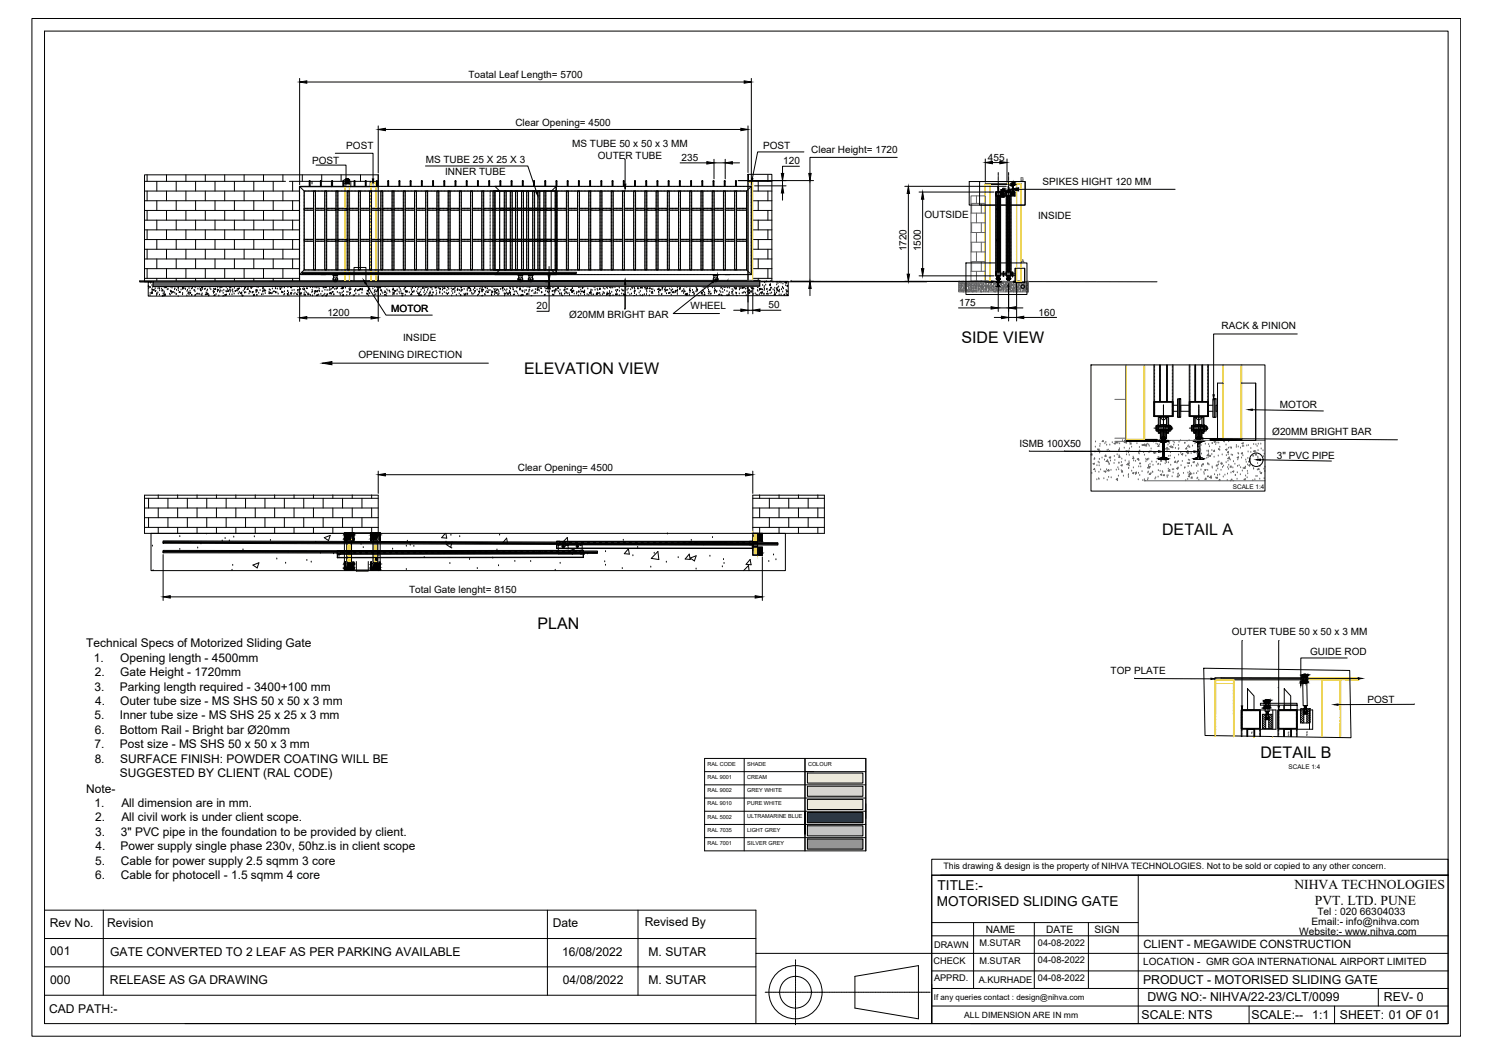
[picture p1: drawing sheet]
<svg xmlns="http://www.w3.org/2000/svg" width="841mm" height="594mm" viewBox="0 0 841 594" stroke-linecap="round" stroke-linejoin="round" font-family="sans-serif">
<defs><g id="words">
<g font-size="9">
<text x="542" y="193">SIDE VIEW</text>
<text x="295" y="211">ELEVATION VIEW</text>
<text x="655" y="302">DETAIL A</text>
<text x="303" y="355">PLAN</text>
<text x="710" y="427">DETAIL B</text>
</g>
<g font-size="7.7">
<text x="529" y="502">TITLE:-</text>
<text x="730" y="501">NIHVA TECHNOLOGIES</text>
<text x="741" y="510">PVT. LTD. PUNE</text>
<text x="528" y="511">MOTORISED SLIDING GATE</text>
</g>
<g font-size="6.9">
<text x="644" y="555">PRODUCT - MOTORISED SLIDING GATE</text>
<text x="647" y="564">DWG NO:- NIHVA/22-23/CLT/0099</text>
<text x="780" y="564">REV- 0</text>
<text x="644" y="574">SCALE: NTS</text>
<text x="706" y="574">SCALE:--</text>
<text x="740" y="574">1:1</text>
<text x="755" y="574">SHEET: 01 OF 01</text>
</g>
<g font-size="6.8">
<text x="363" y="522">Revised By</text>
<text x="28" y="523">Rev No.</text>
<text x="60" y="523">Revision</text>
<text x="312" y="523">Date</text>
<text x="28" y="539">001</text>
<text x="62" y="539">GATE CONVERTED TO 2 LEAF AS PER PARKING AVAILABLE</text>
<text x="317" y="539">16/08/2022</text>
<text x="366" y="539">M. SUTAR</text>
<text x="28" y="555">000</text>
<text x="62" y="555">RELEASE AS GA DRAWING</text>
<text x="317" y="555">04/08/2022</text>
<text x="366" y="555">M. SUTAR</text>
<text x="28" y="571">CAD PATH:-</text>
</g>
<g font-size="6.7">
<text x="49" y="365">Technical Specs of Motorized Sliding Gate</text>
<text x="53" y="373">1.</text>
<text x="68" y="373">Opening length - 4500mm</text>
<text x="53" y="381">2.</text>
<text x="68" y="381">Gate Height - 1720mm</text>
<text x="53" y="389">3.</text>
<text x="68" y="389">Parking length required - 3400+100 mm</text>
<text x="54" y="397">4.</text>
<text x="68" y="397">Outer tube size - MS SHS 50 x 50 x 3 mm</text>
<text x="53" y="405">5.</text>
<text x="67" y="405">Inner tube size - MS SHS 25 x 25 x 3 mm</text>
<text x="53" y="414">6.</text>
<text x="68" y="414">Bottom Rail - Bright bar Ø20mm</text>
<text x="53" y="422">7.</text>
<text x="68" y="422">Post size - MS SHS 50 x 50 x 3 mm</text>
<text x="53" y="430">8.</text>
<text x="68" y="430">SURFACE FINISH: POWDER COATING WILL BE</text>
<text x="68" y="438">SUGGESTED BY CLIENT (RAL CODE)</text>
<text x="49" y="447">Note-</text>
<text x="53" y="455">1.</text>
<text x="68" y="455">All dimension are in mm.</text>
<text x="54" y="463">2.</text>
<text x="68" y="463">All civil work is under client scope.</text>
<text x="54" y="471">3.</text>
<text x="68" y="471">3&quot; PVC pipe in the foundation to be provided by client.</text>
<text x="54" y="479">4.</text>
<text x="68" y="479">Power supply single phase 230v, 50hz.is in client scope</text>
<text x="54" y="487">5.</text>
<text x="68" y="487">Cable for power supply 2.5 sqmm 3 core</text>
<text x="54" y="495">6.</text>
<text x="68" y="495">Cable for photocell - 1.5 sqmm 4 core</text>
</g>
<text font-size="6.4" x="645" y="534">CLIENT - MEGAWIDE CONSTRUCTION</text>
<g font-size="5.8">
<text x="743" y="516">Tel : 020 66304033</text>
<text x="739" y="522">Email:- info@nihva.com</text>
<text x="556" y="526">NAME</text>
<text x="590" y="526">DATE</text>
<text x="617" y="526">SIGN</text>
<text x="732" y="527">Website:- www.nihva.com</text>
</g>
<g font-size="5.6">
<text x="264" y="44">Toatal Leaf Length= 5700</text>
<text x="291" y="71">Clear Opening= 4500</text>
<text x="323" y="83">MS TUBE 50 x 50 x 3 MM</text>
<text x="430" y="84">POST</text>
<text x="195" y="84">POST</text>
<text x="337" y="89">OUTER TUBE</text>
<text x="457" y="87">Clear Height= 1720</text>
<text x="176" y="92">POST</text>
<text x="240" y="92">MS TUBE 25 X 25 X 3</text>
<text x="384" y="91">235</text>
<text x="441" y="93">120</text>
<text x="557" y="91">455</text>
<text x="251" y="98">INNER TUBE</text>
<text x="588" y="104">SPIKES HIGHT 120 MM</text>
<text x="521" y="123">OUTSIDE</text>
<text x="585" y="123">INSIDE</text>
<text x="511" y="142" transform="rotate(-90 511 142)">1720</text>
<text x="519" y="142" transform="rotate(-90 519 142)">1500</text>
<text x="433" y="174">50</text>
<text x="541" y="172">175</text>
<text x="185" y="178">1200</text>
<text x="221" y="176">MOTOR</text>
<text x="302" y="174">20</text>
<text x="321" y="179">Ø20MM BRIGHT BAR</text>
<text x="389" y="174">WHEEL</text>
<text x="585" y="178">160</text>
<text x="689" y="186">RACK &amp; PINION</text>
<text x="227" y="192">INSIDE</text>
<text x="202" y="202">OPENING DIRECTION</text>
<text x="721" y="230">MOTOR</text>
<text x="717" y="245">Ø20MM BRIGHT BAR</text>
<text x="575" y="252">ISMB 100X50</text>
<text x="720" y="259">3&quot; PVC PIPE</text>
<text x="292" y="265">Clear Opening= 4500</text>
<text x="231" y="334">Total Gate lenght= 8150</text>
<text x="694" y="358">OUTER TUBE 50 x 50 x 3 MM</text>
<text x="738" y="369">GUIDE ROD</text>
<text x="626" y="380">TOP PLATE</text>
<text x="771" y="396">POST</text>
<text x="644" y="544">LOCATION - GMR GOA INTERNATIONAL AIRPORT LIMITED</text>
</g>
<g font-size="5.2">
<text x="552" y="533">M.SUTAR</text>
<text x="585" y="533">04-08-2022</text>
<text x="526" y="535">DRAWN</text>
<text x="526" y="543">CHECK</text>
<text x="552" y="543">M.SUTAR</text>
<text x="585" y="543">04-08-2022</text>
<text x="526" y="553">APPRD.</text>
<text x="552" y="554">A.KURHADE</text>
<text x="585" y="553">04-08-2022</text>
</g>
<text font-size="5" x="532" y="490">This drawing &amp; design is the property of NIHVA TECHNOLOGIES. Not to be sold or copied to any other concern.</text>
<text font-size="4.8" x="544" y="574">ALL DIMENSION ARE IN mm</text>
<text font-size="4.5" x="526" y="563">If any queries contact : design@nihva.com</text>
<g font-size="3.6">
<text x="695" y="276">SCALE 1:4</text>
<text x="726" y="433">SCALE 1:4</text>
</g>
<g font-size="3.1">
<text x="399" y="432">RAL CODE</text>
<text x="421" y="432">SHADE</text>
<text x="455" y="432">COLOUR</text>
<text x="399" y="439">RAL 9001</text>
<text x="421" y="439">CREAM</text>
<text x="399" y="446">RAL 9002</text>
<text x="421" y="447">GREY WHITE</text>
<text x="399" y="454">RAL 9010</text>
<text x="421" y="454">PURE WHITE</text>
<text x="399" y="461">RAL 5002</text>
<text x="421" y="461">ULTRAMARINE BLUE</text>
<text x="399" y="469">RAL 7035</text>
<text x="421" y="469">LIGHT GREY</text>
<text x="399" y="476">RAL 7001</text>
<text x="421" y="476">SILVER GREY</text>
</g>
<g font-size="2.9">
<text x="575" y="102">B</text>
<text x="576" y="148">A</text>
</g>
</g></defs>
<!-- layer: 0 -->
<g fill="none" stroke="#000" stroke-width=".56">
<path d="M18 10h805v574h-805zM169 44v60M173 46h246M424 44v60M213 71v27M217 73h201M422 71v26M83 99v3M94 99v3M105 99v3M116 99v3M127 99v3"/>
<path d="M138 99v3M149 99v3M159 99v3M170 99v3M178 93h17v8M181 99v3M189 86h21v15M192 99v3M203 99v3M213 99h-132v60h132M213 99v6h-44v54M213 99v82"/>
<path d="M240 94h58l4 14M352 90v14M383 92h15M402 90v11M402 92h7M409 90v11M413 92h4M422 98h13v61h-13zM422 98v79M422 99v3M433 99v3M451 94h-10v4"/>
<path d="M453 86h-26l-3 15M506 89h-49v9M555 90v13M559 92h5M563 97v2M563 99h.1M563 100v1M568 90v13M569 97v2M569 99h.1M569 100v1M81 102h80"/>
<path d="M81 108h88M81 113l88 1M81 119h88M83 108v5M83 119v5M88 102v6M88 113v6M94 108v5M94 119v5M99 102v6M99 113v6M105 108v5"/>
<path d="M105 119v5M110 102v6M110 113v6M116 108v5M116 119v5M121 102v6M121 113v6M127 108v5M127 119v5M132 102v6M132 113v6M138 108v5"/>
<path d="M138 119v5M143 102v6M143 113v6M149 108v5M149 119v5M154 102v6M154 113v6M159 108v5M159 119v5M163 102h50M165 102v6M165 113v6"/>
<path d="M169 105l3 3M169 106h.1M169 107h.1M169 108v1M169 109h.1M169 110h.1M169 111h.1M169 112h.1M169 112v1M169 114h.1M169 115h.1M169 116h.1"/>
<path d="M169 116v1M169 117v1M169 118h.1M169 119h.1M169 120h.1M169 105h.1M170 105h.1M170 105h1M171 105h1M171 117h1M171 108v1M171 109h.1"/>
<path d="M171 110h.1M171 111h.1M171 112h.1M171 112v1M171 113v1M171 114h.1M171 115h.1M171 116h.1M171 116v1M171 118h.1M171 119h.1M171 120h.1"/>
<path d="M171 117h6v1h-6zM171 118h1M172 105h.1M172 108h.1M172 117h1M172 118h1M173 105h.1M173 108h.1M173 117h.1M173 118h.1M174 105h.1M174 108h.1"/>
<path d="M174 117h.1M174 118h.1M174 105v-3h1v3M174 102h1M174 105h1M174 108h1M175 117h.1M175 118h.1M175 105h1M175 108h1M176 117h.1M176 118h.1"/>
<path d="M176 102v2M176 105h.1M176 108h.1M176 117h1M177 108h1v44h-1zM177 118h-1M177 108h.1M177 108v1M177 109h.1M177 110h.1M177 111h.1M177 112h.1"/>
<path d="M177 112v1M177 113v1M177 114h.1M177 115h.1M177 116h.1M177 116v1M177 117v1M177 118h.1M177 119h.1M177 120h.1M177 105h.1M178 108h.1"/>
<path d="M178 105h.1M178 117h.1M178 108v1M178 109h.1M178 110h.1M178 111h.1M178 112h.1M178 112v1M178 113v1M178 114h.1M178 115h.1M178 116h.1"/>
<path d="M178 116v1M178 118h.1M178 119h.1M178 120h.1M178 117h5v1h-5zM178 105h1M179 108h.1M179 117h.1M179 118h.1M179 105h1M179 108h1M179 117h1"/>
<path d="M179 118h1M180 105h.1M180 108h.1M180 117h1M180 118h1M181 105v-3v3M181 102h.1M181 105h.1M181 108h.1M181 117h.1M181 118h.1M182 105h.1"/>
<path d="M182 108h.1M182 117h.1M182 118h.1M183 105h.1M183 108h.1M183 117v1M183 108h1v44h-1zM183 118h.1M183 108v1M183 109h.1M183 110h.1M183 111h.1"/>
<path d="M183 112h.1M183 112v1M183 113v1M183 114h.1M183 115h.1M183 116h.1M183 116v1M183 119h.1M183 120h.1M183 105h1M183 108h1M184 108h.1"/>
<path d="M184 108v1M184 109h.1M184 110h.1M184 111h.1M184 112h.1M184 112v1M184 113v1M184 114h.1M184 115h.1M184 116h.1M184 116v1M184 117v1"/>
<path d="M184 118h.1M184 119h.1M184 120h.1M184 117h5v1h-5zM184 105h.1M185 105h.1M185 108h.1M185 117h.1M185 118h.1M186 105h.1M186 117h.1M186 118h.1"/>
<path d="M186 108h.1M187 108h.1M187 117h.1M187 118h.1M187 102v3M187 105v-3v3M187 102h.1M187 105h1M187 108h1M187 117h1M187 118h1M188 105h.1"/>
<path d="M188 108h1M188 117h1M188 118h1M189 105h.1M189 108h.1M189 117h.1M189 108h1v44h-1zM189 118h.1M189 108h1M189 108v1M189 109h.1M189 110h.1"/>
<path d="M189 111h.1M189 112h.1M189 112v1M189 113v1M189 114h.1M189 115h.1M189 116h.1M189 116v1M189 117v1M189 119h.1M189 120h.1M190 105h.1"/>
<path d="M190 108h.1M190 117h1M190 108v1M190 109h.1M190 110h.1M190 111h.1M190 112h.1M190 112v1M190 113v1M190 114h.1M190 115h.1M190 116h.1"/>
<path d="M190 116v1M190 118h.1M190 119h.1M190 120h.1M190 117h6v1h-6zM190 118h1M191 105h.1M191 108h.1M191 117h1M191 118h1M191 105h1M191 108h1"/>
<path d="M192 117h.1M192 118h.1M192 105h1M192 108h1M193 117h.1M193 118h.1M193 105h.1M193 108h.1M193 105v-3h1v3M193 102h1M194 117h.1M194 118h.1"/>
<path d="M194 105h.1M194 108h.1M195 117h.1M195 118h.1M195 103h2M195 103h2zM195 103v-1a1.1 1.1 0 0 1 1-1 1.1 1.1 0 0 1 1 1v1M195 105h.1M195 108h.1M195 117h1M195 105h1M195 108h1"/>
<path d="M196 108h1v44h-1zM196 118h-1M196 108h.1M196 108v1M196 109h.1M196 110h.1M196 111h.1M196 112h.1M196 112v1M196 113v1M196 114h.1M196 115h.1"/>
<path d="M196 116h.1M196 116v1M196 117v1M196 118h.1M196 119h.1M196 120h.1M196 105h1M196 108h1M197 117h.1M197 108v1M197 109h.1M197 110h.1"/>
<path d="M197 111h.1M197 112h.1M197 112v1M197 113v1M197 114h.1M197 115h.1M197 116h.1M197 116v1M197 118h.1M197 119h.1M197 120h.1M197 117h5v1h-5z"/>
<path d="M197 105h.1M197 108h.1M198 117h.1M198 118h.1M198 102v3M198 108h.1M198 117h1M198 118h1M199 105h.1M199 108h.1M199 117h1M199 118h1"/>
<path d="M199 105h1M200 108h.1M200 105v-3v3M200 102h.1M200 117h.1M200 118h.1M200 105h1M200 108h1M201 117h.1M201 118h.1M201 105h.1M201 108h.1"/>
<path d="M202 117h.1M202 105h.1M202 108h.1M202 108h1v44h-1zM202 118h.1M202 108v1M202 109h.1M202 110h.1M202 111h.1M202 112h.1M202 112v1M202 113v1"/>
<path d="M202 114h.1M202 115h.1M202 116h.1M202 116v1M202 117v1M202 119h.1M202 120h.1M203 105h.1M203 108h.1M203 108v1M203 109h.1M203 110h.1"/>
<path d="M203 111h.1M203 112h.1M203 112v1M203 113v1M203 114h.1M203 115h.1M203 116h.1M203 116v1M203 117v1M203 118h.1M203 119h.1M203 120h.1"/>
<path d="M203 117h5v1h-5zM204 105h.1M204 108h.1M204 117h.1M204 118h.1M204 105h1M204 108h1M205 117h.1M205 118h.1M205 105h.1M205 108h.1M206 117h.1"/>
<path d="M206 118h.1M206 105v-3v3M206 102h.1M206 105h.1M206 108h.1M206 117h1M206 118h1M207 105h.1M207 108h.1M207 117h1M207 118h1M208 105h.1"/>
<path d="M208 108h.1M208 117h.1M208 108h1v44h-1zM208 118h.1M208 108h1M208 108v1M208 109h.1M208 110h.1M208 111h.1M208 112h.1M208 112v1M208 113v1"/>
<path d="M208 114h.1M208 115h.1M208 116h.1M208 116v1M208 117v1M208 119h.1M208 120h.1M209 102l-1 3M209 108h.1M209 105h.1M209 108h1M209 117h1"/>
<path d="M209 108v1M209 109h.1M209 110h.1M209 111h.1M209 112h.1M209 112v1M209 113v1M209 114h.1M209 115h.1M209 116h.1M209 116v1M209 118h.1"/>
<path d="M209 119h.1M209 120h.1M209 117h6v1h-6zM209 118h1M210 105h.1M210 108h.1M210 117h1M210 118h1M211 105h.1M211 108h.1M211 117h.1M211 118h.1"/>
<path d="M212 105h.1M212 108h.1M212 117h.1M212 118h.1M212 105v-3h1v3M212 102h1M212 105h1M212 108h1M213 117h.1M213 118h.1M213 105h1M213 108h1"/>
<path d="M214 117h.1M214 118h.1M214 105h.1M214 108h.1M214 117l1 1M215 108h1v44h-1zM215 118h-1M215 108h.1M215 108v1M215 109h.1M215 110h.1M215 111h.1"/>
<path d="M215 112h.1M215 112v1M215 113v1M215 114h.1M215 115h.1M215 116h.1M215 116v1M215 117v1M215 118h.1M215 119h.1M215 120h.1M215 105h.1"/>
<path d="M215 108h1M216 105h.1M216 108h.1M216 108v1M216 109h.1M216 110h.1M216 111h.1M216 112h.1M216 112v1M216 113v1M216 114h.1M216 115h.1"/>
<path d="M216 116h.1M216 116v1M216 117v1M216 118h.1M216 119h.1M216 120h.1M216 117h5v1h-5zM216 105h1M216 108h1M217 117h.1M217 118h.1M217 105h1"/>
<path d="M217 108h1M217 117h1M217 118h1M218 105h.1M218 108h.1M218 117h1M218 118h1M219 105v-3v3M219 102h.1M219 105h.1M219 108h.1M219 117h.1"/>
<path d="M219 118h.1M220 105h.1M220 108h.1M220 117h.1M220 118h.1M220 105h1M221 108h.1M221 117h.1M221 108h1v44h-1zM221 118h.1M221 108v1M221 109h.1"/>
<path d="M221 110h.1M221 111h.1M221 112h.1M221 112v1M221 113v1M221 114h.1M221 115h.1M221 116h.1M221 116v1M221 117v1M221 119h.1M221 120h.1"/>
<path d="M221 105h1M221 108h1M222 108h.1M222 117h.1M222 108v1M222 109h.1M222 110h.1M222 111h.1M222 112h.1M222 112v1M222 113v1M222 114h.1"/>
<path d="M222 115h.1M222 116h.1M222 116v1M222 118h.1M222 119h.1M222 120h.1M222 117h5v1h-5zM222 105h.1M223 105h.1M223 108h.1M223 117h.1M223 118h.1"/>
<path d="M224 105h.1M224 117h.1M224 118h.1M224 108h.1M225 105h.1M225 108h.1M225 117h.1M225 118h.1M225 105v-3v3M225 102h.1M225 105h1M225 108h1"/>
<path d="M225 117h1M225 118h1M226 105h.1M226 108h.1M226 117h.1M226 118h.1M227 105h.1M227 108h.1M227 117h.1M227 108h1v44h-1zM227 118h.1M227 108h1"/>
<path d="M227 108v1M227 109h.1M227 110h.1M227 111h.1M227 112h.1M227 112v1M227 113v1M227 114h.1M227 115h.1M227 116h.1M227 116v1M227 117v1"/>
<path d="M227 119h.1M227 120h.1M228 105h.1M228 108h.1M228 117h1M228 108v1M228 109h.1M228 110h.1M228 111h.1M228 112h.1M228 112v1M228 113v1"/>
<path d="M228 114h.1M228 115h.1M228 116h.1M228 116v1M228 118h.1M228 119h.1M228 120h.1M228 117h6v1h-6zM228 118h1M229 105h.1M229 108h.1M229 117h1"/>
<path d="M229 118h1M229 105h1M229 108h1M230 117h.1M230 118h.1M230 105h.1M230 108h1M231 117h.1M231 118h.1M231 105h.1M231 108h.1M231 105v-3h1v3"/>
<path d="M231 102h1M232 117h.1M232 118h.1M232 105h.1M232 108h.1M232 117h1M232 118h1M233 105h.1M233 108h.1M233 117l1 1M233 105h1M233 108h1"/>
<path d="M234 108h1v44h-1zM234 118h-1M234 108h.1M234 108v1M234 109h.1M234 110h.1M234 111h.1M234 112h.1M234 112v1M234 113v1M234 114h.1M234 115h.1"/>
<path d="M234 116h.1M234 116v1M234 117v1M234 118h.1M234 119h.1M234 120h.1M234 105h1M234 108h1M235 108v1M235 109h.1M235 110h.1M235 111h.1"/>
<path d="M235 112h.1M235 112v1M235 113v1M235 114h.1M235 115h.1M235 116h.1M235 116v1M235 117v1M235 118h.1M235 119h.1M235 120h.1M235 117h5v1h-5z"/>
<path d="M235 105h.1M235 108h.1M236 117h.1M236 118h.1M236 105h.1M236 108h.1M236 117h1M236 118h1M237 105h.1M237 108h.1M237 117h1M237 118h1"/>
<path d="M237 105h1M237 108h1M238 105v-3v3M238 102h.1M238 117h.1M238 118h.1M238 105h1M238 108h1M239 117h.1M239 118h.1M239 105h.1M239 108h.1"/>
<path d="M240 117h.1M240 105h.1M240 108h.1M240 108h1v44h-1zM240 118h.1M240 108v1M240 109h.1M240 110h.1M240 111h.1M240 112h.1M240 112v1M240 113v1"/>
<path d="M240 114h.1M240 115h.1M240 116h.1M240 116v1M240 117v1M240 119h.1M240 120h.1M241 105h.1M241 108h.1M241 117h.1M241 108v1M241 109h.1"/>
<path d="M241 110h.1M241 111h.1M241 112h.1M241 112v1M241 113v1M241 114h.1M241 115h.1M241 116h.1M241 116v1M241 118h.1M241 119h.1M241 120h.1"/>
<path d="M241 117h5v1h-5zM241 105h1M242 108h.1M242 117h.1M242 118h.1M242 105h1M242 108h1M243 117h.1M243 118h.1M243 105h.1M243 108h.1M244 117h.1"/>
<path d="M244 118h.1M244 105v-3v3M244 102h.1M244 105h.1M244 108h.1M244 117h1M244 118h1M245 105h.1M245 108h.1M245 117h.1M245 118h.1M245 105h1"/>
<path d="M246 108h.1M246 117v1M246 108h1v44h-1zM246 118h.1M246 105h1M246 108h1M246 108v1M246 109h.1M246 110h.1M246 111h.1M246 112h.1M246 112v1"/>
<path d="M246 113v1M246 114h.1M246 115h.1M246 116h.1M246 116v1M246 119h.1M246 120h.1M247 108h.1M247 105h.1M247 117h1M247 108v1M247 109h.1"/>
<path d="M247 110h.1M247 111h.1M247 112h.1M247 112v1M247 113v1M247 114h.1M247 115h.1M247 116h.1M247 116v1M247 118h.1M247 119h.1M247 120h.1"/>
<path d="M247 117h6v1h-6zM247 118h1M248 105h.1M248 108h.1M248 117h1M248 118h1M249 105h.1M249 108h.1M249 117h.1M249 118h.1M250 105h.1M250 108h.1"/>
<path d="M250 117h.1M250 118h.1M250 105v-3h1v3M250 102h1M250 105h1M250 108h1M251 117h.1M251 118h.1M251 105h.1M251 108h1M251 117h1M251 118h1"/>
<path d="M252 105h.1M252 108h.1M252 117h1M253 108h1v44h-1zM253 118h-1M253 108h.1M253 108v1M253 109h.1M253 110h.1M253 111h.1M253 112h.1M253 112v1"/>
<path d="M253 113v1M253 114h.1M253 115h.1M253 116h.1M253 116v1M253 117v1M253 118h.1M253 119h.1M253 120h.1M253 105h.1M253 108h1M254 105h.1"/>
<path d="M254 108h.1M254 108v1M254 109h.1M254 110h.1M254 111h.1M254 112h.1M254 112v1M254 113v1M254 114h.1M254 115h.1M254 116h.1M254 116v1"/>
<path d="M254 117v1M254 118h.1M254 119h.1M254 120h.1M254 117h5v1h-5zM254 105h1M254 108h1M255 117h.1M255 118h.1M255 105h1M255 108h1M255 117h1"/>
<path d="M255 118h1M256 105h.1M256 108h.1M256 117h.1M256 118h.1M256 105v-3h1v3M256 102h1M257 105h.1M257 108h.1M257 117h.1M257 118h.1M258 105h.1"/>
<path d="M258 108h.1M258 117h.1M258 118h.1M258 105h1M258 108h1M259 117h.1M259 108h1v44h-1zM259 118h.1M259 108h.1M259 108v1M259 109h.1M259 110h.1"/>
<path d="M259 111h.1M259 112h.1M259 112v1M259 113v1M259 114h.1M259 115h.1M259 116h.1M259 116v1M259 117v1M259 119h.1M259 120h.1M259 105h1"/>
<path d="M259 108h1M260 108h.1M260 117h.1M260 108v1M260 109h.1M260 110h.1M260 111h.1M260 112h.1M260 112v1M260 113v1M260 114h.1M260 115h.1"/>
<path d="M260 116h.1M260 116v1M260 118h.1M260 119h.1M260 120h.1M260 117h5v1h-5zM260 105h.1M261 105h.1M261 108h.1M261 117h.1M261 118h.1M262 105h.1"/>
<path d="M262 108h.1M262 117h.1M262 118h.1M262 105h1M262 108h1M262 117h1M262 118h1M263 105v-3v3M263 102h.1M263 105h1M263 108h1M263 117h1"/>
<path d="M263 118h1M264 105h.1M264 108h.1M264 117h.1M264 118h.1M265 105h.1M265 108h.1M265 117v1M265 108h1v44h-1zM265 118h.1M265 108h1M265 108v1"/>
<path d="M265 109h.1M265 110h.1M265 111h.1M265 112h.1M265 112v1M265 113v1M265 114h.1M265 115h.1M265 116h.1M265 116v1M265 119h.1M265 120h.1"/>
<path d="M266 105h.1M266 108h.1M266 108v1M266 109h.1M266 110h.1M266 111h.1M266 112h.1M266 112v1M266 113v1M266 114h.1M266 115h.1M266 116h.1"/>
<path d="M266 116v1M266 117v1M266 118h.1M266 119h.1M266 120h.1M266 117h6v1h-6zM266 118h1M266 105h1M267 108h.1M267 117l-1 1M267 117h1M267 118h1"/>
<path d="M267 105h1M267 108h1M268 117h.1M268 118h.1M268 105h.1M268 108h.1M269 117h.1M269 118h.1M269 105h.1M269 108h.1M269 105v-3h1v3M269 102h1"/>
<path d="M270 117h.1M270 118h.1M270 105h.1M270 108h.1M270 117h1M270 118h1M271 105h.1M271 108h.1M271 117h1M271 105h1M271 108h1M272 108h1v44h-1z"/>
<path d="M272 118h-1M272 108h.1M272 108v1M272 109h.1M272 110h.1M272 111h.1M272 112h.1M272 112v1M272 113v1M272 114h.1M272 115h.1M272 116h.1"/>
<path d="M272 116v1M272 117v1M272 118h.1M272 119h.1M272 120h.1M272 105h.1M272 108h1M273 117h.1M273 108v1M273 109h.1M273 110h.1M273 111h.1"/>
<path d="M273 112h.1M273 112v1M273 113v1M273 114h.1M273 115h.1M273 116h.1M273 116v1M273 118h.1M273 119h.1M273 120h.1M273 117h5v1h-5zM273 105h.1"/>
<path d="M273 108h.1M274 117h.1M274 118h.1M274 105h.1M274 108h.1M274 117h1M274 118h1M275 105h.1M275 108h.1M275 117h.1M275 118h.1M275 105h1"/>
<path d="M275 108h1M275 105v-3h1v3M275 102h1M276 117h.1M276 105h.1M276 108h1h-1M276 118h.1M276 108v1M276 109v1M276 110h.1M276 111h.1M276 112h.1"/>
<path d="M276 112v1M276 113v1M276 114h.1M276 115h.1M276 116h.1M276 116v1M276 117v1M276 119h.1M276 120h.1M277 117h.1M277 118h.1M277 105h.1"/>
<path d="M277 108h.1M278 117h.1M278 105h.1M278 108h.1M278 108h1v44h-1zM278 118h.1M278 108v1M278 109h.1M278 110h.1M278 111h.1M278 112h.1M278 112v1"/>
<path d="M278 113v1M278 114h.1M278 115h.1M278 116h.1M278 116v1M278 117v1M278 119h.1M278 120h.1M279 105h1M279 108h2M279 108h.1M279 117h.1"/>
<path d="M279 108v1M279 109h.1M279 110h.1M279 111h.1M279 112h.1M279 112v1M279 113v1M279 114h.1M279 115h.1M279 116h.1M279 116v1M279 118h.1"/>
<path d="M279 119h.1M279 120h.1M279 108h142v44h-142M279 108h3v44h-3zM279 117h5v1h-5zM280 117h.1M280 118h.1M280 105h1M281 117h.1M281 118h.1M281 105h.1M281 117h1"/>
<path d="M281 118h1M282 108l-3-3h145v50h-145l3-3M282 117h.1M282 108v1M282 109h.1M282 110h.1M282 111h.1M282 112h.1M282 112v1M282 113v1M282 114h.1M282 115h.1"/>
<path d="M282 116h.1M282 116v1M282 118h.1M282 119h.1M282 120h.1M282 105h.1M282 117h6v1h-6zM282 105v-3v3M282 102h.1M282 108h-2M282 117h1M282 118h1"/>
<path d="M282 108h1M282 105h1M283 117h1M283 118h1M283 108h1M283 105h1M284 117h.1M284 108h1M284 105h1M284 108h1v44h-1zM284 118h.1M284 117v1"/>
<path d="M284 108h.1M284 108v1M284 109h.1M284 110h.1M284 111h.1M284 112h.1M284 112v1M284 113v1M284 114h.1M284 115h.1M284 116h.1M284 116v1"/>
<path d="M284 119h.1M284 120h.1M285 108h.1M285 105h.1M285 117h.1M285 108v1M285 109h.1M285 110h.1M285 111h.1M285 112h.1M285 112v1M285 113v1"/>
<path d="M285 114h.1M285 115h.1M285 116h.1M285 116v1M285 117v1M285 118h.1M285 119h.1M285 120h.1M285 117h6v1h-6zM285 118h1M286 108h.1M286 105h.1"/>
<path d="M286 117l-1 1M286 117h2M286 118h1M286 108h1M286 105h1M287 108h1M287 105h1M288 108h1v44h-1zM288 118h-1M288 117v1M288 108h.1M288 108v1"/>
<path d="M288 109h.1M288 110h.1M288 111h.1M288 112h.1M288 112v1M288 113v1M288 114h.1M288 115h.1M288 116h.1M288 116v1M288 118h.1M288 119h.1"/>
<path d="M288 120h.1M288 108h1M288 105h1M288 105v-3h1v3M288 102h1M289 117v1M289 118h.1M289 108v1M289 109h.1M289 110h.1M289 111h.1M289 112h.1"/>
<path d="M289 112v1M289 113v1M289 114h.1M289 115h.1M289 116h.1M289 116v1M289 119h.1M289 120h.1M289 117h5v1h-5zM289 108h.1M289 105h.1M289 117h1"/>
<path d="M289 118h1M290 108h.1M290 105h.1M290 117h1M290 118h1M290 108h1M291 105h.1M291 108h1v44h-1zM291 118h-1M291 108h.1M291 108v1M291 109h.1"/>
<path d="M291 110h.1M291 111h.1M291 112h.1M291 112v1M291 113v1M291 114h.1M291 115h.1M291 116h.1M291 116v1M291 117v1M291 118h.1M291 119h.1"/>
<path d="M291 120h.1M291 117h.1M291 108h1M291 105h1M292 117v1l2-1M292 108v1M292 109h.1M292 110h.1M292 111h.1M292 112h.1M292 112v1M292 113v1"/>
<path d="M292 114h.1M292 115h.1M292 116h.1M292 116v1M292 118h.1M292 119h.1M292 120h.1M292 118h2M292 117h5v1h-5zM292 108h1M292 105h1M293 108h.1"/>
<path d="M293 105h.1M294 108h.1M294 105h.1M294 108h1v44h-1zM294 108v1M294 109h.1M294 110h.1M294 111h.1M294 112h.1M294 112v1M294 113v1M294 114h.1"/>
<path d="M294 115h.1M294 116h.1M294 116v1M294 117v1M294 118h.1M294 119h.1M294 120h.1M294 105v-3h1v3M294 102h1M295 108h.1M295 105h.1M295 117h.1"/>
<path d="M295 108v1M295 109h.1M295 110h.1M295 111h.1M295 112h.1M295 112v1M295 113v1M295 114h.1M295 115h.1M295 116h.1M295 116v1M295 118h.1"/>
<path d="M295 119h.1M295 120h.1M295 117h5v1h-5zM295 108h1M295 105h1M296 117h.1M296 118h.1M296 108h1M296 105h1M297 117h.1M297 108h1v44h-1zM297 117v1"/>
<path d="M297 108h1M297 118h.1M297 108h.1M297 108v1M297 109h.1M297 110h.1M297 111h.1M297 112h.1M297 112v1M297 113v1M297 114h.1M297 115h.1"/>
<path d="M297 116h.1M297 116v1M297 119h.1M297 120h.1M297 105h.1M297 117h1M298 108h.1M298 105h.1M298 108v1M298 109h.1M298 110h.1M298 111h.1"/>
<path d="M298 112h.1M298 112v1M298 113v1M298 114h.1M298 115h.1M298 116h.1M298 116v1M298 117v1M298 118h-1M298 119h.1M298 120h.1M298 118h2"/>
<path d="M298 117h5v1h-5zM299 108h.1M299 105h.1M299 108h1M299 105h1M300 108h1M300 105h1M300 108h1v44h-1zM300 117v1M300 108h.1M300 108v1M300 109h.1"/>
<path d="M300 110h.1M300 111h.1M300 112h.1M300 112v1M300 113v1M300 114h.1M300 115h.1M300 116h.1M300 116v1M300 118h1M300 119h.1M300 120h.1"/>
<path d="M301 117l-3 1M301 105v-3v3M301 102h.1M301 108h1M301 105h1M301 108h.1M301 117h1M301 108v1M301 109h.1M301 110h.1M301 111h.1M301 112h.1"/>
<path d="M301 112v1M301 113v1M301 114h.1M301 115h.1M301 116h.1M301 116v1M301 117v1M301 118h1M301 119h.1M301 120h.1M301 117h6v1h-6zM302 117l-1 1"/>
<path d="M302 108h.1M302 105h.1M302 117h1M302 118h1M303 108h.1M303 105h.1M303 117h.1M303 118h.1M303 108h1v44h-1zM303 108h1M303 108v1M303 109h.1"/>
<path d="M303 110h.1M303 111h.1M303 112h.1M303 112v1M303 113v1M303 114h.1M303 115h.1M303 116h.1M303 116v1M303 117v1M303 119h.1M303 120h.1"/>
<path d="M303 105h1M304 117h.1M304 108h.1M304 108h1M304 108v1M304 109h.1M304 110h.1M304 111h.1M304 112h.1M304 112v1M304 113v1M304 114h.1"/>
<path d="M304 115h.1M304 116h.1M304 116v1M304 117v1M304 118h.1M304 119h.1M304 120h.1M304 105h1M304 117h7v2h-7zM304 118h1M305 117h.1M305 118h.1"/>
<path d="M305 117l-1 1M305 108h1M305 105h1M306 117h-1M306 118h-1M306 108h.1M306 105h.1M307 108h1v44h-1zM307 118h-1M307 108h.1M307 117h-1M307 105h.1"/>
<path d="M307 108v1M307 109h.1M307 110h.1M307 111h.1M307 112h.1M307 112v1M307 113v1M307 114h.1M307 115h.1M307 116h.1M307 116v1M307 117v1"/>
<path d="M307 118h.1M307 119h.1M307 120h.1M307 117h.1M307 105v-3h1v3M307 102h1M307 108h1M307 105h1M308 117h.1M308 108v1M308 109h.1M308 110h.1"/>
<path d="M308 111h.1M308 112h.1M308 112v1M308 113v1M308 114h.1M308 115h.1M308 116h.1M308 116v1M308 118h.1M308 119h.1M308 120h.1M308 117h5v1h-5z"/>
<path d="M308 108h1M308 105h1M309 117h.1M309 118h.1M309 108h1M309 105h1M309 117h1M309 118h1M310 108h.1M310 105h.1M310 117h1M311 108h.1"/>
<path d="M311 105h.1M311 118h-1M311 117h.1M311 118h.1M311 108h1M311 105h1M312 117h.1M312 118h.1M312 108h1M312 105h1M313 117h.1M313 108h1v44h-1z"/>
<path d="M313 118h.1M313 108h.1M313 108v1M313 109h.1M313 110h.1M313 111h.1M313 112h.1M313 112v1M313 113v1M313 114h.1M313 115h.1M313 116h.1"/>
<path d="M313 116v1M313 117v1M313 119h.1M313 120h.1M313 108h1h-143v44h143M313 105h1M313 105v-3h1v3M313 102h1M313 106h.1M313 107h.1M314 105v50l-3-3v-44zM314 105h-145v50h145"/>
<path d="M314 105h-1M314 105h.1M314 106h.1M314 107h.1M314 108v1M314 109h.1M314 110h.1M314 111h.1M314 112h.1M314 112v1M314 113v1M314 114h.1"/>
<path d="M314 115h.1M314 116h.1M314 116v1M314 117v1M314 118h.1M314 119h.1M314 120h.1M314 108h.1M314 117h.1M314 117h5v1h-5zM315 108h.1M315 105h.1"/>
<path d="M315 117h.1M315 118h.1M315 108h1M316 105h.1M316 117h.1M316 118h.1M316 108h1M316 105h1M316 117h1M316 118h1M317 108h.1M317 105h.1"/>
<path d="M317 117h1M317 118h1M318 108h.1M318 105h.1M318 117h.1M318 118h.1M319 108h.1M319 105h.1M319 117v1M319 108h1v44h-1zM319 118h.1M319 108h1"/>
<path d="M319 108v1M319 109h.1M319 110h.1M319 111h.1M319 112h.1M319 112v1M319 113v1M319 114h.1M319 115h.1M319 116h.1M319 116v1M319 119h.1"/>
<path d="M319 120h.1M320 108h.1M320 105h.1M320 105v-3v3M320 102h.1M320 108v1M320 109h.1M320 110h.1M320 111h.1M320 112h.1M320 112v1M320 113v1"/>
<path d="M320 114h.1M320 115h.1M320 116h.1M320 116v1M320 117v1M320 118h.1M320 119h.1M320 120h.1M320 117h6v1h-6zM320 118h1M320 108h1M320 105h1"/>
<path d="M321 117l-1 1M321 108h.1M321 105h1M321 117h1M321 118h1M322 108h.1M322 105h.1M322 117h.1M322 118h.1M323 108h.1M323 105h.1M323 117h.1"/>
<path d="M323 118h.1M324 108h.1M324 105h.1M324 117h.1M324 118h.1M324 108h1M324 105h1M324 117h1M324 118h1M325 108h1M325 105h1M325 117h1"/>
<path d="M326 108h1v44h-1zM326 118h-1M326 108h.1M326 108v1M326 109h.1M326 110h.1M326 111h.1M326 112h.1M326 112v1M326 113v1M326 114h.1M326 115h.1"/>
<path d="M326 116h.1M326 116v1M326 117v1M326 118h.1M326 119h.1M326 120h.1M326 105h.1M326 105v-3h1v3M326 102h1M326 108h1M327 117h.1M327 108v1"/>
<path d="M327 109h.1M327 110h.1M327 111h.1M327 112h.1M327 112v1M327 113v1M327 114h.1M327 115h.1M327 116h.1M327 116v1M327 118h.1M327 119h.1"/>
<path d="M327 120h.1M327 117h5v1h-5zM327 108h.1M327 105h.1M328 117h.1M328 118h.1M328 108h.1M328 105h.1M328 117h1M328 118h1M328 108h1M328 105h1"/>
<path d="M329 117h.1M329 118h.1M329 108h1M329 105h1M330 117h.1M330 118h.1M330 108h.1M330 105h.1M331 117h.1M331 118h.1M331 108h.1M331 105h.1"/>
<path d="M332 117h.1M332 108h.1M332 105h.1M332 108h1v44h-1zM332 118h.1M332 108v1M332 109h.1M332 110h.1M332 111h.1M332 112h.1M332 112v1M332 113v1"/>
<path d="M332 114h.1M332 115h.1M332 116h.1M332 116v1M332 117v1M332 119h.1M332 120h.1M332 105v-3h1v3M332 102h1M332 108h1M332 105h1M333 108h.1"/>
<path d="M333 117h.1M333 108v1M333 109h.1M333 110h.1M333 111h.1M333 112h.1M333 112v1M333 113v1M333 114h.1M333 115h.1M333 116h.1M333 116v1"/>
<path d="M333 118h.1M333 119h.1M333 120h.1M333 117h5v1h-5zM333 108h1M333 105h1M334 117h.1M334 118h.1M334 108h.1M334 105h.1M335 117h.1M335 118h.1"/>
<path d="M335 108h.1M335 105h.1M335 117h1M335 118h1M336 108h.1M336 105h.1M336 117h1M336 118h1M336 108h1M337 105h.1M337 117h.1M337 118h.1"/>
<path d="M337 108h1M337 105h1M338 117h.1M338 108h.1M338 105h.1M338 108h1v44h-1zM338 118h.1M338 108h1M338 108v1M338 109h.1M338 110h.1M338 111h.1"/>
<path d="M338 112h.1M338 112v1M338 113v1M338 114h.1M338 115h.1M338 116h.1M338 116v1M338 117v1M338 119h.1M338 120h.1M339 105v-3v3M339 102h.1"/>
<path d="M339 108h.1M339 105h.1M339 108v1M339 109h.1M339 110h.1M339 111h.1M339 112h.1M339 112v1M339 113v1M339 114h.1M339 115h.1M339 116h.1"/>
<path d="M339 116v1M339 117v1M339 118h.1M339 119h.1M339 120h.1M339 117h6v1h-6zM339 118h1M340 117l-1 1M340 108h.1M340 105h.1M340 117h.1M340 118h.1"/>
<path d="M341 108h.1M341 105h.1M341 117h.1M341 118h.1M341 108h1M341 105h1M342 117h.1M342 118h.1M342 108h.1M342 105h.1M343 117h.1M343 118h.1"/>
<path d="M343 108h.1M343 105h.1M343 117h1M343 118h1M344 108h.1M344 105h.1M344 117h1M345 108h1v44h-1zM345 118h-1M345 108h.1M345 105h.1M345 108v1"/>
<path d="M345 109h.1M345 110h.1M345 111h.1M345 112h.1M345 112v1M345 113v1M345 114h.1M345 115h.1M345 116h.1M345 116v1M345 117v1M345 118h.1"/>
<path d="M345 119h.1M345 120h.1M345 105v-3h1v3M345 102h1M345 108h1M345 105h1M346 117h.1M346 108v1M346 109h.1M346 110h.1M346 111h.1M346 112h.1"/>
<path d="M346 112v1M346 113v1M346 114h.1M346 115h.1M346 116h.1M346 116v1M346 118h.1M346 119h.1M346 120h.1M346 117h5v1h-5zM346 108h.1M346 105h1"/>
<path d="M346 117h1M346 118h1M347 108h.1M347 105h.1M347 117h1M347 118h1M348 108h.1M348 105h.1M348 117h.1M348 118h.1M349 108h.1M349 105h.1"/>
<path d="M349 117h.1M349 118h.1M349 108h1M349 105h1M350 117h.1M350 118h.1M350 108h1M350 105h1M351 117v1M351 108h1v44h-1zM351 118h.1M351 108h.1"/>
<path d="M351 108v1M351 109h.1M351 110h.1M351 111h.1M351 112h.1M351 112v1M351 113v1M351 114h.1M351 115h.1M351 116h.1M351 116v1M351 119h.1"/>
<path d="M351 120h.1M351 105h.1M351 105v-3h1v3M351 102h1M352 108h.1M352 105h.1M352 108v1M352 109h.1M352 110h.1M352 111h.1M352 112h.1M352 112v1"/>
<path d="M352 113v1M352 114h.1M352 115h.1M352 116h.1M352 116v1M352 117v1M352 118h.1M352 119h.1M352 120h.1M352 117h5v1h-5zM353 108h.1M353 105h.1"/>
<path d="M353 117h.1M353 118h.1M353 108h1M353 105h1M354 117h.1M354 118h.1M354 108h1M354 105h1M354 117h1M354 118h1M355 108h.1M355 105h.1"/>
<path d="M355 117h1M355 118h1M356 108h.1M356 105h.1M356 117h.1M356 118h.1M357 108h.1M357 105h.1M357 117h.1M357 108h1v44h-1zM357 118h.1M357 108v1"/>
<path d="M357 109h.1M357 110h.1M357 111h.1M357 112h.1M357 112v1M357 113v1M357 114h.1M357 115h.1M357 116h.1M357 116v1M357 117v1M357 119h.1"/>
<path d="M357 120h.1M357 108h1M358 105h.1M358 105v-3v3M358 102h.1M358 108h.1M358 117h1M358 108v1M358 109h.1M358 110h.1M358 111h.1M358 112h.1"/>
<path d="M358 112v1M358 113v1M358 114h.1M358 115h.1M358 116h.1M358 116v1M358 118h.1M358 119h.1M358 120h.1M358 117h6v1h-6zM358 118h1M358 108h1"/>
<path d="M358 105h1M359 108h.1M359 105h.1M359 117h.1M359 118h.1M360 108h.1M360 105h.1M360 117h.1M360 118h.1M361 108h.1M361 105h.1M361 117h.1"/>
<path d="M361 118h.1M362 108h.1M362 105h.1M362 117h.1M362 118h.1M362 108h1M362 105h1M362 117h1M362 118h1M363 108h.1M363 105h.1M363 117h1"/>
<path d="M364 108h1v44h-1zM364 118h-1M364 108h.1M364 108v1M364 109h.1M364 110h.1M364 111h.1M364 112h.1M364 112v1M364 113v1M364 114h.1M364 115h.1"/>
<path d="M364 116h.1M364 116v1M364 117v1M364 118h.1M364 119h.1M364 120h.1M364 105h.1M364 105v-3h1v3M364 102h1M364 108h1M365 117h.1M365 108v1"/>
<path d="M365 109h.1M365 110h.1M365 111h.1M365 112h.1M365 112v1M365 113v1M365 114h.1M365 115h.1M365 116h.1M365 116v1M365 118h.1M365 119h.1"/>
<path d="M365 120h.1M365 117h5v1h-5zM365 108h.1M365 105h.1M365 117h1M365 118h1M366 108h.1M366 105h.1M366 117h1M366 118h1M366 108h1M366 105h1"/>
<path d="M367 117h.1M367 118h.1M367 108h.1M367 105h1M368 117h.1M368 118h.1M368 108h.1M368 105h.1M369 117h.1M369 118h.1M369 108h.1M369 105h.1"/>
<path d="M369 117l1 1M370 108h.1M370 105h.1M370 108h1v44h-1zM370 118h-1M370 108v1M370 109h.1M370 110h.1M370 111h.1M370 112h.1M370 112v1M370 113v1"/>
<path d="M370 114h.1M370 115h.1M370 116h.1M370 116v1M370 117v1M370 118h.1M370 119h.1M370 120h.1M370 105v-3h1v3M370 102h1M370 108h1M370 105h1"/>
<path d="M371 108h.1M371 108v1M371 109h.1M371 110h.1M371 111h.1M371 112h.1M371 112v1M371 113v1M371 114h.1M371 115h.1M371 116h.1M371 116v1"/>
<path d="M371 117v1M371 118h.1M371 119h.1M371 120h.1M371 117h5v1h-5zM371 108h1M371 105h1M372 117h.1M372 118h.1M372 108h.1M372 105h.1M373 117h.1"/>
<path d="M373 118h.1M373 108h.1M373 105h.1M373 117h1M373 118h1M374 108h.1M374 105h.1M374 117h1M374 118h1M374 108h1M374 105h1M375 117h.1"/>
<path d="M375 118h.1M375 108h1M375 105h1M376 117h.1M376 108h.1M376 105h.1M376 108h1v44h-1zM376 118h.1M376 108v1M376 109h.1M376 110h.1M376 111h.1"/>
<path d="M376 112h.1M376 112v1M376 113v1M376 114h.1M376 115h.1M376 116h.1M376 116v1M376 117v1M376 119h.1M376 120h.1M377 105v-3v3M377 102h.1"/>
<path d="M377 108h.1M377 105h.1M377 117h1M377 108v1M377 109h.1M377 110h.1M377 111h.1M377 112h.1M377 112v1M377 113v1M377 114h.1M377 115h.1"/>
<path d="M377 116h.1M377 116v1M377 118h.1M377 119h.1M377 120h.1M377 117h5v1h-5zM377 118h1M378 108h.1M378 105h.1M378 117h.1M378 118h.1M378 108h1"/>
<path d="M378 105h1M379 117h.1M379 118h.1M379 108h1M379 105h1M380 117h.1M380 118h.1M380 108h.1M380 105h.1M381 117h.1M381 118h.1M381 108h.1"/>
<path d="M381 105h.1M381 117h1M381 118h1M382 108h.1M382 105h.1M382 117v1M382 108h2v44h-2zM382 118h.1M382 108h1M383 105h.1M383 108h.1M383 108v1"/>
<path d="M383 109h.1M383 110h.1M383 111h.1M383 112h.1M383 112v1M383 113v1M383 114h.1M383 115h.1M383 116h.1M383 116v1M383 117v1M383 118h.1"/>
<path d="M383 119h.1M383 120h.1M383 105v-3v3M383 102h.1M383 108h1M383 105h1M384 117h5v1h-5zM384 118h.1M384 117v1M384 108h.1M384 105h.1M384 117h1"/>
<path d="M384 118h1M385 108h.1M385 105h.1M385 117h1M385 118h1M386 108h.1M386 105h.1M386 117h.1M386 118h.1M387 108h.1M387 105h.1M387 117h.1"/>
<path d="M387 118h.1M387 108h1M387 105h1M388 117h.1M388 118h.1M388 108h.1M388 105h1M388 117h1M389 108h1v44h-1zM389 118h-1M389 108h.1M389 108v1"/>
<path d="M389 109h.1M389 110h.1M389 111h.1M389 112h.1M389 112v1M389 113v1M389 114h.1M389 115h.1M389 116h.1M389 116v1M389 117v1M389 118h.1"/>
<path d="M389 119h.1M389 120h.1M389 105h.1M389 105v-3h1v3M389 102h1M390 108h.1M390 105h.1M390 117h.1M390 108v1M390 109h.1M390 110h.1M390 111h.1"/>
<path d="M390 112h.1M390 112v1M390 113v1M390 114h.1M390 115h.1M390 116h.1M390 116v1M390 118h.1M390 119h.1M390 120h.1M390 117h5v1h-5zM391 108h.1"/>
<path d="M391 105h.1M391 117h.1M391 118h.1M391 108h1M391 105h1M392 117h.1M392 118h.1M392 108h1M392 105h1M392 117h1M392 118h1M393 108h.1"/>
<path d="M393 105h.1M393 117h.1M393 118h.1M394 108h.1M394 105h.1M394 117h.1M394 118h.1M395 108h.1M395 105h.1M395 117h.1M395 108h1v44h-1zM395 118h.1"/>
<path d="M395 108v1M395 109h.1M395 110h.1M395 111h.1M395 112h.1M395 112v1M395 113v1M395 114h.1M395 115h.1M395 116h.1M395 116v1M395 117v1"/>
<path d="M395 119h.1M395 120h.1M395 108h1M395 105h1M396 105v-3v3M396 102h.1M396 108h.1M396 117h1M396 108v1M396 109h.1M396 110h.1M396 111h.1"/>
<path d="M396 112h.1M396 112v1M396 113v1M396 114h.1M396 115h.1M396 116h.1M396 116v1M396 118h.1M396 119h.1M396 120h.1M396 117h5v1h-5zM396 118h1"/>
<path d="M396 108h1M396 105h1M397 108h.1M397 105h.1M397 117h.1M397 118h.1M398 108h.1M398 105h.1M398 117h.1M398 118h.1M399 108h.1M399 105h.1"/>
<path d="M399 117h.1M399 118h.1M399 108h1M399 105h1M399 117h1M399 118h1M400 108h1M400 105h1M400 117h1M400 118h1M401 108h.1M401 105h.1"/>
<path d="M401 117v1M401 108h2v44h-2zM401 118h.1M402 108h.1M402 108v1M402 109h.1M402 110h.1M402 111h.1M402 112h.1M402 112v1M402 113v1M402 114h.1"/>
<path d="M402 115h.1M402 116h.1M402 116v1M402 117v1M402 118h.1M402 119h.1M402 120h.1M402 105h.1M402 105v-3v3M402 102h.1M403 117h5v1h-5zM403 118h.1"/>
<path d="M403 108h.1M403 105h.1M403 117v1M403 117h1M403 118h1M403 108h1M404 105h.1M404 117h1M404 118h1M404 108h1M404 105h1M405 117h.1"/>
<path d="M405 118h.1M405 108h.1M405 105h.1M406 117h.1M406 118h.1M406 108h.1M406 105h.1M407 117h.1M407 118h.1M407 108h.1M407 105h.1M407 117h1"/>
<path d="M408 108h.1M408 105h.1M408 108h1v44h-1zM408 118h-1M408 108v1M408 109h.1M408 110h.1M408 111h.1M408 112h.1M408 112v1M408 113v1M408 114h.1"/>
<path d="M408 115h.1M408 116h.1M408 116v1M408 117v1M408 118h.1M408 119h.1M408 120h.1M408 105v-3h1v3M408 102h1M408 108h1M408 105h1M409 108h.1"/>
<path d="M409 117h.1M409 108v1M409 109h.1M409 110h.1M409 111h.1M409 112h.1M409 112v1M409 113v1M409 114h.1M409 115h.1M409 116h.1M409 116v1"/>
<path d="M409 118h.1M409 119h.1M409 120h.1M409 117h5v1h-5zM409 105h1M410 117h.1M410 118h.1M410 108h.1M410 105h.1M411 117h.1M411 118h.1M411 108h.1"/>
<path d="M411 105h.1M411 117h1M411 118h1M412 108h.1M412 105h.1M412 117h.1M412 118h.1M412 108h1M412 105h1M413 117h.1M413 118h.1M413 108h.1"/>
<path d="M413 105h1M414 117h.1M414 108h.1M414 105h.1M414 108h1v44h-1zM414 118h.1M414 108v1M414 109h.1M414 110h.1M414 111h.1M414 112h.1M414 112v1"/>
<path d="M414 113v1M414 114h.1M414 115h.1M414 116h.1M414 116v1M414 117v1M414 119h.1M414 120h.1M415 105v-3v3M415 102h.1M415 108h.1M415 105h.1"/>
<path d="M415 117h.1M415 108v1M415 109h.1M415 110h.1M415 111h.1M415 112h.1M415 112v1M415 113v1M415 114h.1M415 115h.1M415 116h.1M415 116v1"/>
<path d="M415 118h.1M415 119h.1M415 120h.1M415 117h6v1h-6zM416 108h.1M416 105h.1M416 117h.1M416 118h.1M416 102h43M416 108h1M416 105h1M417 117h.1"/>
<path d="M417 118h.1M417 108h1M417 105h1M417 117h1M417 118h1M418 108h.1M418 105h.1M418 117h1M418 118h1M419 108h.1M419 105h.1M419 117h.1"/>
<path d="M419 118h.1M420 108h.1M420 105h.1M420 117h.1M420 118h.1M420 108h1M420 105h1M421 117v1M421 118h.1M421 108v1M421 109h.1M421 110h.1"/>
<path d="M421 111h.1M421 112h.1M421 112v1M421 113v1M421 114h.1M421 115h.1M421 116h.1M421 116v1M421 119h.1M421 120h.1M421 105h1M422 102h13"/>
<path d="M422 105h.1M423 105h.1M423 106h.1M423 107h.1M423 108h.1M423 108v1M423 109h.1M423 110h.1M423 111h.1M423 112h.1M423 112v1M423 113v1"/>
<path d="M423 114h.1M423 115h.1M423 116h.1M423 116v1M423 117v1M423 118h.1M423 119h.1M423 120h.1M424 105l-3 3M424 108h11M424 113h11M424 119h11"/>
<path d="M425 105h18M427 102v6M427 113v6M433 108v5M433 119v5M441 102v3M441 109v4M457 102v57M510 105h57M512 109v46M518 108h42M520 112v39"/>
<path d="M546 102h32v14h-32zM552 102h26v14h-26zM561 108h3v47h-3zM561 108h6v3h-3M561 108v2M561 108h3M561 111h.1M561 112h.1M561 112v1M561 113h.1M561 114h.1M561 115h.1"/>
<path d="M561 116h.1M561 116v1M561 117h.1M561 118h.1M561 119h.1M561 120h.1M561 109h.1M562 108l-1 1M562 118h.1M562 111v42M562 117h.1M562 119h.1"/>
<path d="M562 111h.1M562 105l1 3h-1zM562 118h1M563 102h.1M563 103v1M563 105h.1M563 105v2M563 107v1M563 108v2M563 110h.1M563 111v1M563 113h.1"/>
<path d="M563 113v2M563 116h.1M563 116v2M563 118v1M563 119v2M563 117h.1M563 117v1M563 117h-1M563 118h.1M563 111v42M563 118h-1M564 110l-3 1"/>
<path d="M564 110l-2 1M564 108h.1M564 108v2M564 111h.1M564 112h.1M564 112v1M564 113h.1M564 114h.1M564 115h.1M564 116h.1M564 116v1M564 117h.1"/>
<path d="M564 118h.1M564 119h.1M564 120h.1M564 110h.1M564 107l6 1zM565 109v1M565 110h.1M565 110v1M565 109h1M565 108h1M565 107h.1M565 108h.1"/>
<path d="M565 107h1M565 108h1zM565 109h.1M565 109v2M565 108v2h1M565 108v1M565 108v2M566 110h.1M566 109v1M566 110v1M566 111h.1M566 109v2"/>
<path d="M566 109h.1M566 107h.1M566 108h.1M566 109h-1v2h1M567 108v3M567 108h3v47h-3zM567 108h5v3l-4-1M567 108v2M567 110h.1M567 108h3v2M567 111h.1M567 112h.1"/>
<path d="M567 112v1M567 113h.1M567 114h.1M567 115h.1M567 116h.1M567 116v1M567 117h.1M567 118h.1M567 119h.1M567 120h.1M567 110l3 1M567 108v1"/>
<path d="M568 104h-13h13M568 118h.1M568 108h2h-2zM568 111v42M568 113h.1M568 118h1M568 117h1M568 117h.1M568 111h.1M568 105l1 3h-1zM569 102h.1M569 103v1"/>
<path d="M569 105h.1M569 105v2M569 107v1M569 108v2M569 110h.1M569 111v1M569 113h.1M569 113v2M569 116h.1M569 116v2M569 118v1M569 119v2"/>
<path d="M569 117h.1M569 111v42M570 111h.1M570 112h.1M570 112v1M570 113h.1M570 114h.1M570 115h.1M570 116h.1M570 116v1M570 117h.1M570 118h.1"/>
<path d="M570 119h.1M570 120h.1M570 110h.1M570 108h2v2h-2zM570 108l1 1M570 109h1M570 109l1 1M570 110h1M570 108h1M571 103h.1M571 104h.1M571 103v1"/>
<path d="M571 104v4zM571 109h.1M571 108h.1M571 108v2M571 108v1M571 108l1 1M571 109h1M571 109l1 1M571 110h1M571 110h.1M571 108h1M572 108h.1"/>
<path d="M572 108v3M574 107h88M576 104h.1M81 135h88M83 130v5M88 124v6M88 135v5M94 130v5M99 124v6M99 135v5M105 130v5M110 124v6"/>
<path d="M110 135v5M116 130v5M121 124v6M121 135v5M127 130v5M132 124v6M132 135v5M138 130v5M143 124v6M143 135v5M149 130v5M154 124v6"/>
<path d="M154 135v5M159 130v5M165 124v6M165 135v5M169 124h-88M169 129l-88 1M169 120v1M169 121v1M169 122h.1M169 123h.1M169 125h.1M169 125v1"/>
<path d="M169 126h.1M169 127h.1M169 128h.1M169 129h.1M169 130h.1M169 131h.1M169 132h.1M169 133h.1M169 133v1M169 134v1M169 136h.1M169 137h.1"/>
<path d="M169 137v1M169 138v1M169 139h.1M169 140h.1M171 120v1M171 121v1M171 122h.1M171 123h.1M171 124h.1M171 125h.1M171 125v1M171 126h.1"/>
<path d="M171 127h.1M171 128h.1M171 129h.1M171 129v1M171 130h.1M171 131h.1M171 132h.1M171 133h.1M171 133v1M171 134v1M171 135h.1M171 136h.1"/>
<path d="M171 137h.1M171 137v1M171 138v1M171 139h.1M171 140h.1M171 135h6v1h-6zM171 136h1M172 135h-1M172 135h1M172 136h1M173 135h.1M173 136h.1"/>
<path d="M174 135h.1M174 136h.1M175 135h.1M175 136h.1M176 135h.1M176 136h.1M176 135h1M177 136h-1M177 120v1M177 121v1M177 122h.1M177 123h.1"/>
<path d="M177 124h.1M177 125h.1M177 125v1M177 126h.1M177 127h.1M177 128h.1M177 129h.1M177 129v1M177 130h.1M177 131h.1M177 132h.1M177 133h.1"/>
<path d="M177 133v1M177 134v1M177 136h.1M177 137h.1M177 137v1M177 138v1M177 139h.1M177 140h.1M178 120v1M178 121v1M178 122h.1M178 123h.1"/>
<path d="M178 124h.1M178 125h.1M178 125v1M178 126h.1M178 127h.1M178 128h.1M178 129h.1M178 129v1M178 130h.1M178 131h.1M178 132h.1M178 133h.1"/>
<path d="M178 133v1M178 134v1M178 135h.1M178 136h.1M178 137h.1M178 137v1M178 138v1M178 139h.1M178 140h.1M178 135h5v1h-5zM179 135h.1M179 136h.1"/>
<path d="M179 135h1M179 136h1M180 135h1M180 136h1M181 135h.1M181 136h.1M182 135h.1M182 136h.1M183 135h.1M183 136h.1M183 120v1M183 121v1"/>
<path d="M183 122h.1M183 123h.1M183 124h.1M183 125h.1M183 125v1M183 126h.1M183 127h.1M183 128h.1M183 129h.1M183 129v1M183 130h.1M183 131h.1"/>
<path d="M183 132h.1M183 133h.1M183 133v1M183 134v1M183 137h.1M183 137v1M183 138v1M183 139h.1M183 140h.1M184 120v1M184 121v1M184 122h.1"/>
<path d="M184 123h.1M184 124h.1M184 125h.1M184 125v1M184 126h.1M184 127h.1M184 128h.1M184 129h.1M184 129v1M184 130h.1M184 131h.1M184 132h.1"/>
<path d="M184 133h.1M184 133v1M184 134v1M184 135h.1M184 136h.1M184 137h.1M184 137v1M184 138v1M184 139h.1M184 140h.1M184 135h5v1h-5zM185 135h.1"/>
<path d="M185 136h.1M186 135h.1M186 136h.1M187 135h.1M187 136h.1M187 135h1M187 136h1M188 135h1M188 136h1M189 135h.1M189 136h.1M189 120v1"/>
<path d="M189 121v1M189 122h.1M189 123h.1M189 124h.1M189 125h.1M189 125v1M189 126h.1M189 127h.1M189 128h.1M189 129h.1M189 129v1M189 130h.1"/>
<path d="M189 131h.1M189 132h.1M189 133h.1M189 133v1M189 134v1M189 137h.1M189 137v1M189 138v1M189 139h.1M189 140h.1M190 120v1M190 121v1"/>
<path d="M190 122h.1M190 123h.1M190 124h.1M190 125h.1M190 125v1M190 126h.1M190 127h.1M190 128h.1M190 129h.1M190 129v1M190 130h.1M190 131h.1"/>
<path d="M190 132h.1M190 133h.1M190 133v1M190 134v1M190 135h.1M190 136h.1M190 137h.1M190 137v1M190 138v1M190 139h.1M190 140h.1M190 135h6v1h-6z"/>
<path d="M190 136h1M191 135h-1M191 135h1M191 136h1M192 135h.1M192 136h.1M193 135h.1M193 136h.1M194 135h.1M194 136h.1M195 135h.1M195 136h.1"/>
<path d="M195 135h1M196 136h-1M196 120v1M196 121v1M196 122h.1M196 123h.1M196 124h.1M196 125h.1M196 125v1M196 126h.1M196 127h.1M196 128h.1"/>
<path d="M196 129h.1M196 129v1M196 130h.1M196 131h.1M196 132h.1M196 133h.1M196 133v1M196 134v1M196 136h.1M196 137h.1M196 137v1M196 138v1"/>
<path d="M196 139h.1M196 140h.1M197 120v1M197 121v1M197 122h.1M197 123h.1M197 124h.1M197 125h.1M197 125v1M197 126h.1M197 127h.1M197 128h.1"/>
<path d="M197 129h.1M197 129v1M197 130h.1M197 131h.1M197 132h.1M197 133h.1M197 133v1M197 134v1M197 135h.1M197 136h.1M197 137h.1M197 137v1"/>
<path d="M197 138v1M197 139h.1M197 140h.1M197 135h5v1h-5zM198 135h.1M198 136h.1M198 135h1M198 136h1M199 135h1M199 136h1M200 135h.1M200 136h.1"/>
<path d="M201 135h.1M201 136h.1M202 135h.1M202 136h.1M202 120v1M202 121v1M202 122h.1M202 123h.1M202 124h.1M202 125h.1M202 125v1M202 126h.1"/>
<path d="M202 127h.1M202 128h.1M202 129h.1M202 129v1M202 130h.1M202 131h.1M202 132h.1M202 133h.1M202 133v1M202 134v1M202 137h.1M202 137v1"/>
<path d="M202 138v1M202 139h.1M202 140h.1M203 120v1M203 121v1M203 122h.1M203 123h.1M203 124h.1M203 125h.1M203 125v1M203 126h.1M203 127h.1"/>
<path d="M203 128h.1M203 129h.1M203 129v1M203 130h.1M203 131h.1M203 132h.1M203 133h.1M203 133v1M203 134v1M203 135h.1M203 136h.1M203 137h.1"/>
<path d="M203 137v1M203 138v1M203 139h.1M203 140h.1M203 135h5v1h-5zM204 135h.1M204 136h.1M205 135h.1M205 136h.1M206 135h.1M206 136h.1M206 135h1"/>
<path d="M206 136h1M207 135h1M207 136h1M208 135h.1M208 136h.1M208 120v1M208 121v1M208 122h.1M208 123h.1M208 124h.1M208 125h.1M208 125v1"/>
<path d="M208 126h.1M208 127h.1M208 128h.1M208 129h.1M208 129v1M208 130h.1M208 131h.1M208 132h.1M208 133h.1M208 133v1M208 134v1M208 137h.1"/>
<path d="M208 137v1M208 138v1M208 139h.1M208 140h.1M209 120v1M209 121v1M209 122h.1M209 123h.1M209 124h.1M209 125h.1M209 125v1M209 126h.1"/>
<path d="M209 127h.1M209 128h.1M209 129h.1M209 129v1M209 130h.1M209 131h.1M209 132h.1M209 133h.1M209 133v1M209 134v1M209 135h.1M209 136h.1"/>
<path d="M209 137h.1M209 137v1M209 138v1M209 139h.1M209 140h.1M209 135h6v1h-6zM209 136h1M210 135h-1M210 135h1M210 136h1M211 135h.1M211 136h.1"/>
<path d="M212 135h.1M212 136h.1M213 135h.1M213 136h.1M214 135h.1M214 136h.1M214 135h1M215 136h-1M215 120v1M215 121v1M215 122h.1M215 123h.1"/>
<path d="M215 124h.1M215 125h.1M215 125v1M215 126h.1M215 127h.1M215 128h.1M215 129h.1M215 129v1M215 130h.1M215 131h.1M215 132h.1M215 133h.1"/>
<path d="M215 133v1M215 134v1M215 135h.1M215 136h.1M215 137h.1M215 137v1M215 138v1M215 139h.1M215 140h.1M216 120v1M216 121v1M216 122h.1"/>
<path d="M216 123h.1M216 124h.1M216 125h.1M216 125v1M216 126h.1M216 127h.1M216 128h.1M216 129h.1M216 129v1M216 130h.1M216 131h.1M216 132h.1"/>
<path d="M216 133h.1M216 133v1M216 134v1M216 135h.1M216 136h.1M216 137h.1M216 137v1M216 138v1M216 139h.1M216 140h.1M216 135h5v1h-5zM217 135h.1"/>
<path d="M217 136h.1M217 135h1M217 136h1M218 135h1M218 136h1M219 135h.1M219 136h.1M220 135h.1M220 136h.1M221 135h.1M221 136h.1M221 120v1"/>
<path d="M221 121v1M221 122h.1M221 123h.1M221 124h.1M221 125h.1M221 125v1M221 126h.1M221 127h.1M221 128h.1M221 129h.1M221 129v1M221 130h.1"/>
<path d="M221 131h.1M221 132h.1M221 133h.1M221 133v1M221 134v1M221 137h.1M221 137v1M221 138v1M221 139h.1M221 140h.1M222 120v1M222 121v1"/>
<path d="M222 122h.1M222 123h.1M222 124h.1M222 125h.1M222 125v1M222 126h.1M222 127h.1M222 128h.1M222 129h.1M222 129v1M222 130h.1M222 131h.1"/>
<path d="M222 132h.1M222 133h.1M222 133v1M222 134v1M222 135h.1M222 136h.1M222 137h.1M222 137v1M222 138v1M222 139h.1M222 140h.1M222 135h5v1h-5z"/>
<path d="M223 135h.1M223 136h.1M224 135h.1M224 136h.1M225 135h.1M225 136h.1M225 135h1M225 136h1M226 135h.1M226 136h.1M227 135h.1M227 136h.1"/>
<path d="M227 120v1M227 121v1M227 122h.1M227 123h.1M227 124h.1M227 125h.1M227 125v1M227 126h.1M227 127h.1M227 128h.1M227 129h.1M227 129v1"/>
<path d="M227 130h.1M227 131h.1M227 132h.1M227 133h.1M227 133v1M227 134v1M227 137h.1M227 137v1M227 138v1M227 139h.1M227 140h.1M228 120v1"/>
<path d="M228 121v1M228 122h.1M228 123h.1M228 124h.1M228 125h.1M228 125v1M228 126h.1M228 127h.1M228 128h.1M228 129h.1M228 129v1M228 130h.1"/>
<path d="M228 131h.1M228 132h.1M228 133h.1M228 133v1M228 134v1M228 135h.1M228 136h.1M228 137h.1M228 137v1M228 138v1M228 139h.1M228 140h.1"/>
<path d="M228 135h6v1h-6zM228 136h1M229 135h-1M229 135h1M229 136h1M230 135h.1M230 136h.1M231 135h.1M231 136h.1M232 135h.1M232 136h.1M232 135h1"/>
<path d="M232 136h1M233 135h1M234 136h-1M234 120v1M234 121v1M234 122h.1M234 123h.1M234 124h.1M234 125h.1M234 125v1M234 126h.1M234 127h.1"/>
<path d="M234 128h.1M234 129h.1M234 129v1M234 130h.1M234 131h.1M234 132h.1M234 133h.1M234 133v1M234 134v1M234 135h.1M234 136h.1M234 137h.1"/>
<path d="M234 137v1M234 138v1M234 139h.1M234 140h.1M235 120v1M235 121v1M235 122h.1M235 123h.1M235 124h.1M235 125h.1M235 125v1M235 126h.1"/>
<path d="M235 127h.1M235 128h.1M235 129h.1M235 129v1M235 130h.1M235 131h.1M235 132h.1M235 133h.1M235 133v1M235 134v1M235 135h.1M235 136h.1"/>
<path d="M235 137h.1M235 137v1M235 138v1M235 139h.1M235 140h.1M235 135h5v1h-5zM236 135h.1M236 136h.1M236 135h1M236 136h1M237 135h1M237 136h1"/>
<path d="M238 135h.1M238 136h.1M239 135h.1M239 136h.1M240 135h.1M240 136h.1M240 120v1M240 121v1M240 122h.1M240 123h.1M240 124h.1M240 125h.1"/>
<path d="M240 125v1M240 126h.1M240 127h.1M240 128h.1M240 129h.1M240 129v1M240 130h.1M240 131h.1M240 132h.1M240 133h.1M240 133v1M240 134v1"/>
<path d="M240 137h.1M240 137v1M240 138v1M240 139h.1M240 140h.1M241 120v1M241 121v1M241 122h.1M241 123h.1M241 124h.1M241 125h.1M241 125v1"/>
<path d="M241 126h.1M241 127h.1M241 128h.1M241 129h.1M241 129v1M241 130h.1M241 131h.1M241 132h.1M241 133h.1M241 133v1M241 134v1M241 135h.1"/>
<path d="M241 136h.1M241 137h.1M241 137v1M241 138v1M241 139h.1M241 140h.1M241 135h5v1h-5zM242 135h.1M242 136h.1M243 135h.1M243 136h.1M244 135h.1"/>
<path d="M244 136h.1M244 135h1M244 136h1M245 135h.1M245 136h.1M246 135h.1M246 136h.1M246 120v1M246 121v1M246 122h.1M246 123h.1M246 124h.1"/>
<path d="M246 125h.1M246 125v1M246 126h.1M246 127h.1M246 128h.1M246 129h.1M246 129v1M246 130h.1M246 131h.1M246 132h.1M246 133h.1M246 133v1"/>
<path d="M246 134v1M246 137h.1M246 137v1M246 138v1M246 139h.1M246 140h.1M247 120v1M247 121v1M247 122h.1M247 123h.1M247 124h.1M247 125h.1"/>
<path d="M247 125v1M247 126h.1M247 127h.1M247 128h.1M247 129h.1M247 129v1M247 130h.1M247 131h.1M247 132h.1M247 133h.1M247 133v1M247 134v1"/>
<path d="M247 135h.1M247 136h.1M247 137h.1M247 137v1M247 138v1M247 139h.1M247 140h.1M247 135h6v1h-6zM247 136h1M248 135h-1M248 135h1M248 136h1"/>
<path d="M249 135h.1M249 136h.1M250 135h.1M250 136h.1M251 135h.1M251 136h.1M251 135h1M251 136h1M252 135h1M253 136h-1M253 120v1M253 121v1"/>
<path d="M253 122h.1M253 123h.1M253 124h.1M253 125h.1M253 125v1M253 126h.1M253 127h.1M253 128h.1M253 129h.1M253 129v1M253 130h.1M253 131h.1"/>
<path d="M253 132h.1M253 133h.1M253 133v1M253 134v1M253 136h.1M253 137h.1M253 137v1M253 138v1M253 139h.1M253 140h.1M254 120v1M254 121v1"/>
<path d="M254 122h.1M254 123h.1M254 124h.1M254 125h.1M254 125v1M254 126h.1M254 127h.1M254 128h.1M254 129h.1M254 129v1M254 130h.1M254 131h.1"/>
<path d="M254 132h.1M254 133h.1M254 133v1M254 134v1M254 135h.1M254 136h.1M254 137h.1M254 137v1M254 138v1M254 139h.1M254 140h.1M254 135h5v1h-5z"/>
<path d="M255 135h.1M255 136h.1M255 135h1M255 136h1M256 135h.1M256 136h.1M257 135h.1M257 136h.1M258 135h.1M258 136h.1M259 135h.1M259 136h.1"/>
<path d="M259 120v1M259 121v1M259 122h.1M259 123h.1M259 124h.1M259 125h.1M259 125v1M259 126h.1M259 127h.1M259 128h.1M259 129h.1M259 129v1"/>
<path d="M259 130h.1M259 131h.1M259 132h.1M259 133h.1M259 133v1M259 134v1M259 137h.1M259 137v1M259 138v1M259 139h.1M259 140h.1M260 120v1"/>
<path d="M260 121v1M260 122h.1M260 123h.1M260 124h.1M260 125h.1M260 125v1M260 126h.1M260 127h.1M260 128h.1M260 129h.1M260 129v1M260 130h.1"/>
<path d="M260 131h.1M260 132h.1M260 133h.1M260 133v1M260 134v1M260 135h.1M260 136h.1M260 137h.1M260 137v1M260 138v1M260 139h.1M260 140h.1"/>
<path d="M260 135h5v1h-5zM261 135h.1M261 136h.1M262 135h.1M262 136h.1M262 135h1M262 136h1M263 135h1M263 136h1M264 135h.1M264 136h.1M265 135h.1"/>
<path d="M265 136h.1M265 120v1M265 121v1M265 122h.1M265 123h.1M265 124h.1M265 125h.1M265 125v1M265 126h.1M265 127h.1M265 128h.1M265 129h.1"/>
<path d="M265 129v1M265 130h.1M265 131h.1M265 132h.1M265 133h.1M265 133v1M265 134v1M265 137h.1M265 137v1M265 138v1M265 139h.1M265 140h.1"/>
<path d="M266 120v1M266 121v1M266 122h.1M266 123h.1M266 124h.1M266 125h.1M266 125v1M266 126h.1M266 127h.1M266 128h.1M266 129h.1M266 129v1"/>
<path d="M266 130h.1M266 131h.1M266 132h.1M266 133h.1M266 133v1M266 134v1M266 135h.1M266 136h.1M266 137h.1M266 137v1M266 138v1M266 139h.1"/>
<path d="M266 140h.1M266 135h6v1h-6zM266 136h1M267 135h-1M267 135h1M267 136h1M268 135h.1M268 136h.1M269 135h.1M269 136h.1M270 135h.1M270 136h.1"/>
<path d="M270 135h1M270 136h1M271 135h1M272 136h-1M272 120v1M272 121v1M272 122h.1M272 123h.1M272 124h.1M272 125h.1M272 125v1M272 126h.1"/>
<path d="M272 127h.1M272 128h.1M272 129h.1M272 129v1M272 130h.1M272 131h.1M272 132h.1M272 133h.1M272 133v1M272 134v1M272 136h.1M272 137h.1"/>
<path d="M272 137v1M272 138v1M272 139h.1M272 140h.1M273 120v1M273 121v1M273 122h.1M273 123h.1M273 124h.1M273 125h.1M273 125v1M273 126h.1"/>
<path d="M273 127h.1M273 128h.1M273 129h.1M273 129v1M273 130h.1M273 131h.1M273 132h.1M273 133h.1M273 133v1M273 134v1M273 135h.1M273 136h.1"/>
<path d="M273 137h.1M273 137v1M273 138v1M273 139h.1M273 140h.1M273 135h5v1h-5zM274 135h.1M274 136h.1M274 135h1M274 136h1M275 135h.1M275 136h.1"/>
<path d="M276 135h.1M276 136h.1M276 120v1M276 121v1M276 122h.1M276 123h.1M276 124h.1M276 125h.1M276 125v1M276 126h.1M276 127h.1M276 128h.1"/>
<path d="M276 129h.1M276 129v1M276 130v1M276 131h.1M276 132h.1M276 133h.1M276 133v1M276 134v1M276 137h.1M276 137v1M276 138v1M276 139h.1"/>
<path d="M276 140h.1M277 135h.1M277 136h.1M278 135h.1M278 136h.1M278 120v1M278 121v1M278 122h.1M278 123h.1M278 124h.1M278 125h.1M278 125v1"/>
<path d="M278 126h.1M278 127h.1M278 128h.1M278 129h.1M278 129v1M278 130h.1M278 131h.1M278 132h.1M278 133h.1M278 133v1M278 134v1M278 137h.1"/>
<path d="M278 137v1M278 138v1M278 139h.1M278 140h.1M279 120v1M279 121v1M279 122h.1M279 123h.1M279 124h.1M279 125h.1M279 125v1M279 126h.1"/>
<path d="M279 127h.1M279 128h.1M279 129h.1M279 129v1M279 130h.1M279 131h.1M279 132h.1M279 133h.1M279 133v1M279 134v1M279 135h.1M279 136h.1"/>
<path d="M279 137h.1M279 137v1M279 138v1M279 139h.1M279 140h.1M279 135h5v1h-5zM280 135h.1M280 136h.1M281 135h.1M281 136h.1M281 135h1M281 136h1"/>
<path d="M282 120v1M282 121v1M282 122h.1M282 123h.1M282 124h.1M282 125h.1M282 125v1M282 126h.1M282 127h.1M282 128h.1M282 129h.1M282 129v1"/>
<path d="M282 130h.1M282 131h.1M282 132h.1M282 133h.1M282 133v1M282 134v1M282 135h.1M282 136h.1M282 137h.1M282 137v1M282 138v1M282 139h.1"/>
<path d="M282 140h.1M282 135h6v1h-6zM282 135h1M282 136h1M283 135h1M283 136h1M284 135h.1M284 136h.1M284 120v1M284 121v1M284 122h.1M284 123h.1"/>
<path d="M284 124h.1M284 125h.1M284 125v1M284 126h.1M284 127h.1M284 128h.1M284 129h.1M284 129v1M284 130h.1M284 131h.1M284 132h.1M284 133h.1"/>
<path d="M284 133v1M284 134v1M284 137h.1M284 137v1M284 138v1M284 139h.1M284 140h.1M285 135h.1M285 136h.1M285 120v1M285 121v1M285 122h.1"/>
<path d="M285 123h.1M285 124h.1M285 125h.1M285 125v1M285 126h.1M285 127h.1M285 128h.1M285 129h.1M285 129v1M285 130h.1M285 131h.1M285 132h.1"/>
<path d="M285 133h.1M285 133v1M285 134v1M285 137h.1M285 137v1M285 138v1M285 139h.1M285 140h.1M285 135h6v1h-6zM285 136h1M286 135h-1M286 135h2"/>
<path d="M286 136h1M288 136h-1M288 135h.1M288 120v1M288 121v1M288 122h.1M288 123h.1M288 124h.1M288 125h.1M288 125v1M288 126h.1M288 127h.1"/>
<path d="M288 128h.1M288 129h.1M288 129v1M288 130h.1M288 131h.1M288 132h.1M288 133h.1M288 133v1M288 134v1M288 136h.1M288 137h.1M288 137v1"/>
<path d="M288 138v1M288 139h.1M288 140h.1M289 120v1M289 121v1M289 122h.1M289 123h.1M289 124h.1M289 125h.1M289 125v1M289 126h.1M289 127h.1"/>
<path d="M289 128h.1M289 129h.1M289 129v1M289 130h.1M289 131h.1M289 132h.1M289 133h.1M289 133v1M289 134v1M289 136h.1M289 137h.1M289 137v1"/>
<path d="M289 138v1M289 139h.1M289 140h.1M289 135h5v1h-5zM289 135h.1M289 135h1M289 136h1M290 135h1M290 136h1M291 136h-1M291 120v1M291 121v1"/>
<path d="M291 122h.1M291 123h.1M291 124h.1M291 125h.1M291 125v1M291 126h.1M291 127h.1M291 128h.1M291 129h.1M291 129v1M291 130h.1M291 131h.1"/>
<path d="M291 132h.1M291 133h.1M291 133v1M291 134v1M291 136h.1M291 137h.1M291 137v1M291 138v1M291 139h.1M291 140h.1M291 135h.1M292 120v1"/>
<path d="M292 121v1M292 122h.1M292 123h.1M292 124h.1M292 125h.1M292 125v1M292 126h.1M292 127h.1M292 128h.1M292 129h.1M292 129v1M292 130h.1"/>
<path d="M292 131h.1M292 132h.1M292 133h.1M292 133v1M292 134v1M292 135h.1M292 136h.1M292 137h.1M292 137v1M292 138v1M292 139h.1M292 140h.1"/>
<path d="M292 136h2M292 135h5v1h-5zM294 135h.1M294 120v1M294 121v1M294 122h.1M294 123h.1M294 124h.1M294 125h.1M294 125v1M294 126h.1M294 127h.1"/>
<path d="M294 128h.1M294 129h.1M294 129v1M294 130h.1M294 131h.1M294 132h.1M294 133h.1M294 133v1M294 134v1M294 136h.1M294 137h.1M294 137v1"/>
<path d="M294 138v1M294 139h.1M294 140h.1M294 135h-2M295 136h.1M295 120v1M295 121v1M295 122h.1M295 123h.1M295 124h.1M295 125h.1M295 125v1"/>
<path d="M295 126h.1M295 127h.1M295 128h.1M295 129h.1M295 129v1M295 130h.1M295 131h.1M295 132h.1M295 133h.1M295 133v1M295 134v1M295 137h.1"/>
<path d="M295 137v1M295 138v1M295 139h.1M295 140h.1M295 135h5v1h-5zM295 135h.1M296 135h.1M296 136h.1M297 135h.1M297 136h.1M297 120v1M297 121v1"/>
<path d="M297 122h.1M297 123h.1M297 124h.1M297 125h.1M297 125v1M297 126h.1M297 127h.1M297 128h.1M297 129h.1M297 129v1M297 130h.1M297 131h.1"/>
<path d="M297 132h.1M297 133h.1M297 133v1M297 134v1M297 137h.1M297 137v1M297 138v1M297 139h.1M297 140h.1M297 135h1M297 136h1M298 120v1"/>
<path d="M298 121v1M298 122h.1M298 123h.1M298 124h.1M298 125h.1M298 125v1M298 126h.1M298 127h.1M298 128h.1M298 129h.1M298 129v1M298 130h.1"/>
<path d="M298 131h.1M298 132h.1M298 133h.1M298 133v1M298 134v1M298 136h.1M298 137h.1M298 137v1M298 138v1M298 139h.1M298 140h.1M298 136h2"/>
<path d="M298 135h5v1h-5zM300 135h.1M300 120v1M300 121v1M300 122h.1M300 123h.1M300 124h.1M300 125h.1M300 125v1M300 126h.1M300 127h.1M300 128h.1"/>
<path d="M300 129h.1M300 129v1M300 130h.1M300 131h.1M300 132h.1M300 133h.1M300 133v1M300 134v1M300 136h.1M300 137h.1M300 137v1M300 138v1"/>
<path d="M300 139h.1M300 140h.1M300 136h1M301 135h-3M301 136h1M301 120v1M301 121v1M301 122h.1M301 123h.1M301 124h.1M301 125h.1M301 125v1"/>
<path d="M301 126h.1M301 127h.1M301 128h.1M301 129h.1M301 129v1M301 130h.1M301 131h.1M301 132h.1M301 133h.1M301 133v1M301 134v1M301 136h.1"/>
<path d="M301 137h.1M301 137v1M301 138v1M301 139h.1M301 140h.1M301 135h6v1h-6zM302 135h-1M302 135h1M302 136h1M303 135h.1M303 136h.1M303 120v1"/>
<path d="M303 121v1M303 122h.1M303 123h.1M303 124h.1M303 125h.1M303 125v1M303 126h.1M303 127h.1M303 128h.1M303 129h.1M303 129v1M303 130h.1"/>
<path d="M303 131h.1M303 132h.1M303 133h.1M303 133v1M303 134v1M303 137h.1M303 137v1M303 138v1M303 139h.1M303 140h.1M304 135h.1M304 136h.1"/>
<path d="M304 120v1M304 121v1M304 122h.1M304 123h.1M304 124h.1M304 125h.1M304 125v1M304 126h.1M304 127h.1M304 128h.1M304 129h.1M304 129v1"/>
<path d="M304 130h.1M304 131h.1M304 132h.1M304 133h.1M304 133v1M304 134v1M304 137h.1M304 137v1M304 138v1M304 139h.1M304 140h.1M304 135h7v1h-7z"/>
<path d="M304 136h1M305 135h.1M305 136h.1M305 135h-1M305 135h1M305 136h1M306 135h1M307 136h-1M307 120v1M307 121v1M307 122h.1M307 123h.1"/>
<path d="M307 124h.1M307 125h.1M307 125v1M307 126h.1M307 127h.1M307 128h.1M307 129h.1M307 129v1M307 130h.1M307 131h.1M307 132h.1M307 133h.1"/>
<path d="M307 133v1M307 134v1M307 136h.1M307 137h.1M307 137v1M307 138v1M307 139h.1M307 140h.1M307 135h.1M308 120v1M308 121v1M308 122h.1"/>
<path d="M308 123h.1M308 124h.1M308 125h.1M308 125v1M308 126h.1M308 127h.1M308 128h.1M308 129h.1M308 129v1M308 130h.1M308 131h.1M308 132h.1"/>
<path d="M308 133h.1M308 133v1M308 134v1M308 135h.1M308 136h.1M308 137h.1M308 137v1M308 138v1M308 139h.1M308 140h.1M308 135h5v1h-5zM309 135h.1"/>
<path d="M309 136h.1M309 135h1M309 136h1M310 135h1M311 136h-1M311 135h.1M311 136h.1M312 135h.1M312 136h.1M313 135h.1M313 136h.1M313 120v1"/>
<path d="M313 121v1M313 122h.1M313 123h.1M313 124h.1M313 125h.1M313 125v1M313 126h.1M313 127h.1M313 128h.1M313 129h.1M313 129v1M313 130h.1"/>
<path d="M313 131h.1M313 132h.1M313 133h.1M313 133v1M313 134v1M313 137h.1M313 137v1M313 138v1M313 139h.1M313 140h.1M314 120v1M314 121v1"/>
<path d="M314 122h.1M314 123h.1M314 124h.1M314 125h.1M314 125v1M314 126h.1M314 127h.1M314 128h.1M314 129h.1M314 129v1M314 130h.1M314 131h.1"/>
<path d="M314 132h.1M314 133h.1M314 133v1M314 134v1M314 135h.1M314 136h.1M314 137h.1M314 137v1M314 138v1M314 139h.1M314 140h.1M314 135h5v1h-5z"/>
<path d="M315 135h.1M315 136h.1M316 135h.1M316 136h.1M316 135h1M316 136h1M317 135h1M317 136h1M318 135h.1M318 136h.1M319 135h.1M319 136h.1"/>
<path d="M319 120v1M319 121v1M319 122h.1M319 123h.1M319 124h.1M319 125h.1M319 125v1M319 126h.1M319 127h.1M319 128h.1M319 129h.1M319 129v1"/>
<path d="M319 130h.1M319 131h.1M319 132h.1M319 133h.1M319 133v1M319 134v1M319 137h.1M319 137v1M319 138v1M319 139h.1M319 140h.1M320 120v1"/>
<path d="M320 121v1M320 122h.1M320 123h.1M320 124h.1M320 125h.1M320 125v1M320 126h.1M320 127h.1M320 128h.1M320 129h.1M320 129v1M320 130h.1"/>
<path d="M320 131h.1M320 132h.1M320 133h.1M320 133v1M320 134v1M320 135h.1M320 136h.1M320 137h.1M320 137v1M320 138v1M320 139h.1M320 140h.1"/>
<path d="M320 135h6v1h-6zM320 136h1M321 135h-1M321 135h1M321 136h1M322 135h.1M322 136h.1M323 135h.1M323 136h.1M324 135h.1M324 136h.1M324 135h1"/>
<path d="M324 136h1M325 135h1M326 136h-1M326 120v1M326 121v1M326 122h.1M326 123h.1M326 124h.1M326 125h.1M326 125v1M326 126h.1M326 127h.1"/>
<path d="M326 128h.1M326 129h.1M326 129v1M326 130h.1M326 131h.1M326 132h.1M326 133h.1M326 133v1M326 134v1M326 136h.1M326 137h.1M326 137v1"/>
<path d="M326 138v1M326 139h.1M326 140h.1M327 120v1M327 121v1M327 122h.1M327 123h.1M327 124h.1M327 125h.1M327 125v1M327 126h.1M327 127h.1"/>
<path d="M327 128h.1M327 129h.1M327 129v1M327 130h.1M327 131h.1M327 132h.1M327 133h.1M327 133v1M327 134v1M327 135h.1M327 136h.1M327 137h.1"/>
<path d="M327 137v1M327 138v1M327 139h.1M327 140h.1M327 135h5v1h-5zM328 135h.1M328 136h.1M328 135h1M328 136h1M329 135h.1M329 136h.1M330 135h.1"/>
<path d="M330 136h.1M331 135h.1M331 136h.1M332 135h.1M332 136h.1M332 120v1M332 121v1M332 122h.1M332 123h.1M332 124h.1M332 125h.1M332 125v1"/>
<path d="M332 126h.1M332 127h.1M332 128h.1M332 129h.1M332 129v1M332 130h.1M332 131h.1M332 132h.1M332 133h.1M332 133v1M332 134v1M332 137h.1"/>
<path d="M332 137v1M332 138v1M332 139h.1M332 140h.1M333 120v1M333 121v1M333 122h.1M333 123h.1M333 124h.1M333 125h.1M333 125v1M333 126h.1"/>
<path d="M333 127h.1M333 128h.1M333 129h.1M333 129v1M333 130h.1M333 131h.1M333 132h.1M333 133h.1M333 133v1M333 134v1M333 135h.1M333 136h.1"/>
<path d="M333 137h.1M333 137v1M333 138v1M333 139h.1M333 140h.1M333 135h5v1h-5zM334 135h.1M334 136h.1M335 135h.1M335 136h.1M335 135h1M335 136h1"/>
<path d="M336 135h1M336 136h1M337 135h.1M337 136h.1M338 135h.1M338 136h.1M338 120v1M338 121v1M338 122h.1M338 123h.1M338 124h.1M338 125h.1"/>
<path d="M338 125v1M338 126h.1M338 127h.1M338 128h.1M338 129h.1M338 129v1M338 130h.1M338 131h.1M338 132h.1M338 133h.1M338 133v1M338 134v1"/>
<path d="M338 137h.1M338 137v1M338 138v1M338 139h.1M338 140h.1M339 120v1M339 121v1M339 122h.1M339 123h.1M339 124h.1M339 125h.1M339 125v1"/>
<path d="M339 126h.1M339 127h.1M339 128h.1M339 129h.1M339 129v1M339 130h.1M339 131h.1M339 132h.1M339 133h.1M339 133v1M339 134v1M339 135h.1"/>
<path d="M339 136h.1M339 137h.1M339 137v1M339 138v1M339 139h.1M339 140h.1M339 135h6v1h-6zM339 136h1M340 135h-1M340 135h.1M340 136h.1M341 135h.1"/>
<path d="M341 136h.1M342 135h.1M342 136h.1M343 135h.1M343 136h.1M343 135h1M343 136h1M344 135h1M345 136h-1M345 120v1M345 121v1M345 122h.1"/>
<path d="M345 123h.1M345 124h.1M345 125h.1M345 125v1M345 126h.1M345 127h.1M345 128h.1M345 129h.1M345 129v1M345 130h.1M345 131h.1M345 132h.1"/>
<path d="M345 133h.1M345 133v1M345 134v1M345 136h.1M345 137h.1M345 137v1M345 138v1M345 139h.1M345 140h.1M346 120v1M346 121v1M346 122h.1"/>
<path d="M346 123h.1M346 124h.1M346 125h.1M346 125v1M346 126h.1M346 127h.1M346 128h.1M346 129h.1M346 129v1M346 130h.1M346 131h.1M346 132h.1"/>
<path d="M346 133h.1M346 133v1M346 134v1M346 135h.1M346 136h.1M346 137h.1M346 137v1M346 138v1M346 139h.1M346 140h.1M346 135h5v1h-5zM346 135h1"/>
<path d="M346 136h1M347 135h1M347 136h1M348 135h.1M348 136h.1M349 135h.1M349 136h.1M350 135h.1M350 136h.1M351 135h.1M351 136h.1M351 120v1"/>
<path d="M351 121v1M351 122h.1M351 123h.1M351 124h.1M351 125h.1M351 125v1M351 126h.1M351 127h.1M351 128h.1M351 129h.1M351 129v1M351 130h.1"/>
<path d="M351 131h.1M351 132h.1M351 133h.1M351 133v1M351 134v1M351 137h.1M351 137v1M351 138v1M351 139h.1M351 140h.1M352 120v1M352 121v1"/>
<path d="M352 122h.1M352 123h.1M352 124h.1M352 125h.1M352 125v1M352 126h.1M352 127h.1M352 128h.1M352 129h.1M352 129v1M352 130h.1M352 131h.1"/>
<path d="M352 132h.1M352 133h.1M352 133v1M352 134v1M352 135h.1M352 136h.1M352 137h.1M352 137v1M352 138v1M352 139h.1M352 140h.1M352 135h5v1h-5z"/>
<path d="M353 135h.1M353 136h.1M354 135h.1M354 136h.1M354 135h1M354 136h1M355 135h1M355 136h1M356 135h.1M356 136h.1M357 135h.1M357 136h.1"/>
<path d="M357 120v1M357 121v1M357 122h.1M357 123h.1M357 124h.1M357 125h.1M357 125v1M357 126h.1M357 127h.1M357 128h.1M357 129h.1M357 129v1"/>
<path d="M357 130h.1M357 131h.1M357 132h.1M357 133h.1M357 133v1M357 134v1M357 137h.1M357 137v1M357 138v1M357 139h.1M357 140h.1M358 120v1"/>
<path d="M358 121v1M358 122h.1M358 123h.1M358 124h.1M358 125h.1M358 125v1M358 126h.1M358 127h.1M358 128h.1M358 129h.1M358 129v1M358 130h.1"/>
<path d="M358 131h.1M358 132h.1M358 133h.1M358 133v1M358 134v1M358 135h.1M358 136h.1M358 137h.1M358 137v1M358 138v1M358 139h.1M358 140h.1"/>
<path d="M358 135h6v1h-6zM358 136h1M359 135h-1M359 135h.1M359 136h.1M360 135h.1M360 136h.1M361 135h.1M361 136h.1M362 135h.1M362 136h.1M362 135h1"/>
<path d="M362 136h1M363 135h1M364 136h-1M364 120v1M364 121v1M364 122h.1M364 123h.1M364 124h.1M364 125h.1M364 125v1M364 126h.1M364 127h.1"/>
<path d="M364 128h.1M364 129h.1M364 129v1M364 130h.1M364 131h.1M364 132h.1M364 133h.1M364 133v1M364 134v1M364 136h.1M364 137h.1M364 137v1"/>
<path d="M364 138v1M364 139h.1M364 140h.1M365 120v1M365 121v1M365 122h.1M365 123h.1M365 124h.1M365 125h.1M365 125v1M365 126h.1M365 127h.1"/>
<path d="M365 128h.1M365 129h.1M365 129v1M365 130h.1M365 131h.1M365 132h.1M365 133h.1M365 133v1M365 134v1M365 135h.1M365 136h.1M365 137h.1"/>
<path d="M365 137v1M365 138v1M365 139h.1M365 140h.1M365 135h5v1h-5zM365 135h1M365 136h1M366 135h1M366 136h1M367 135h.1M367 136h.1M368 135h.1"/>
<path d="M368 136h.1M369 135h.1M369 136h.1M369 135h1M370 136h-1M370 120v1M370 121v1M370 122h.1M370 123h.1M370 124h.1M370 125h.1M370 125v1"/>
<path d="M370 126h.1M370 127h.1M370 128h.1M370 129h.1M370 129v1M370 130h.1M370 131h.1M370 132h.1M370 133h.1M370 133v1M370 134v1M370 135h.1"/>
<path d="M370 136h.1M370 137h.1M370 137v1M370 138v1M370 139h.1M370 140h.1M371 120v1M371 121v1M371 122h.1M371 123h.1M371 124h.1M371 125h.1"/>
<path d="M371 125v1M371 126h.1M371 127h.1M371 128h.1M371 129h.1M371 129v1M371 130h.1M371 131h.1M371 132h.1M371 133h.1M371 133v1M371 134v1"/>
<path d="M371 135h.1M371 136h.1M371 137h.1M371 137v1M371 138v1M371 139h.1M371 140h.1M371 135h5v1h-5zM372 135h.1M372 136h.1M373 135h.1M373 136h.1"/>
<path d="M373 135h1M373 136h1M374 135h1M374 136h1M375 135h.1M375 136h.1M376 135h.1M376 136h.1M376 120v1M376 121v1M376 122h.1M376 123h.1"/>
<path d="M376 124h.1M376 125h.1M376 125v1M376 126h.1M376 127h.1M376 128h.1M376 129h.1M376 129v1M376 130h.1M376 131h.1M376 132h.1M376 133h.1"/>
<path d="M376 133v1M376 134v1M376 137h.1M376 137v1M376 138v1M376 139h.1M376 140h.1M377 120v1M377 121v1M377 122h.1M377 123h.1M377 124h.1"/>
<path d="M377 125h.1M377 125v1M377 126h.1M377 127h.1M377 128h.1M377 129h.1M377 129v1M377 130h.1M377 131h.1M377 132h.1M377 133h.1M377 133v1"/>
<path d="M377 134v1M377 135h.1M377 136h.1M377 137h.1M377 137v1M377 138v1M377 139h.1M377 140h.1M377 135h5v1h-5zM377 136h1M378 135h-1M378 135h.1"/>
<path d="M378 136h.1M379 135h.1M379 136h.1M380 135h.1M380 136h.1M381 135h.1M381 136h.1M381 135h1M381 136h1M382 135h.1M382 136h.1M383 120v1"/>
<path d="M383 121v1M383 122h.1M383 123h.1M383 124h.1M383 125h.1M383 125v1M383 126h.1M383 127h.1M383 128h.1M383 129h.1M383 129v1M383 130h.1"/>
<path d="M383 131h.1M383 132h.1M383 133h.1M383 133v1M383 134v1M383 135h.1M383 136h.1M383 137h.1M383 137v1M383 138v1M383 139h.1M383 140h.1"/>
<path d="M384 135h5v1h-5zM384 136h.1M384 135h.1M384 135h1M384 136h1M385 135h1M385 136h1M386 135h.1M386 136h.1M387 135h.1M387 136h.1M388 135h.1"/>
<path d="M388 136h.1M388 135h1M389 136h-1M389 120v1M389 121v1M389 122h.1M389 123h.1M389 124h.1M389 125h.1M389 125v1M389 126h.1M389 127h.1"/>
<path d="M389 128h.1M389 129h.1M389 129v1M389 130h.1M389 131h.1M389 132h.1M389 133h.1M389 133v1M389 134v1M389 136h.1M389 137h.1M389 137v1"/>
<path d="M389 138v1M389 139h.1M389 140h.1M390 120v1M390 121v1M390 122h.1M390 123h.1M390 124h.1M390 125h.1M390 125v1M390 126h.1M390 127h.1"/>
<path d="M390 128h.1M390 129h.1M390 129v1M390 130h.1M390 131h.1M390 132h.1M390 133h.1M390 133v1M390 134v1M390 135h.1M390 136h.1M390 137h.1"/>
<path d="M390 137v1M390 138v1M390 139h.1M390 140h.1M390 135h5v1h-5zM391 135h.1M391 136h.1M392 135h.1M392 136h.1M392 135h1M392 136h1M393 135h.1"/>
<path d="M393 136h.1M394 135h.1M394 136h.1M395 135h.1M395 136h.1M395 120v1M395 121v1M395 122h.1M395 123h.1M395 124h.1M395 125h.1M395 125v1"/>
<path d="M395 126h.1M395 127h.1M395 128h.1M395 129h.1M395 129v1M395 130h.1M395 131h.1M395 132h.1M395 133h.1M395 133v1M395 134v1M395 137h.1"/>
<path d="M395 137v1M395 138v1M395 139h.1M395 140h.1M396 120v1M396 121v1M396 122h.1M396 123h.1M396 124h.1M396 125h.1M396 125v1M396 126h.1"/>
<path d="M396 127h.1M396 128h.1M396 129h.1M396 129v1M396 130h.1M396 131h.1M396 132h.1M396 133h.1M396 133v1M396 134v1M396 135h.1M396 136h.1"/>
<path d="M396 137h.1M396 137v1M396 138v1M396 139h.1M396 140h.1M396 135h5v1h-5zM396 136h1M397 135h-1M397 135h.1M397 136h.1M398 135h.1M398 136h.1"/>
<path d="M399 135h.1M399 136h.1M399 135h1M399 136h1M400 135h1M400 136h1M401 135h.1M401 136h.1M402 120v1M402 121v1M402 122h.1M402 123h.1"/>
<path d="M402 124h.1M402 125h.1M402 125v1M402 126h.1M402 127h.1M402 128h.1M402 129h.1M402 129v1M402 130h.1M402 131h.1M402 132h.1M402 133h.1"/>
<path d="M402 133v1M402 134v1M402 135h.1M402 136h.1M402 137h.1M402 137v1M402 138v1M402 139h.1M402 140h.1M403 135h5v1h-5zM403 136h.1M403 135h.1"/>
<path d="M403 135h1M403 136h1M404 135h1M404 136h1M405 135h.1M405 136h.1M406 135h.1M406 136h.1M407 135h.1M407 136h.1M407 135h1M408 136h-1"/>
<path d="M408 120v1M408 121v1M408 122h.1M408 123h.1M408 124h.1M408 125h.1M408 125v1M408 126h.1M408 127h.1M408 128h.1M408 129h.1M408 129v1"/>
<path d="M408 130h.1M408 131h.1M408 132h.1M408 133h.1M408 133v1M408 134v1M408 136h.1M408 137h.1M408 137v1M408 138v1M408 139h.1M408 140h.1"/>
<path d="M409 120v1M409 121v1M409 122h.1M409 123h.1M409 124h.1M409 125h.1M409 125v1M409 126h.1M409 127h.1M409 128h.1M409 129h.1M409 129v1"/>
<path d="M409 130h.1M409 131h.1M409 132h.1M409 133h.1M409 133v1M409 134v1M409 135h.1M409 136h.1M409 137h.1M409 137v1M409 138v1M409 139h.1"/>
<path d="M409 140h.1M409 135h5v1h-5zM410 135h.1M410 136h.1M411 135h.1M411 136h.1M411 135h1M411 136h1M412 135h.1M412 136h.1M413 135h.1M413 136h.1"/>
<path d="M414 135h.1M414 136h.1M414 120v1M414 121v1M414 122h.1M414 123h.1M414 124h.1M414 125h.1M414 125v1M414 126h.1M414 127h.1M414 128h.1"/>
<path d="M414 129h.1M414 129v1M414 130h.1M414 131h.1M414 132h.1M414 133h.1M414 133v1M414 134v1M414 137h.1M414 137v1M414 138v1M414 139h.1"/>
<path d="M414 140h.1M415 120v1M415 121v1M415 122h.1M415 123h.1M415 124h.1M415 125h.1M415 125v1M415 126h.1M415 127h.1M415 128h.1M415 129h.1"/>
<path d="M415 129v1M415 130h.1M415 131h.1M415 132h.1M415 133h.1M415 133v1M415 134v1M415 135h.1M415 136h.1M415 137h.1M415 137v1M415 138v1"/>
<path d="M415 139h.1M415 140h.1M415 135h6v1h-6zM416 135h.1M416 136h.1M417 135h.1M417 136h.1M417 135h1M417 136h1M418 135h1M418 136h1M419 135h.1"/>
<path d="M419 136h.1M420 135h.1M420 136h.1M421 135h.1M421 136h.1M421 120v1M421 121v1M421 122h.1M421 123h.1M421 124h.1M421 125h.1M421 125v1"/>
<path d="M421 126h.1M421 127h.1M421 128h.1M421 129h.1M421 129v1M421 130h.1M421 131h.1M421 132h.1M421 133h.1M421 133v1M421 134v1M421 137h.1"/>
<path d="M421 137v1M421 138v1M421 139h.1M421 140h.1M423 120v1M423 121v1M423 122h.1M423 123h.1M423 124h.1M423 125h.1M423 125v1M423 126h.1"/>
<path d="M423 127h.1M423 128h.1M423 129h.1M423 129v1M423 130h.1M423 131h.1M423 132h.1M423 133h.1M423 133v1M423 134v1M423 135h.1M423 136h.1"/>
<path d="M423 137h.1M423 137v1M423 138v1M423 139h.1M423 140h.1M424 124h11M424 130h11M424 135h11M427 124v6M427 135v5M433 130v5M561 120v1"/>
<path d="M561 121v1M561 122h.1M561 123h.1M561 124h.1M561 124v1M561 125v1M561 126h.1M561 127h.1M561 128h.1M561 128v1M561 129v1M561 130h.1"/>
<path d="M561 131h.1M561 132h.1M561 133h.1M561 133v1M561 134h.1M561 135h.1M561 136h.1M561 137h.1M561 137v1M561 138h.1M561 139h.1M561 140h.1"/>
<path d="M562 135h.1M562 125h.1M562 136h1M562 136h.1M562 135h1M563 135h.1M563 121h.1M563 122v1M563 124h.1M563 124v2M563 126v1M563 127v2"/>
<path d="M563 129v1M563 130v2M563 132h.1M563 133v1M563 135v2M563 137v1M563 138v2M563 135v1M563 139h.1M564 120v1M564 121v1M564 122h.1"/>
<path d="M564 123h.1M564 124h.1M564 124v1M564 125v1M564 126h.1M564 127h.1M564 128h.1M564 128v1M564 129v1M564 130h.1M564 131h.1M564 132h.1"/>
<path d="M564 133h.1M564 133v1M564 134h.1M564 135h.1M564 136h.1M564 137h.1M564 137v1M564 138h.1M564 139h.1M564 140h.1M567 120v1M567 121v1"/>
<path d="M567 122h.1M567 123h.1M567 124h.1M567 124v1M567 125v1M567 126h.1M567 127h.1M567 128h.1M567 128v1M567 129v1M567 130h.1M567 131h.1"/>
<path d="M567 132h.1M567 133h.1M567 133v1M567 134h.1M567 135h.1M567 136h.1M567 137h.1M567 137v1M567 138h.1M567 139h.1M567 140h.1M568 135v1"/>
<path d="M568 135h.1M568 136h.1M568 135h1M568 136h1M569 135h.1M569 121h.1M569 122v1M569 124h.1M569 124v2M569 126v1M569 127v2M569 129v1"/>
<path d="M569 130v2M569 132h.1M569 133v1M569 135v2M569 137v1M569 138v2M569 135h-1M569 136h.1M569 133h.1M569 136h-1M570 120v1M570 121v1"/>
<path d="M570 122h.1M570 123h.1M570 124h.1M570 124v1M570 125v1M570 126h.1M570 127h.1M570 128h.1M570 128v1M570 129v1M570 130h.1M570 131h.1"/>
<path d="M570 132h.1M570 133h.1M570 133v1M570 134h.1M570 135h.1M570 136h.1M570 137h.1M570 137v1M570 138h.1M570 139h.1M570 140h.1M79 158h349v1h-349z"/>
<path d="M79 159h573M81 157h88M81 140h88M81 146h88M83 140v6M83 151v6M84 159h360v8h-360zM85 160h.1M86 159h342v2l-342 1zM88 146v5M88 157v2M94 140v6"/>
<path d="M94 151v6M99 146v5M99 157v2M105 140v6M105 151v6M110 146v5M110 157v2M116 140v6M116 151v6M121 146v5M121 157v2M127 140v6"/>
<path d="M127 151v6M132 146v5M132 157v2M138 140v6M138 151v6M143 146v5M143 157v2M149 140v6M149 151v6M154 146v5M154 157v2M159 140v6"/>
<path d="M159 151v6M165 146v5M165 157v2M169 154v1M169 151h-88M169 141h.1M169 141v1M169 142v1M169 143h.1M169 144h.1M169 145h.1M169 145v1"/>
<path d="M169 146v1M169 147h.1M169 148h.1M169 149h.1M169 150h.1M169 150v1M169 152h.1M169 153h.1M169 154h.1M169 156v25M170 155h.1M170 155h1"/>
<path d="M171 154h.1M171 155h1M171 154h2M171 152h1M171 141h.1M171 141v1M171 142v1M171 143h.1M171 144h.1M171 145h.1M171 145v1M171 146v1"/>
<path d="M171 147h.1M171 148h.1M171 149h.1M171 150h.1M171 150v1M171 151h.1M171 152l-2 3M172 155h.1M172 152h.1M173 155h.1M173 152h.1M173 154h.1"/>
<path d="M174 155h.1M174 152h.1M174 154h-1M174 154h.1M174 154h1M174 155h1M174 152h1M175 154h.1M175 154h2M175 155h1M175 152h1M176 155h.1"/>
<path d="M176 152h.1M177 152h.1M177 141h.1M177 141v1M177 142v1M177 143h.1M177 144h.1M177 145h.1M177 145v1M177 146v1M177 147h.1M177 148h.1"/>
<path d="M177 149h.1M177 150h.1M177 150v1M177 151h.1M177 155h.1M177 154h.1M178 155h.1M178 152h.1M178 141h.1M178 141v1M178 142v1M178 143h.1"/>
<path d="M178 144h.1M178 145h.1M178 145v1M178 146v1M178 147h.1M178 148h.1M178 149h.1M178 150h.1M178 150v1M178 151h.1M178 154h-1M178 154h.1"/>
<path d="M178 154h3M178 155h1M179 152h.1M179 155h1M179 152h1M180 155h.1M180 152h.1M181 155h3M181 154h.1M181 152h.1M181 154h2M182 152h.1"/>
<path d="M183 152h.1M183 154h.1M183 152h1M183 141h.1M183 141v1M183 142v1M183 143h.1M183 144h.1M183 145h.1M183 145v1M183 146v1M183 147h.1"/>
<path d="M183 148h.1M183 149h.1M183 150h.1M183 150v1M183 151h.1M183 154h2M184 152h.1M184 141h.1M184 141v1M184 142v1M184 143h.1M184 144h.1"/>
<path d="M184 145h.1M184 145v1M184 146v1M184 147h.1M184 148h.1M184 149h.1M184 150h.1M184 150v1M184 151h.1M184 155h.1M185 154h.1M185 154h2"/>
<path d="M185 155h.1M185 152h.1M186 155h.1M186 152h.1M187 155h.1M187 152h.1M187 154h.1M187 155h1M187 152h1M188 155h2h-2zM188 154h-1M188 154h.1"/>
<path d="M188 154h1M188 155v3h1h1v-3M188 155h.1M188 152h1M189 154h.1M189 154h2M189 155h.1M189 152h.1M189 157h.1M189 152h1M189 141h.1M189 141v1"/>
<path d="M189 142v1M189 143h.1M189 144h.1M189 145h.1M189 145v1M189 146v1M189 147h.1M189 148h.1M189 149h.1M189 150h.1M189 150v1M189 151h.1"/>
<path d="M190 155h.1M190 157h.1M190 152h.1M190 141h.1M190 141v1M190 142v1M190 143h.1M190 144h.1M190 145h.1M190 145v1M190 146v1M190 147h.1"/>
<path d="M190 148h.1M190 149h.1M190 150h.1M190 150v1M190 151h.1M191 155h.1M191 152h.1M191 154h.1M191 155h1M191 152h1M192 154h-1M192 154h.1"/>
<path d="M192 155h1M192 152h1M192 154h3M193 159h5zM193 155h.1M193 152h.1M194 155h.1M194 152h.1M195 154h.1M195 155h.1M195 152h.1M195 155h1"/>
<path d="M195 154h1M195 152h1M196 152h.1M196 141h.1M196 141v1M196 142v1M196 143h.1M196 144h.1M196 145h.1M196 145v1M196 146v1M196 147h.1"/>
<path d="M196 148h.1M196 149h.1M196 150h.1M196 150v1M196 151h.1M196 154h.1M196 155h1M196 154h2M196 152h1M197 152h-1M197 141h.1M197 141v1"/>
<path d="M197 142v1M197 143h.1M197 144h.1M197 145h.1M197 145v1M197 146v1M197 147h.1M197 148h.1M197 149h.1M197 150h.1M197 150v1M197 151h.1"/>
<path d="M197 155h.1M197 152h.1M198 155h.1M198 152h.1M198 154h.1M199 155h.1M199 152h.1M199 154h-1M199 154h.1M199 154h1M199 155h1M200 152h.1"/>
<path d="M200 151h6v8h-6zM200 154h.1M200 154h2M200 155h1M200 152h1M201 155h.1M201 152h.1M202 155h.1M202 152h.1M202 141h.1M202 141v1M202 142v1"/>
<path d="M202 143h.1M202 144h.1M202 145h.1M202 145v1M202 146v1M202 147h.1M202 148h.1M202 149h.1M202 150h.1M202 150v1M202 151h.1M202 154h.1"/>
<path d="M203 155h.1M203 154h-1M203 154h.1M203 152h.1M203 141h.1M203 141v1M203 142v1M203 143h.1M203 144h.1M203 145h.1M203 145v1M203 146v1"/>
<path d="M203 147h.1M203 148h.1M203 149h.1M203 150h.1M203 150v1M203 151h.1M203 154h1M204 155h.1M204 152h.1M204 154h.1M204 154h2M204 155h1"/>
<path d="M204 152h1M205 155h.1M205 152h.1M206 154h.1M206 155h.1M206 152h.1M206 154h2M206 160l12 18h26M207 155h.1M207 152h.1M208 155h.1M208 154h.1"/>
<path d="M208 152h.1M208 159h5zM208 155h1M208 152h1M208 141h.1M208 141v1M208 142v1M208 143h.1M208 144h.1M208 145h.1M208 145v1M208 146v1"/>
<path d="M208 147h.1M208 148h.1M208 149h.1M208 150h.1M208 150v1M208 151h.1M209 154h-1M209 154h.1M209 154h1M209 155h.1M209 152h1M209 141h.1"/>
<path d="M209 141v1M209 142v1M209 143h.1M209 144h.1M209 145h.1M209 145v1M209 146v1M209 147h.1M209 148h.1M209 149h.1M209 150h.1M209 150v1"/>
<path d="M209 151h.1M210 154h.1M210 155h.1M210 152h.1M211 155h.1M211 152h.1M212 155h.1M212 152h.1M212 155h1M212 152h1M213 154h-3M213 154h.1"/>
<path d="M213 154h1M213 155h1M213 152h1M214 154h.1M214 154h2M214 155h.1M214 152h.1M215 152h.1M215 141h.1M215 141v1M215 142v1M215 143h.1"/>
<path d="M215 144h.1M215 145h.1M215 145v1M215 146v1M215 147h.1M215 148h.1M215 149h.1M215 150h.1M215 150v1M215 151h.1M215 155h.1M216 155h.1"/>
<path d="M216 152h.1M216 152h-1M216 141h.1M216 141v1M216 142v1M216 143h.1M216 144h.1M216 145h.1M216 145v1M216 146v1M216 147h.1M216 148h.1"/>
<path d="M216 149h.1M216 150h.1M216 150v1M216 151h.1M216 154h.1M216 155h1M216 152h1M217 154h-1M217 154h.1M217 155h1M217 152h1M217 154h3"/>
<path d="M218 155h.1M218 152h.1M219 155h.1M219 152h.1M220 154h.1M220 155h.1M220 152h.1M220 155h1M220 154h1M221 152h.1M221 141h.1M221 141v1"/>
<path d="M221 142v1M221 143h.1M221 144h.1M221 145h.1M221 145v1M221 146v1M221 147h.1M221 148h.1M221 149h.1M221 150h.1M221 150v1M221 151h.1"/>
<path d="M221 154h.1M221 155h1M221 154h2M221 152h1M222 152h.1M222 141h.1M222 141v1M222 142v1M222 143h.1M222 144h.1M222 145h.1M222 145v1"/>
<path d="M222 146v1M222 147h.1M222 148h.1M222 149h.1M222 150h.1M222 150v1M222 151h.1M222 155h.1M223 155h.1M223 152h.1M223 154h.1M224 155h.1"/>
<path d="M224 152h.1M224 154h-1M224 154h.1M224 154h1M225 155h.1M225 152h.1M225 154h.1M225 154h2M225 155h1M225 152h1M226 155h.1M226 152h.1"/>
<path d="M227 155h.1M227 152h.1M227 154h.1M227 154h2M227 152h1M227 141h.1M227 141v1M227 142v1M227 143h.1M227 144h.1M227 145h.1M227 145v1"/>
<path d="M227 146v1M227 147h.1M227 148h.1M227 149h.1M227 150h.1M227 150v1M227 151h.1M228 155h.1M228 152h.1M228 141h.1M228 141v1M228 142v1"/>
<path d="M228 143h.1M228 144h.1M228 145h.1M228 145v1M228 146v1M228 147h.1M228 148h.1M228 149h.1M228 150h.1M228 150v1M228 151h.1M229 155h.1"/>
<path d="M229 152h.1M229 154h.1M229 154h2M229 155h1M229 152h1M230 155h.1M230 152h1M231 154h.1M231 155h.1M231 152h.1M232 155h.1M232 152h.1"/>
<path d="M233 155h.1M233 152h.1M233 155h1M233 152h1M234 152h.1M234 141h.1M234 141v1M234 142v1M234 143h.1M234 144h.1M234 145h.1M234 145v1"/>
<path d="M234 146v1M234 147h.1M234 148h.1M234 149h.1M234 150h.1M234 150v1M234 151h.1M234 154h-3M234 154h.1M234 154h1M234 155h1M234 152h1"/>
<path d="M235 152h-1M235 141h.1M235 141v1M235 142v1M235 143h.1M235 144h.1M235 145h.1M235 145v1M235 146v1M235 147h.1M235 148h.1M235 149h.1"/>
<path d="M235 150h.1M235 150v1M235 151h.1M235 154h.1M235 154h2M235 155h.1M235 152h.1M236 155h.1M236 152h.1M237 155h.1M237 152h.1M237 154h.1"/>
<path d="M237 155h1M237 152h1M238 154h-1M238 154h.1M238 154h1M238 155h1M238 152h1M239 154h.1M239 154h2M239 155h.1M239 152h.1M240 155h.1"/>
<path d="M240 152h.1M240 141h.1M240 141v1M240 142v1M240 143h.1M240 144h.1M240 145h.1M240 145v1M240 146v1M240 147h.1M240 148h.1M240 149h.1"/>
<path d="M240 150h.1M240 150v1M240 151h.1M241 155h.1M241 152h.1M241 154h.1M241 141h.1M241 141v1M241 142v1M241 143h.1M241 144h.1M241 145h.1"/>
<path d="M241 145v1M241 146v1M241 147h.1M241 148h.1M241 149h.1M241 150h.1M241 150v1M241 151h.1M241 155h1M242 152h.1M242 154h-1M242 154h.1"/>
<path d="M242 155h1M242 152h1M242 154h3M243 155h.1M243 152h.1M244 155h.1M244 152h.1M245 154h.1M245 155h.1M245 152h.1M245 154h1M245 155h1"/>
<path d="M246 152h.1M246 154h.1M246 154h2M246 155h1M246 141h.1M246 141v1M246 142v1M246 143h.1M246 144h.1M246 145h.1M246 145v1M246 146v1"/>
<path d="M246 147h.1M246 148h.1M246 149h.1M246 150h.1M246 150v1M246 151h.1M247 155h.1M247 152h.1M247 141h.1M247 141v1M247 142v1M247 143h.1"/>
<path d="M247 144h.1M247 145h.1M247 145v1M247 146v1M247 147h.1M247 148h.1M247 149h.1M247 150h.1M247 150v1M247 151h.1M248 155h.1M248 152h.1"/>
<path d="M248 154h.1M249 155h.1M249 152h.1M249 154h-1M249 154h.1M249 154h1M250 155h.1M250 152h.1M250 154h.1M250 154h2M250 155h1M250 152h1"/>
<path d="M251 155h.1M251 152h1M252 155h.1M252 152h.1M252 154h.1M253 152h.1M253 141h.1M253 141v1M253 142v1M253 143h.1M253 144h.1M253 145h.1"/>
<path d="M253 145v1M253 146v1M253 147h.1M253 148h.1M253 149h.1M253 150h.1M253 150v1M253 151h.1M253 155h.1M254 155h.1M254 152h.1M254 152h-1"/>
<path d="M254 141h.1M254 141v1M254 142v1M254 143h.1M254 144h.1M254 145h.1M254 145v1M254 146v1M254 147h.1M254 148h.1M254 149h.1M254 150h.1"/>
<path d="M254 150v1M254 151h.1M254 155h1M254 152h1M255 154h-3M255 154h.1M255 155h1M255 152h1M255 154h1M256 154h.1M256 155h.1M256 152h.1"/>
<path d="M257 154h-1M257 154h.1M257 155h.1M257 152h.1M257 154h1M258 155h.1M258 152h.1M258 154h.1M258 155h1M258 152h1M259 154h-1M259 154h.1"/>
<path d="M259 152h1M259 141h.1M259 141v1M259 142v1M259 143h.1M259 144h.1M259 145h.1M259 145v1M259 146v1M259 147h.1M259 148h.1M259 149h.1"/>
<path d="M259 150h.1M259 150v1M259 151h.1M259 154h1M259 155h1M260 154h.1M260 154h2M260 152h.1M260 141h.1M260 141v1M260 142v1M260 143h.1"/>
<path d="M260 144h.1M260 145h.1M260 145v1M260 146v1M260 147h.1M260 148h.1M260 149h.1M260 150h.1M260 150v1M260 151h.1M260 155h.1M261 155h.1"/>
<path d="M261 152h.1M262 155h.1M262 152h.1M262 154h.1M262 155h1M262 152h1M263 154h-1M263 154h.1M263 154h1M263 155h1M263 152h1M264 154h.1"/>
<path d="M264 154h2M264 155h.1M264 152h.1M265 155h.1M265 152h.1M265 152h1M265 141h.1M265 141v1M265 142v1M265 143h.1M265 144h.1M265 145h.1"/>
<path d="M265 145v1M265 146v1M265 147h.1M265 148h.1M265 149h.1M265 150h.1M265 150v1M265 151h.1M266 155h.1M266 154h.1M266 152h.1M266 141h.1"/>
<path d="M266 141v1M266 142v1M266 143h.1M266 144h.1M266 145h.1M266 145v1M266 146v1M266 147h.1M266 148h.1M266 149h.1M266 150h.1M266 150v1"/>
<path d="M266 151h.1M266 155h1M267 154h-1M267 154h.1M267 152h.1M267 155h1M267 152h1M267 154h3M268 155h.1M268 152h.1M269 155h.1M269 152h.1"/>
<path d="M270 154h.1M270 155h.1M270 152h.1M270 154h1M271 155h.1M271 152h.1M271 154h.1M271 154h2M271 155h1M271 152h1M272 152h.1M272 141h.1"/>
<path d="M272 141v1M272 142v1M272 143h.1M272 144h.1M272 145h.1M272 145v1M272 146v1M272 147h.1M272 148h.1M272 149h.1M272 150h.1M272 150v1"/>
<path d="M272 151h.1M272 155h.1M273 152h-1M273 141h.1M273 141v1M273 142v1M273 143h.1M273 144h.1M273 145h.1M273 145v1M273 146v1M273 147h.1"/>
<path d="M273 148h.1M273 149h.1M273 150h.1M273 150v1M273 151h.1M273 155h.1M273 152h.1M273 154h.1M274 155h.1M274 152h.1M274 154h-1M274 154h.1"/>
<path d="M274 154h1M275 155h.1M275 152h.1M275 154h.1M275 154h2M275 155h1M275 152h1M276 155h.1M276 152h1h-1M276 141h.1M276 141v1M276 142v1"/>
<path d="M276 143h.1M276 144h.1M276 145h.1M276 146h.1M276 146v1M276 147h.1M276 148h.1M276 149h.1M276 150h.1M276 150v1M276 151h.1M277 155h.1"/>
<path d="M277 152h.1M277 154h.1M278 155h.1M278 154h-1M278 154h.1M278 152h.1M278 141h.1M278 141v1M278 142v1M278 143h.1M278 144h.1M278 145h.1"/>
<path d="M278 145v1M278 146v1M278 147h.1M278 148h.1M278 149h.1M278 150h.1M278 150v1M278 151h.1M278 154h3M279 155h1M279 152h2M279 152h.1"/>
<path d="M279 141h.1M279 141v1M279 142v1M279 143h.1M279 144h.1M279 145h.1M279 145v1M279 146v1M279 147h.1M279 148h.1M279 149h.1M279 150h.1"/>
<path d="M279 150v1M279 151h.1M280 155h1M281 155h.1M281 154h.1M281 154h2M282 152h-1M282 141h.1M282 141v1M282 142v1M282 143h.1M282 144h.1"/>
<path d="M282 145h.1M282 145v1M282 146v1M282 147h.1M282 148h.1M282 149h.1M282 150h.1M282 150v1M282 151h.1M282 155h.1M282 155h1M283 152h-1"/>
<path d="M283 154h.1M283 155h1M283 154h2M284 152h-1M284 155h1M284 152h.1M284 141h.1M284 141v1M284 142v1M284 143h.1M284 144h.1M284 145h.1"/>
<path d="M284 145v1M284 146v1M284 147h.1M284 148h.1M284 149h.1M284 150h.1M284 150v1M284 151h.1M285 154h.1M285 155h.1M285 154h2M285 152h.1"/>
<path d="M285 141h.1M285 141v1M285 142v1M285 143h.1M285 144h.1M285 145h.1M285 145v1M285 146v1M285 147h.1M285 148h.1M285 149h.1M285 150h.1"/>
<path d="M285 150v1M285 151h.1M286 155h.1M286 152h.1M286 155h1M287 154h.1M287 152h-1M287 155h1M288 152h1M288 154h-1M288 154h.1M288 141h.1"/>
<path d="M288 141v1M288 142v1M288 143h.1M288 144h.1M288 145h.1M288 145v1M288 146v1M288 147h.1M288 148h.1M288 149h.1M288 150h.1M288 150v1"/>
<path d="M288 151h.1M288 152h-1M288 154h1M288 155h1M289 154h.1M289 152h-1M289 141h.1M289 141v1M289 142v1M289 143h.1M289 144h.1M289 145h.1"/>
<path d="M289 145v1M289 146v1M289 147h.1M289 148h.1M289 149h.1M289 150h.1M289 150v1M289 151h.1M289 154h2M289 155h.1M289 152h.1M290 155h.1"/>
<path d="M290 152h.1M291 155h.1M291 152h.1M291 141h.1M291 141v1M291 142v1M291 143h.1M291 144h.1M291 145h.1M291 145v1M291 146v1M291 147h.1"/>
<path d="M291 148h.1M291 149h.1M291 150h.1M291 150v1M291 151h.1M291 154h.1M291 152h-1M291 155h1M292 154h-1M292 154h.1M292 152h-1M292 141h.1"/>
<path d="M292 141v1M292 142v1M292 143h.1M292 144h.1M292 145h.1M292 145v1M292 146v1M292 147h.1M292 148h.1M292 149h.1M292 150h.1M292 150v1"/>
<path d="M292 151h.1M292 155h3M292 157h.1M292 155h1M292 155v3h1h1v-3M292 154h3M293 152h-1M293 155h.1M293 157h.1M293 152h.1M294 155h.1M294 152h.1"/>
<path d="M294 141h.1M294 141v1M294 142v1M294 143h.1M294 144h.1M294 145h.1M294 145v1M294 146v1M294 147h.1M294 148h.1M294 149h.1M294 150h.1"/>
<path d="M294 150v1M294 151h.1M295 154h.1M295 155h.1M295 152h.1M295 141h.1M295 141v1M295 142v1M295 143h.1M295 144h.1M295 145h.1M295 145v1"/>
<path d="M295 146v1M295 147h.1M295 148h.1M295 149h.1M295 150h.1M295 150v1M295 151h.1M295 155h1M295 154h1M296 152h-1M296 154h.1M296 155h1"/>
<path d="M296 154h2M297 152h-1M297 152h.1M297 141h.1M297 141v1M297 142v1M297 143h.1M297 144h.1M297 145h.1M297 145v1M297 146v1M297 147h.1"/>
<path d="M297 148h.1M297 149h.1M297 150h.1M297 150v1M297 151h.1M297 155h.1M298 157h.1M298 152h-1M298 141h.1M298 141v1M298 142v1M298 143h.1"/>
<path d="M298 144h.1M298 145h.1M298 145v1M298 146v1M298 147h.1M298 148h.1M298 149h.1M298 150h.1M298 150v1M298 151h.1M298 155v3h1h1v-3M298 155h3"/>
<path d="M298 154h.1M298 152h.1M299 155h.1M299 157h.1M299 154h-1M299 154h.1M299 152h.1M299 154h3M299 155h1M300 152h-1M300 155h1M300 152h1"/>
<path d="M300 141h.1M300 141v1M300 142v1M300 143h.1M300 144h.1M300 145h.1M300 145v1M300 146v1M300 147h.1M300 148h.1M300 149h.1M300 150h.1"/>
<path d="M300 150v1M300 151h.1M301 152h-1M301 155h1M301 152h1M301 141h.1M301 141v1M301 142v1M301 143h.1M301 144h.1M301 145h.1M301 145v1"/>
<path d="M301 146v1M301 147h.1M301 148h.1M301 149h.1M301 150h.1M301 150v1M301 151h.1M302 155h.1M302 154h.1M302 154h2M302 152h.1M303 155h.1"/>
<path d="M303 152h.1M303 152h1M303 141h.1M303 141v1M303 142v1M303 143h.1M303 144h.1M303 145h.1M303 145v1M303 146v1M303 147h.1M303 148h.1"/>
<path d="M303 149h.1M303 150h.1M303 150v1M303 151h.1M303 155h1M304 152h-1M304 141h.1M304 141v1M304 142v1M304 143h.1M304 144h.1M304 145h.1"/>
<path d="M304 145v1M304 146v1M304 147h.1M304 148h.1M304 149h.1M304 150h.1M304 150v1M304 151h.1M304 155h1M304 154h.1M304 154h2M305 152h-1"/>
<path d="M305 155h1M306 152h-1M306 155h.1M306 154h.1M306 154h2M306 152h.1M307 155h.1M307 152h.1M307 141h.1M307 141v1M307 142v1M307 143h.1"/>
<path d="M307 144h.1M307 145h.1M307 145v1M307 146v1M307 147h.1M307 148h.1M307 149h.1M307 150h.1M307 150v1M307 151h.1M307 155h1M307 158h3v1"/>
<path d="M308 152h.1M308 141h.1M308 141v1M308 142v1M308 143h.1M308 144h.1M308 145h.1M308 145v1M308 146v1M308 147h.1M308 148h.1M308 149h.1"/>
<path d="M308 150h.1M308 150v1M308 151h.1M308 154h.1M308 155h1M309 152h-1M309 154h-1M309 154h.1M309 154h1M309 155h1M310 150v4M310 152h-1"/>
<path d="M310 154h.1M310 154h2M310 155h.1M310 152h.1M311 155h.1M311 152h.1M311 155h1M312 154h.1M312 152h-1M312 155h1M313 154h-1M313 154h.1"/>
<path d="M313 152h-1M313 154h1M313 152h.1M313 141h.1M313 141v1M313 142v1M313 143h.1M313 144h.1M313 145h.1M313 145v1M313 146v1M313 147h.1"/>
<path d="M313 148h.1M313 149h.1M313 150h.1M313 150v1M313 151h.1M313 155h1M313 153h.1M314 152h-1M314 154h.1M314 141h.1M314 141v1M314 142v1"/>
<path d="M314 143h.1M314 144h.1M314 145h.1M314 145v1M314 146v1M314 147h.1M314 148h.1M314 149h.1M314 150h.1M314 150v1M314 151h.1M314 152h.1"/>
<path d="M314 153h.1M314 154h2M314 155h.1M315 152h.1M315 155h.1M315 152h1M316 155h.1M316 154h.1M316 152h1M316 155h1M317 154h-1M317 154h.1"/>
<path d="M317 152h.1M317 155h.1M317 154h3M318 152h.1M318 155h.1M319 152h.1M319 155h.1M319 152h1M319 141h.1M319 141v1M319 142v1M319 143h.1"/>
<path d="M319 144h.1M319 145h.1M319 145v1M319 146v1M319 147h.1M319 148h.1M319 149h.1M319 150h.1M319 150v1M319 151h.1M320 154h.1M320 155h.1"/>
<path d="M320 152h.1M320 141h.1M320 141v1M320 142v1M320 143h.1M320 144h.1M320 145h.1M320 145v1M320 146v1M320 147h.1M320 148h.1M320 149h.1"/>
<path d="M320 150h.1M320 150v1M320 151h.1M320 152h1M320 155h1M320 154h1M321 152h.1M321 154h.1M321 155h1M321 154h2M322 152h.1M322 155h.1"/>
<path d="M323 152h.1M323 155h.1M323 154h.1M324 152h.1M324 155h.1M324 154h-1M324 154h.1M324 154h1v-1h-155l1 1M324 152h1M324 155h1M325 152h1M325 155h1"/>
<path d="M326 152h.1M326 141h.1M326 141v1M326 142v1M326 143h.1M326 144h.1M326 145h.1M326 145v1M326 146v1M326 147h.1M326 148h.1M326 149h.1"/>
<path d="M326 150h.1M326 150v1M326 151h.1M326 155h.1M327 152h-1M327 141h.1M327 141v1M327 142v1M327 143h.1M327 144h.1M327 145h.1M327 145v1"/>
<path d="M327 146v1M327 147h.1M327 148h.1M327 149h.1M327 150h.1M327 150v1M327 151h.1M327 152h.1M327 155h.1M328 152h.1M328 155h.1M328 152h1"/>
<path d="M328 155h1M329 152h1M329 155h1M330 152h.1M330 155h.1M331 152h.1M331 155h.1M332 152h.1M332 155h.1M332 141h.1M332 141v1M332 142v1"/>
<path d="M332 143h.1M332 144h.1M332 145h.1M332 145v1M332 146v1M332 147h.1M332 148h.1M332 149h.1M332 150h.1M332 150v1M332 151h.1M332 152h1"/>
<path d="M332 155h1M333 152h.1M333 141h.1M333 141v1M333 142v1M333 143h.1M333 144h.1M333 145h.1M333 145v1M333 146v1M333 147h.1M333 148h.1"/>
<path d="M333 149h.1M333 150h.1M333 150v1M333 151h.1M333 152h1M333 155h1M334 152h.1M334 155h.1M335 152h.1M335 155h.1M336 152h.1M336 155h.1"/>
<path d="M336 152h1M337 155h.1M337 152h1M337 155h1M338 152h.1M338 155h.1M338 152h1M338 141h.1M338 141v1M338 142v1M338 143h.1M338 144h.1"/>
<path d="M338 145h.1M338 145v1M338 146v1M338 147h.1M338 148h.1M338 149h.1M338 150h.1M338 150v1M338 151h.1M339 152h.1M339 155h.1M339 141h.1"/>
<path d="M339 141v1M339 142v1M339 143h.1M339 144h.1M339 145h.1M339 145v1M339 146v1M339 147h.1M339 148h.1M339 149h.1M339 150h.1M339 150v1"/>
<path d="M339 151h.1M340 152h.1M340 155h.1M341 152h.1M341 155h.1M341 152h1M341 155h1M342 152h.1M342 155h.1M343 152h.1M343 155h.1M344 152h.1"/>
<path d="M344 155h.1M345 155h.1M345 152h.1M345 141h.1M345 141v1M345 142v1M345 143h.1M345 144h.1M345 145h.1M345 145v1M345 146v1M345 147h.1"/>
<path d="M345 148h.1M345 149h.1M345 150h.1M345 150v1M345 151h.1M345 155h1M346 152h.1M346 141h.1M346 141v1M346 142v1M346 143h.1M346 144h.1"/>
<path d="M346 145h.1M346 145v1M346 146v1M346 147h.1M346 148h.1M346 149h.1M346 150h.1M346 150v1M346 151h.1M346 155h1M347 152h.1M347 155h.1"/>
<path d="M348 152h.1M348 155h.1M349 152h.1M349 155h.1M349 152h1M349 155h1M350 152h1M350 155h1M351 152h.1M351 141h.1M351 141v1M351 142v1"/>
<path d="M351 143h.1M351 144h.1M351 145h.1M351 145v1M351 146v1M351 147h.1M351 148h.1M351 149h.1M351 150h.1M351 150v1M351 151h.1M351 155h.1"/>
<path d="M352 152h.1M352 155h.1M352 141h.1M352 141v1M352 142v1M352 143h.1M352 144h.1M352 145h.1M352 145v1M352 146v1M352 147h.1M352 148h.1"/>
<path d="M352 149h.1M352 150h.1M352 150v1M352 151h.1M353 152h.1M353 155h.1M353 152h1M353 155h1M354 152h1M354 155h1M355 152h.1M355 155h.1"/>
<path d="M356 152h.1M356 155h.1M357 152h.1M357 155h.1M357 152h1M357 141h.1M357 141v1M357 142v1M357 143h.1M357 144h.1M357 145h.1M357 145v1"/>
<path d="M357 146v1M357 147h.1M357 148h.1M357 149h.1M357 150h.1M357 150v1M357 151h.1M358 155h.1M358 152h.1M358 141h.1M358 141v1M358 142v1"/>
<path d="M358 143h.1M358 144h.1M358 145h.1M358 145v1M358 146v1M358 147h.1M358 148h.1M358 149h.1M358 150h.1M358 150v1M358 151h.1M358 152h1"/>
<path d="M358 155h1M359 152h.1M359 155h.1M360 152h.1M360 155h.1M361 152h.1M361 155h.1M362 152h.1M362 155h.1M362 152h1M362 155h1M363 152h.1"/>
<path d="M363 155h.1M364 152h.1M364 141h.1M364 141v1M364 142v1M364 143h.1M364 144h.1M364 145h.1M364 145v1M364 146v1M364 147h.1M364 148h.1"/>
<path d="M364 149h.1M364 150h.1M364 150v1M364 151h.1M364 155h.1M365 152h-1M365 141h.1M365 141v1M365 142v1M365 143h.1M365 144h.1M365 145h.1"/>
<path d="M365 145v1M365 146v1M365 147h.1M365 148h.1M365 149h.1M365 150h.1M365 150v1M365 151h.1M365 152h.1M365 155h.1M366 152h.1M366 155h.1"/>
<path d="M366 152h1M366 155h1M367 152h.1M367 155h1M368 152h.1M368 155h.1M369 152h.1M369 155h.1M370 152h.1M370 155h.1M370 141h.1M370 141v1"/>
<path d="M370 142v1M370 143h.1M370 144h.1M370 145h.1M370 145v1M370 146v1M370 147h.1M370 148h.1M370 149h.1M370 150h.1M370 150v1M370 151h.1"/>
<path d="M370 152h1M370 155h1M371 152h.1M371 141h.1M371 141v1M371 142v1M371 143h.1M371 144h.1M371 145h.1M371 145v1M371 146v1M371 147h.1"/>
<path d="M371 148h.1M371 149h.1M371 150h.1M371 150v1M371 151h.1M371 152h1M371 155h1M372 152h.1M372 155h.1M373 152h.1M373 155h.1M374 152h.1"/>
<path d="M374 155h.1M374 152h1M374 155h1M375 152h1M375 155h1M376 155h.1M376 152h.1M376 141h.1M376 141v1M376 142v1M376 143h.1M376 144h.1"/>
<path d="M376 145h.1M376 145v1M376 146v1M376 147h.1M376 148h.1M376 149h.1M376 150h.1M376 150v1M376 151h.1M377 152h.1M377 155h.1M377 141h.1"/>
<path d="M377 141v1M377 142v1M377 143h.1M377 144h.1M377 145h.1M377 145v1M377 146v1M377 147h.1M377 148h.1M377 149h.1M377 150h.1M377 150v1"/>
<path d="M377 151h.1M378 152h.1M378 155h.1M378 152h1M378 155h1M379 152h1M379 155h1M380 152h.1M380 155h.1M381 152h.1M381 155h.1M382 152h.1"/>
<path d="M382 155h.1M383 155h.1M383 152h-1M383 141h.1M383 141v1M383 142v1M383 143h.1M383 144h.1M383 145h.1M383 145v1M383 146v1M383 147h.1"/>
<path d="M383 148h.1M383 149h.1M383 150h.1M383 150v1M383 151h.1M383 152h1M383 155h1M383 152h.1M384 152h.1M384 155h.1M385 152h.1M385 155h.1"/>
<path d="M386 152h.1M386 155h.1M387 152h.1M387 155h.1M387 152h1M387 155h1M388 152h.1M388 155h1M389 152h.1M389 141h.1M389 141v1M389 142v1"/>
<path d="M389 143h.1M389 144h.1M389 145h.1M389 145v1M389 146v1M389 147h.1M389 148h.1M389 149h.1M389 150h.1M389 150v1M389 151h.1M389 155h.1"/>
<path d="M390 152h.1M390 155h.1M390 141h.1M390 141v1M390 142v1M390 143h.1M390 144h.1M390 145h.1M390 145v1M390 146v1M390 147h.1M390 148h.1"/>
<path d="M390 149h.1M390 150h.1M390 150v1M390 151h.1M391 152h.1M391 155h.1M391 152h1M391 155h1M392 152h1M392 155h1M393 152h.1M393 155h.1"/>
<path d="M394 152h.1M394 155h.1M395 152h.1M395 155h.1M395 152h1M395 141h.1M395 141v1M395 142v1M395 143h.1M395 144h.1M395 145h.1M395 145v1"/>
<path d="M395 146v1M395 147h.1M395 148h.1M395 149h.1M395 150h.1M395 150v1M395 151h.1M395 155h1M396 152h.1M396 141h.1M396 141v1M396 142v1"/>
<path d="M396 143h.1M396 144h.1M396 145h.1M396 145v1M396 146v1M396 147h.1M396 148h.1M396 149h.1M396 150h.1M396 150v1M396 151h.1M396 152h1"/>
<path d="M396 155h1M397 152h.1M397 155h.1M398 152h.1M398 155h.1M399 152h.1M399 155h.1M399 152h1M399 155h1M400 152h1M400 155h1M401 152h.1"/>
<path d="M401 155h.1M402 152h.1M402 141h.1M402 141v1M402 142v1M402 143h.1M402 144h.1M402 145h.1M402 145v1M402 146v1M402 147h.1M402 148h.1"/>
<path d="M402 149h.1M402 150h.1M402 150v1M402 151h.1M402 159l-23 18h27M402 155h.1M402 155h3h-3zM402 155v3h1h1v-3M403 152h.1M403 155h.1M403 152h1M404 155h.1"/>
<path d="M404 157h.1M404 152h1M405 157h.1M405 152h.1M405 155h-1v4M406 152h.1M406 155h.1M407 152h.1M407 155h.1M408 152h.1M408 155h.1M408 141h.1"/>
<path d="M408 141v1M408 142v1M408 143h.1M408 144h.1M408 145h.1M408 145v1M408 146v1M408 147h.1M408 148h.1M408 149h.1M408 150h.1M408 150v1"/>
<path d="M408 151h.1M408 155h4M409 152h-1M409 141h.1M409 141v1M409 142v1M409 143h.1M409 144h.1M409 145h.1M409 145v1M409 146v1M409 147h.1"/>
<path d="M409 148h.1M409 149h.1M409 150h.1M409 150v1M409 151h.1M409 152h.1M410 152h.1M411 152h.1M412 152h.1M412 152h1M412 155h1M413 152h.1"/>
<path d="M413 155h1M414 155h.1M414 152h.1M414 141h.1M414 141v1M414 142v1M414 143h.1M414 144h.1M414 145h.1M414 145v1M414 146v1M414 147h.1"/>
<path d="M414 148h.1M414 149h.1M414 150h.1M414 150v1M414 151h.1M415 155h.1M415 152h.1M415 141h.1M415 141v1M415 142v1M415 143h.1M415 144h.1"/>
<path d="M415 145h.1M415 145v1M415 146v1M415 147h.1M415 148h.1M415 149h.1M415 150h.1M415 150v1M415 151h.1M416 152h.1M416 155h.1M416 152h1"/>
<path d="M416 155h1M417 152h1M417 155h1M418 152h.1M418 155h.1M419 152h.1M419 155h.1M420 152h.1M420 155h.1M420 155h1M421 152l3 3M421 152h-1"/>
<path d="M421 141h.1M421 141v1M421 142v1M421 143h.1M421 144h.1M421 145h.1M421 145v1M421 146v1M421 147h.1M421 148h.1M421 149h.1M421 150h.1"/>
<path d="M421 150v1M421 151h.1M421 155h1M422 158l5 1zM422 155h.1M423 154v1M423 141h.1M423 141v1M423 142v1M423 143h.1M423 144h.1M423 145h.1"/>
<path d="M423 145v1M423 146v1M423 147h.1M423 148h.1M423 149h.1M423 150h.1M423 150v1M423 151h.1M423 152h.1M423 153h.1M423 154h.1M424 159v18"/>
<path d="M424 157h11M424 140h11M424 146h11M424 151h11M427 146v5M427 157v2M428 159h.1M431 159h.1M432 159h.1M433 140v6M433 151v6M434 159h.1"/>
<path d="M436 159h.1M438 159h.1M439 160h.1M439 159h.1M440 159h.1M440 160h.1M443 160h.1M443 159h.1M443 159h-1h1M446 158v1h13M510 159h55M518 155h42"/>
<path d="M544 148h35v18h-35zM555 159h5zM561 155h1M561 141h.1M561 141v1M561 142v1M561 143h.1M561 144h.1M561 145h.1M561 145v1M561 146v1M561 147h.1"/>
<path d="M561 148h.1M561 149h.1M561 149v1M561 150v1M561 151h.1M561 152h.1M561 153h.1M562 159h.1M562 159h1M562 159h1v17M562 157h.1M562 157h1z"/>
<path d="M562 157v1M562 153h.1M562 158h1M562 157h1M562 157l1 1M563 157v1M563 158l-1 1M563 157h-1M563 140h.1M563 141v2M563 143h.1M563 144v1"/>
<path d="M563 146h.1M563 146v2M563 148v1M563 149v2M563 151h.1M563 152v1M563 157l-1 1M563 157h.1M563 158v1zM563 159h.1M563 145h.1M563 153h.1"/>
<path d="M563 159v2M564 153v2M564 153h-3v2h3M564 153h.1M564 141h.1M564 141v1M564 142v1M564 143h.1M564 144h.1M564 145h.1M564 145v1M564 146v1"/>
<path d="M564 147h.1M564 148h.1M564 149h.1M564 149v1M564 150v1M564 151h.1M564 152h.1M564 155h.1M564 154h1M564 155h1M565 153l1 3zM566 153v3z"/>
<path d="M567 154h-1v1h1M567 155h.1M567 141h.1M567 141v1M567 142v1M567 143h.1M567 144h.1M567 145h.1M567 145v1M567 146v1M567 147h.1M567 148h.1"/>
<path d="M567 149h.1M567 149v1M567 150v1M567 151h.1M567 152h.1M567 153h.1M567 153h3v2M567 153v2h3M568 159h.1M568 159h1M568 157h.1M568 157h1"/>
<path d="M568 158h1M568 159v2M568 158h.1M569 157h.1M569 140h.1M569 141v2M569 143h.1M569 144v1M569 146h.1M569 146v2M569 148v1M569 149v2"/>
<path d="M569 151h.1M569 152v1M569 157v1M569 158h.1M569 157l-1 1M569 159h-1M569 159h.1M569 153h.1M569 157h-1M569 159v22M570 153h.1M570 141h.1"/>
<path d="M570 141v1M570 142v1M570 143h.1M570 144h.1M570 145h.1M570 145v1M570 146v1M570 147h.1M570 148h.1M570 149h.1M570 149v1M570 150v1"/>
<path d="M570 151h.1M570 152h.1M570 155h.1M570 154h1M570 155h1M571 153v3zM571 159h5zM572 151h6v8h-6zM572 154h-1v1h1M572 151v8M573 160v21M578 151v8"/>
<path d="M84 162h.1M84 161v1M84 163h.1M84 161h.1M85 167h.1M85 165h.1M85 162h.1M85 165h1M86 166h.1M86 163h.1M86 164h.1M86 161h.1"/>
<path d="M86 162h.1M87 163v1M87 164h1h-1M87 163h.1M87 162h.1M88 167h.1M88 166h.1M89 166h.1M89 165h.1M89 163h.1M90 162h.1M90 166h.1"/>
<path d="M90 163h.1M90 164h.1M91 163h.1M91 167h1M92 164h.1M92 167h.1M92 166h.1M92 166l-1 1M93 165h.1M93 166h.1M93 162h.1M93 162h1h-1"/>
<path d="M94 162h.1M94 163h.1M95 163h.1M96 166h.1M96 164h.1M96 162h.1M96 164h1M97 165h.1M97 164h.1M97 162h.1M98 164l-1 1M98 164h-1"/>
<path d="M98 163h.1M99 165h.1M99 163h.1M99 166h.1M99 164h.1M100 163h.1M100 167h.1M101 164h.1M101 163h.1M101 165h.1M101 164v1M102 164v1"/>
<path d="M102 163h.1M103 162h.1M103 166h.1M103 165h.1M103 163h.1M104 163h.1M105 167h.1M105 164h.1M106 164h.1M106 165h.1M107 165h.1M107 163h.1"/>
<path d="M107 166h.1M107 164h.1M107 162h.1M108 165h-1M108 163h.1M108 166h.1M108 167h.1M108 162h.1M109 164h.1M110 164h.1M110 167h.1M110 162h.1"/>
<path d="M110 166h.1M111 165v1M111 165l1 1M112 163h.1M112 166h.1M112 162h.1M113 164h.1M113 163h.1M113 166h.1M114 162h.1M114 167h.1M114 166h.1"/>
<path d="M114 163h.1M115 163h.1M116 163h.1M116 166h.1M116 165h.1M117 165h.1M117 164h.1M117 166h.1M117 163h.1M117 165v1M117 167h.1M118 167h.1"/>
<path d="M118 163h.1M119 163h.1M120 165h.1M120 164h.1M120 163h.1M121 163v-1l1 1M121 165h.1M121 163h1M121 166v1M122 166h.1M123 163h.1M123 164h.1"/>
<path d="M123 162h.1M123 163v1M123 167h.1M124 165h.1M124 164h.1M124 163h.1M124 162h.1M125 162h.1M125 164h.1M126 165h.1M126 167h.1M126 164h.1"/>
<path d="M127 166h.1M127 167h.1M127 164h.1M127 162h.1M128 165h.1M128 166h.1M128 163h.1M129 161v1M129 164h-1h1M129 164h.1M129 166h.1M130 165h.1"/>
<path d="M130 162h.1M130 164h.1M131 166h.1M131 164h.1M131 162h.1M131 163h.1M131 165h.1M132 166h.1M132 162h.1M133 164h-1M133 164h.1M134 164h.1"/>
<path d="M134 163h.1M134 166h.1M135 162v1M135 165h.1M135 165h1M135 165l1 1M136 162h.1M136 165h.1M136 166h.1M136 167h1M137 167h.1M137 166v1"/>
<path d="M137 164h.1M138 163h.1M138 165h.1M138 162h.1M139 165h.1M139 162h-1M139 161l-1 1M140 163h.1M140 162h.1M140 166h.1M141 165h.1M141 164h.1"/>
<path d="M141 162h.1M142 163h.1M142 165h.1M142 162h.1M143 164l-1 1M143 164h-1M143 167h.1M143 166h.1M144 165h.1M144 164h.1M145 163v1M145 166h.1"/>
<path d="M145 164h.1M145 162h.1M146 162h.1M146 165h.1M147 164h.1M147 166h.1M148 165h.1M148 166h.1M148 164h.1M148 162h.1M149 163h.1M149 164h.1"/>
<path d="M149 165h.1M150 164h.1M152 165h.1M152 166h.1M152 163h.1M152 164h.1M153 165h-1M153 166h.1M153 165h.1M154 163h.1M154 164h.1M155 164h.1"/>
<path d="M155 163h.1M155 165h.1M156 165h.1M156 163h.1M157 166h.1M158 162h.1M158 163h.1M159 165h.1M159 162h.1M159 164v1M160 164v1M160 166h.1"/>
<path d="M160 162h.1M160 164h.1M162 164h.1M162 162h.1M162 166h.1M162 165v1M163 165h.1M163 167h.1M164 162h.1M164 166h.1M164 165h.1M164 161v1"/>
<path d="M165 164h.1M166 166h.1M166 164h.1M166 165h.1M167 166h.1M168 162h.1M168 166h.1M168 165h.1M168 163v1v-1M169 166h.1M169 163h.1M169 165v1"/>
<path d="M169 165h.1M170 166h.1M170 165h.1M171 163h.1M171 162h.1M171 166h.1M171 165h.1M172 163h-1h1M172 164h.1M172 166h.1M173 165h.1M173 163h.1"/>
<path d="M173 179h36M174 166h.1M174 161h.1M175 162h.1M175 167h.1M176 165h.1M176 164h.1M176 167h.1M176 162h.1M177 166h.1M177 165h.1M178 162h.1"/>
<path d="M178 165h.1M178 164h-1M179 162h.1M179 167h.1M179 166v1M179 164h-1M180 166h.1M180 164h.1M180 162h.1M180 163h.1M181 166h.1M181 167h1"/>
<path d="M182 164h.1M182 162h.1M182 167h.1M182 166v1M183 166h.1M183 161v1M183 164h.1M184 162h.1M184 161l-1 1M184 167h.1M184 166h.1M184 164h.1"/>
<path d="M185 166h.1M186 164h.1M186 165h.1M186 166h.1M186 163h.1M187 165h.1M187 163h.1M187 166h.1M188 162h.1M188 164l-1 1M188 164h-1M188 166h.1"/>
<path d="M189 163h.1M190 163h.1M190 165h.1M191 165h.1M192 166h.1M192 165h.1M193 162v1M193 167v-1l1 1M193 165h.1M193 167h1M193 163h.1M193 162h.1"/>
<path d="M194 167h.1M194 162h.1M194 162h-1M194 164h.1M195 162h.1M195 167h.1M196 165h.1M197 163h.1M197 166h.1M197 164h.1M197 162h.1M197 163h1"/>
<path d="M198 162h.1M198 165h-1M198 163h.1M199 167h.1M200 167h.1M200 164h.1M200 163h.1M201 166h.1M201 163h.1M202 164h.1M202 161h.1M202 166h.1"/>
<path d="M202 163v1M203 163v1M203 163h.1M204 165h.1M204 163h.1M204 164h.1M207 166h.1M207 164h.1M207 165v1M208 165h.1M208 164h.1M208 162h.1"/>
<path d="M208 167h.1M208 163h.1M208 166h.1M210 163h.1M211 165h.1M211 167h.1M211 164h.1M211 162h.1M212 166h.1M212 162h.1M212 164h.1M212 164h1"/>
<path d="M213 163v1zM213 162h.1M214 162h1M214 166h.1M215 164h.1M215 162h.1M215 165h.1M216 165h.1M217 164h.1M217 162h.1M217 164v1M217 166h.1"/>
<path d="M218 167h.1M218 166h.1M218 163h.1M219 161h.1M219 164h.1M219 161v1M219 162h.1M220 164h.1M220 165h.1M221 163l1 1M221 166h.1M222 165h.1"/>
<path d="M222 163h.1M222 163h-1M222 166h.1M222 164h.1M223 164h-1M223 164h.1M224 164h.1M224 166h.1M224 163h.1M225 165h.1M225 162h.1M225 166h.1"/>
<path d="M226 163h.1M226 164h.1M226 166h.1M227 167h.1M227 165v1M227 166v1M228 163h.1M228 166h.1M228 164h1M229 164h.1M229 165h.1M229 162h.1"/>
<path d="M229 162h-1M229 161l-1 1M230 164h.1M231 165h.1M232 163h.1M232 166h.1M232 164h.1M232 165h.1M232 162h.1M233 164l-1 1M233 164h-1M233 165h.1"/>
<path d="M233 164h.1M234 162h.1M235 164h.1M235 166h.1M235 161h1M235 163h.1M236 162h.1M236 167h.1M236 165v1M237 166v1M237 162h.1M237 165h.1"/>
<path d="M237 163h.1M238 167h.1M238 162h.1M239 162h-1M239 165h.1M239 163h.1M239 166h.1M239 164h.1M240 162h.1M240 166h.1M241 165h.1M241 161v1"/>
<path d="M241 164h.1M241 163h.1M242 167h-1M242 166h.1M242 167h.1M242 161h.1M242 165h.1M243 162h.1M243 165h-1M243 167l1-1v1M244 163h.1M244 165h.1"/>
<path d="M245 162h.1M246 162h.1M246 166h.1M246 164h.1M246 165h.1M247 162h.1M248 165h.1M248 163h.1M249 162h.1M249 161h.1M249 166h.1M249 164h.1"/>
<path d="M250 163h.1M250 165h.1M250 162l1 1M251 163h.1M251 162v1M252 165h.1M252 164h.1M252 165v1M252 162h.1M253 165h.1M253 162h.1M253 163h.1"/>
<path d="M254 163h.1M255 167h.1M255 164h.1M255 166h.1M255 163h.1M256 163h.1M256 165h.1M256 164h.1M257 162h.1M257 166h.1M258 163h.1M259 166h.1"/>
<path d="M259 164h.1M260 167h.1M260 164h.1M260 162h.1M260 163v1M261 163v1M262 166h.1M262 163h.1M263 166h.1M263 163h.1M263 164h.1M263 162h.1"/>
<path d="M264 166h.1M264 161h.1M264 162h.1M264 162h1M265 163h.1M265 164h.1M265 164h1M266 165h.1M266 166h.1M267 166h.1M267 163h.1M268 165h.1"/>
<path d="M268 163h.1M268 164h-1M268 164h.1M269 163h.1M269 167h.1M270 166h.1M270 164h.1M270 165h.1M270 163h.1M271 163h.1M271 164h1M272 167h.1"/>
<path d="M272 164h.1M272 163h-1M272 165h.1M272 163h.1M272 162h.1M272 166v1M273 164h.1M273 166h.1M274 162h.1M274 162h-1M274 161l-1 1M274 165h.1"/>
<path d="M274 164h.1M275 163h.1M275 164v1M276 164h.1M276 161h.1M277 166h.1M277 167h.1M277 165h.1M277 164h.1M277 162h.1M278 164l-1 1M278 164h-1"/>
<path d="M278 163h.1M279 166h.1M279 164h.1M279 165v-1v1M280 163h.1M280 165h.1M280 164h.1M281 163h.1M281 167h.1M281 166h.1M281 164h.1M281 162h.1"/>
<path d="M281 165h.1M282 163h.1M283 163h.1M284 164h.1M284 162h.1M284 162h-1M284 166h.1M284 163h.1M284 167h.1M284 166h1M285 165l-1 1M285 165v1"/>
<path d="M285 164h.1M286 165h.1M286 163h.1M286 165v1M287 165v1h-1M287 164h.1M287 165h.1M287 162h.1M288 162h.1M288 165h-1M288 165h.1M288 163h.1"/>
<path d="M288 166h.1M289 162h.1M289 163h.1M290 166h.1M290 165h.1M291 164h.1M291 165h.1M291 162h.1M292 162h.1M292 166h.1M292 167h.1M293 164h.1"/>
<path d="M293 163h.1M293 167l1-1v1M293 161h1M294 161h.1M294 166h.1M294 164h.1M295 166v1M295 166h.1M295 164h.1M295 162h.1M296 165h.1M296 164h.1"/>
<path d="M297 164h.1M297 166h.1M297 162h.1M297 165v1M297 165h.1M298 165h.1M298 166h.1M298 164h.1M298 161h.1M299 163h.1M299 161v1M299 167h.1"/>
<path d="M300 164h.1M300 167h.1M301 166h.1M302 166h.1M302 163h.1M302 165h.1M303 165h.1M303 163h.1M303 162h1M304 164h.1M304 162h.1M305 163h.1"/>
<path d="M305 165h.1M307 166h.1M307 161h1M307 162h.1M308 164h.1M308 163h.1M308 162v1M309 161h.1M309 162v1M309 165h.1M309 162h.1M310 163v12h-7"/>
<path d="M310 164h.1M311 164h.1M311 166h.1M311 162h.1M312 162h.1M312 166h.1M312 167h.1M312 164h.1M313 165h.1M313 164h.1M313 162h.1M313 163h.1"/>
<path d="M314 163h.1M314 164h.1M314 162h1M314 163h1M315 165h.1M315 166h.1M316 166h.1M316 162h.1M316 164h.1M316 165h.1M317 167h.1M317 166v1"/>
<path d="M318 163v1M318 166h.1M318 163h.1M318 163l1 1M319 165h.1M319 162h-1M319 161l-1 1M319 163h.1M320 163h.1M320 166h.1M321 165h.1M321 166h.1"/>
<path d="M321 164l1-1v1M322 164h.1M322 165h.1M323 163h.1M323 165h.1M323 164l-1 1M323 164h-1M323 164h.1M324 166h.1M325 166h.1M325 165h.1M326 165h.1"/>
<path d="M326 167h.1M326 164h.1M326 162h.1M327 165h.1M327 162h.1M327 161h.1M327 166h.1M327 164h.1M328 164h.1M329 162h-1M329 162h.1M329 165h.1"/>
<path d="M329 164v1M329 164h.1M329 166h.1M330 165h.1M330 164h.1M330 162h.1M331 162h.1M331 166h.1M331 163h.1M332 166h.1M333 165h.1M333 165h-1"/>
<path d="M333 164v1M333 164h.1M333 166h.1M333 163h.1M334 166h.1M334 164h.1M334 162h.1M335 166h.1M335 162h.1M335 164h.1M336 166h1M336 166h.1"/>
<path d="M337 165h.1M337 165l-1 1M337 163h.1M337 165v1M337 164h.1M338 165h.1M338 163h.1M338 162h.1M338 166h.1M339 162h.1M340 166h.1M340 165h.1"/>
<path d="M340 163h.1M341 165h.1M341 163h.1M342 162h.1M342 167h.1M342 166h.1M342 165h.1M342 166h1M342 163h.1M342 165v1M343 165h-1M343 165l-1 1"/>
<path d="M343 165v1M343 167h.1M344 164h.1M344 165h.1M344 162h.1M344 166v1M344 166h.1M345 165h.1M345 162h.1M346 167h.1M347 162h.1M347 166h.1"/>
<path d="M347 164h.1M348 165h.1M348 166h.1M348 163h.1M349 162h.1M349 167h.1M349 164h.1M350 166h.1M351 163h.1M351 164h.1M351 161h.1M351 161h1"/>
<path d="M351 166h.1M352 164h.1M352 166h.1M352 161h.1M352 160v14M352 166l1 1M353 163h.1M353 166v1M353 164h.1M354 161h.1M354 165h.1M354 163h.1"/>
<path d="M355 166h.1M356 163h.1M356 166h.1M356 161v1M357 161v1M357 162h1M357 161h.1M357 167h.1M357 165h.1M358 162h.1M358 167h.1M358 166h.1"/>
<path d="M358 161h.1M358 163h.1M358 164h.1M359 166h.1M359 163h.1M360 163h.1M360 165h.1M361 167h.1M361 164h.1M361 162h.1M362 162h.1M362 167h.1"/>
<path d="M362 166v1M363 166h.1M363 162h.1M364 163h.1M364 162h-1M364 161l-1 1M364 166h.1M365 164h.1M365 161h.1M365 165h.1M365 162l-1 1h1M365 162v1"/>
<path d="M366 167h.1M366 162v1M366 164h.1M366 162h.1M367 162v1M367 165h.1M367 163h.1M367 165h1M368 164v1M368 164h-1M368 166h.1M368 163h.1"/>
<path d="M368 162h.1M369 164h.1M371 161h.1M371 163h.1M371 165h.1M371 166h.1M372 164h.1M372 163v1M373 166h.1M373 163h.1M374 162h-1M375 163h.1"/>
<path d="M375 165h.1M375 162h.1M375 164h.1M376 166h.1M376 163v1M377 166h.1M377 163h.1M378 165h-1M378 164h.1M378 166h.1M379 162h.1M379 165h1"/>
<path d="M379 163h.1M379 164v1M380 164v1M380 165h.1M381 165h.1M381 164h.1M382 165h.1M382 166h.1M382 162h.1M382 164h.1M382 161h.1M383 163h.1"/>
<path d="M384 162h.1M384 164h.1M385 164h.1M385 165h.1M385 163h.1M386 164h.1M386 162h.1M387 167h.1M387 166v-1l-1 1h1M387 162h.1M387 165v1M388 165h-1"/>
<path d="M388 161h.1M389 166h.1M389 164h.1M389 163h.1M389 165h.1M390 164h.1M391 164v1M391 166h.1M392 162h.1M392 165h.1M393 163h.1M393 163v1"/>
<path d="M393 164h.1M394 166v1M395 165h.1M396 165h.1M396 162h.1M396 166h.1M396 164h.1M397 164h.1M397 162h.1M397 165h.1M397 163h.1M397 166h.1"/>
<path d="M399 161h.1M399 163h.1M399 166h.1M399 162h.1M399 164h.1M400 165h.1M401 165v1M401 161h.1M402 162h.1M403 165h.1M403 163h.1M403 162h.1"/>
<path d="M403 164h.1M404 165h.1M404 164h.1M405 166h1M406 166h.1M406 164h.1M406 162h.1M406 165h.1M406 163h.1M407 166h.1M407 162h.1M407 167h.1"/>
<path d="M407 166v1M407 163h.1M407 161l1 1M407 165h.1M408 161h.1M408 161v1M408 164h.1M409 162h-1M409 161h.1M409 161l-1 1M410 167h.1M410 161h.1"/>
<path d="M410 164h.1M410 162h.1M410 166v1M411 166v1M411 166h.1M411 165h.1M411 162h.1M412 162h.1M413 166h.1M413 163h.1M413 164l-1 1M413 164h-1"/>
<path d="M413 164h.1M413 162h.1M414 175h4M414 162h.1M414 161v1M414 163h.1M415 161v1M415 165h.1M415 166h.1M415 162l-1 1M415 162v1M415 167h.1"/>
<path d="M415 162h.1M416 167h.1M416 162h.1M417 166h.1M417 163h.1M418 163h.1M418 165h.1M419 162h-1M419 165h.1M419 162h.1M419 162h1M420 165h.1"/>
<path d="M420 162h.1M420 163h.1M421 167h.1M421 165h.1M421 163h.1M421 162h.1M422 175h2M422 164v-1v1M422 164h.1M422 165h.1M423 165h-1M423 164h.1"/>
<path d="M423 162h.1M424 165h.1M424 162h.1M424 164h.1M424 162v1M425 166h.1M425 163h.1M426 161h.1M426 166h.1M427 164h.1M427 162h.1M427 167h.1"/>
<path d="M428 163h.1M428 166h.1M428 164h.1M428 161l-186 1M428 175h12M429 163h.1M429 162l-1 1M429 165h.1M429 165l1-1v1M429 165h1M429 166h.1M430 163h.1"/>
<path d="M430 161h.1M431 166h.1M431 162h.1M431 164h.1M431 163h.1M432 161h.1M432 163h.1M433 165l-1 1M433 165h.1M433 165h-1M433 166h.1M434 163v1"/>
<path d="M434 166h.1M434 163h.1M434 160v1M434 160h.1M434 161h.1M434 162h.1M435 162h.1M435 165h.1M436 163h.1M437 164h.1M437 165h.1M437 166h.1"/>
<path d="M437 162h.1M437 166h-1M437 165v1h-1M438 165h.1M438 163h.1M438 161h.1M438 162h.1M439 164h.1M439 162h.1M439 166h.1M439 165h.1M440 166h.1"/>
<path d="M441 163h.1M441 162h.1M441 165h.1M441 160h.1M442 163h.1M442 166h.1M443 161h.1M443 164h.1M443 166h.1M443 167h.1M444 164h.1M444 166h.1"/>
<path d="M444 161h.1M444 167h.1M457 163v4M540 174h19M560 179h5M562 161h1M562 161h.1M563 161h-1M563 174h6M563 161h.1M568 161h1M568 161h.1"/>
<path d="M569 179h4M569 161h.1M573 174h4M577 179h19M731 188h-47v35M187 205h88M615 206h98v71h-98zM650 206v29h11v-29M651 206h.1M651 206v1M651 207h.1M651 208h.1"/>
<path d="M651 209h.1M651 210h.1M651 210v1M651 211v1M651 212h.1M651 213h.1M651 214h.1M651 214v1M651 215v1M651 216h.1M651 217h.1M651 218h.1"/>
<path d="M651 218v1M651 219v1M654 206v20M658 206v20M661 206h.1M661 206v1M661 207h.1M661 208h.1M661 209h.1M661 210h.1M661 210v1M661 211v1"/>
<path d="M661 212h.1M661 213h.1M661 214h.1M661 214v1M661 215v1M661 216h.1M661 217h.1M661 218h.1M661 218v1M661 219v1M670 206v29h11v-29M671 206h.1"/>
<path d="M671 206v1M671 207h.1M671 208h.1M671 209h.1M671 210h.1M671 210v1M671 211v1M671 212h.1M671 213h.1M671 214h.1M671 214v1M671 215v1"/>
<path d="M671 216h.1M671 217h.1M671 218h.1M671 218v1M671 219v1M674 206v20M678 206v20M681 206h.1M681 206v1M681 207h.1M681 208h.1M681 209h.1"/>
<path d="M681 210h.1M681 210v1M681 211v1M681 212h.1M681 213h.1M681 214h.1M681 214v1M681 215v1M681 216h.1M681 217h.1M681 218h.1M681 218v1"/>
<path d="M681 219v1M686 216v32M690 216h-4v32h22v-32h-8M708 216v32M651 226l-1 9h11v-9h-10M651 235h.1M651 227v7h10v-7M651 220h.1M651 221h.1M651 222h.1M651 222v1M651 223v1"/>
<path d="M651 224h.1M651 225h.1M651 226h.1M651 227h.1M651 227h10M654 226h.1M654 240v1M654 239h4M654 239l2 1 2-1M654 239v1M656 239l2 1M656 239v2"/>
<path d="M656 239l-2 1M658 240v1M658 239v1M658 226h.1M661 235h.1M661 220h.1M661 221h.1M661 222h.1M661 222v1M661 223v1M661 224h.1M661 225h.1"/>
<path d="M661 226h.1M661 228h3M661 232h3M664 225h1v10h-1zM664 225h2v10h-2zM670 228h-4v4h4M671 235h.1M671 220h.1M671 221h.1M671 222h.1M671 222v1M671 223v1"/>
<path d="M671 224h.1M671 225h.1M671 226h.1M671 227v7h9M674 226h.1M674 240h-1v1M674 239l2 1 1-1M674 239h3M674 239v1M676 239l1 1M676 239v2M676 239l-2 1"/>
<path d="M677 240h1v1M677 239v1M678 226h-1M678 226h.1M680 227h-9M681 227h.1M681 235h-1M681 227v7M681 220h.1M681 221h.1M681 222h.1M681 222v1"/>
<path d="M681 223v1M681 224h.1M681 225h.1M681 226h.1M681 226h-11v9h11M681 226v9M681 228h3M681 232h3M684 225h1v10h-1zM686 228h-1v4h1M706 231l40 1M580 254l73 1"/>
<path d="M600 254l73 1M634 248h18v1h-18zM653 248h6l-3 2v7l3 2h-6l2-2v-7zM653 241v-1l1 1M653 242v1l1-1M654 242v1M654 242h1M654 243h4M654 242h4M654 242l2 1M654 243l2-1 2 1M655 248l1-2z"/>
<path d="M655 248l2-2-2 2M655 240l-1 1M655 246v1M656 242v1M656 246l-1 1M657 240l1 1M657 247l-2 1M657 248h-1M657 247l-1 1M658 240h-4M658 242v1M658 242l-2 1"/>
<path d="M658 241v-1v1M658 242v1v-1M658 242h-1M673 248h5l-2 2v8l2 1h-5l2-2v-7zM673 241v-1v1M673 242v1v-1M673 242v1h1M673 242h2M674 243h3M674 242h3M674 242l2 1M674 243l2-1 1 1"/>
<path d="M674 242v1M675 248l1-2zM675 240l-2 1M675 246v1M676 242v1M676 246l-1 1M676 246l-1 2M676 240l2 1M677 246l-2 2M677 247l-2 1M677 248h-1M677 247l-1 1"/>
<path d="M677 240h-3M677 242v1M677 242l-1 1M678 241v-1v1M678 242v1v-1M678 242v1h-1M678 242h-2M678 247l110 1M682 247h18v1h-18zM710 259l41 1M81 279h132v22h-132zM89 279v2"/>
<path d="M100 279v2M111 279v2M122 279v2M133 279v2M144 279v2M155 279v2M166 279v2M177 279v2M188 279v2M199 279v2M209 279v2M213 266v12"/>
<path d="M217 268h203M424 266v12M424 279h41v22h-41zM428 279v2M439 279v2M450 279v2M461 279v2M81 281h132M81 286h132M81 292h132M81 297h132M84 281v5"/>
<path d="M84 292v5M89 286v6M89 297v3M95 281v5M95 292v5M100 286v6M100 297v3M106 281v5M106 292v5M111 286v6M111 297v3M117 281v5"/>
<path d="M117 292v5M122 286v6M122 297v3M127 281v5M127 292v5M133 286v6M133 297v3M138 281v5M138 292v5M144 286v6M144 297v3M149 281v5"/>
<path d="M149 292v5M155 286v6M155 297v3M160 281v5M160 292v5M166 286v6M166 297v3M171 281v5M171 292v5M177 286v6M177 297v3M182 281v5"/>
<path d="M182 292v5M188 286v6M188 297v3M193 281v5M193 292v5M199 286v6M199 297v3M204 281v5M204 292v5M209 286v6M209 297v3M424 281h41"/>
<path d="M424 286h41M424 292h41M424 297h41M428 286v6M428 297v3M434 281v5M434 292v5M439 286v6M439 297v3M445 281v5M445 292v5M450 286v6"/>
<path d="M450 297v3M456 281v5M456 292v5M461 286v6M461 297v3M85 301h358v21h-358zM86 308h.1M92 305l346 1v1l-346-1zM92 311h245v1l-245-1zM92 310l245 1v1h-245zM92 313v25M101 302h.1"/>
<path d="M101 310h.1M108 306h.1M111 309h.1M113 307h.1M116 301h.1M125 305h.1M127 304h.1M129 305h.1M131 319h.1M132 303h.1M137 310h.1M143 318l3-1-1 3z"/>
<path d="M143 303h.1M152 305h.1M156 315h.1M161 317h.1M163 311h.1M173 316h.1M175 317h.1M178 306h.1M181 312h.1M183 303l3-1-1 3zM188 312h.1M190 310h139v2h-139z"/>
<path d="M190 311v1h40M190 312h.1M190 310v1M191 314h.1M192 312h.1M192 310v2h-2v2M193 311v1M193 311h.1M193 311l1 1h-1M194 311h.1M194 310l-4 1M194 300h6v5h-6z"/>
<path d="M194 317h6v4h-6zM194 300h20v21h-20zM195 305h3v12h-3zM196 311h1v1h-1zM196 311h.1M197 311h.1M200 311v1M200 311h.1M200 311v1v-1M201 316v6h7v-6M203 311v1M203 311h.1"/>
<path d="M203 312h.1M204 311v1M204 307h.1M204 311h-1M204 311h.1M204 311v1l-1-1M205 309h.1M206 311h1M206 311v1h1v-1M206 311l1 1M207 311h-1M207 311v1"/>
<path d="M209 300h5v5h-5zM209 317h5v4h-5zM210 311v1M210 311h.1M210 305h3v12h-3zM212 316h.1M212 315h1M213 310h-19M213 315h-1v1h1v-1M213 315h.1M213 316h.1M213 310h.1"/>
<path d="M213 311h1v1h-1zM213 311h.1M214 313h.1M214 311h.1M216 311v1M216 311h.1M217 311v1l-1-1M217 311h-1M217 311h.1M220 311v1M220 311h.1M220 311h1"/>
<path d="M221 311v1l-1-1M221 310h.1M223 311v1M223 311h.1M224 311v1M224 311h-1M224 311v1l-1-1M226 311h1v1M226 311v1h1v-1M227 311v1M227 311h.1M229 308h.1"/>
<path d="M230 305h.1M230 311v1M230 311h.1M230 311l1 1h-1M230 312h9M231 311h.1M231 307h.1M233 311h1v1h-1zM233 308h.1M233 311h.1M234 311h.1M237 311v1"/>
<path d="M237 311h.1M237 311v1v-1M239 314h.1M240 311v1M240 311h.1M241 311v1M241 311h-1M241 311h.1M241 311v1l-1-1M243 311h1M243 311v1h1v-1M243 311l1 1"/>
<path d="M244 311h-1M244 311v1M247 311v1M247 311h.1M250 311h1v1h-1zM250 311h.1M251 311h.1M251 301l-2 2h3l-1-2M251 310h-38M251 310h9M251 306h.1M252 307l3-1-1 3z"/>
<path d="M253 311v1M253 311h.1M254 318h.1M254 311v1l-1-1M254 311h-1M254 311h.1M254 302h.1M255 309h.1M257 311v1M257 311h.1M257 311h1M258 311v1l-1-1"/>
<path d="M258 312h-19M258 312h.1M259 302h.1M260 311v1M260 311h.1M261 311v1M261 311h-1M261 311v1l-1-1M263 311h1v1M263 311v1h1v-1M264 311v1M264 311h.1"/>
<path d="M265 315h.1M267 311v1M267 311h.1M267 311l1 1h-1M268 311h.1M270 310h-10M270 310h9M270 311h1v1h-1zM270 311h.1M271 311h.1M274 311v1M274 311h.1"/>
<path d="M274 311v1v-1M277 311v1M277 311h.1M278 311v1M278 311h-1M278 311h.1M278 315h.1M278 311v1l-1-1M280 310h.1M280 311h1M280 311v1h1v-1M280 311l1 1"/>
<path d="M281 311h-1M281 311v1M281 319h.1M282 302h.1M284 311v1M284 311h.1M286 303v3h-3zM287 311h1v1h-1zM287 311h.1M288 311h.1M290 316h.1M290 311v1"/>
<path d="M290 311h.1M291 311v1l-1-1M291 311h-1M291 311h.1M294 311v1M294 311h.1M294 311h1M295 311v1l-1-1M296 312h-37M297 311v1M297 311h.1M298 311v1"/>
<path d="M298 311h-1M298 311v1l-1-1M299 316h.1M300 311h1v1M300 311v1h1v-1M301 311v1M301 311h.1M303 311h.1M304 311v1M304 311h.1M304 311l1 1h-1M305 311h.1"/>
<path d="M306 311h.1M307 311h1v1h-1zM307 311h.1M308 311h.1M311 311v1M311 311h.1M311 311v1v-1M314 305h110v2h-110zM314 307h.1M314 309h110M314 305h.1M314 311v1"/>
<path d="M314 307v2M314 307h110M314 311h.1M315 311v1M315 311h-1M315 311h.1M315 307h13v5h-13zM315 311v1l-1-1M316 305v2M316 312h-19M316 312h9M316 318h.1"/>
<path d="M317 308h1M317 311h1M317 311v1h1v-1M317 311l1 1M317 308h.1M318 311h-1M318 311v1M318 306h.1M318 306h1M319 306v1l-1-1M320 303v4h-4zM320 306v3h-2l2-3"/>
<path d="M320 311l4-2-1 3zM321 311v1M321 311h.1M321 306h.1M322 306h.1M322 306h-1M322 306v1l-1-1M324 311h1v1h-1zM324 311h.1M325 306v1M325 306h.1M325 311h.1"/>
<path d="M325 308h1M325 308h.1M327 310h-48M327 310v2h2M327 312h.1M327 310h.1M327 308h.1M327 310h2v4h-139v-2M328 306v1M328 306h1M328 306h1v1h-1M328 306h.1"/>
<path d="M329 310h.1M329 311v3M329 312h-4M329 314h-139M329 313h.1M331 312h.1M331 306v1M331 306h1h-1zM331 306h.1M332 306v1M335 306h.1M335 306l1 1-1-1"/>
<path d="M338 306h.1M338 306h1M339 306h-1M339 306v1l-1-1M341 317h.1M341 319h.1M341 311h.1M342 306h-1M342 306h.1M342 306h-1h1M342 306v1l-1-1M345 306v1"/>
<path d="M345 306h1M345 306h1v1h-1M345 306h.1M348 306v1M348 306h1h-1zM348 306h.1M348 306h1v1h-1M351 305h.1M351 306h1v1l-1-1M352 306h.1M354 309l1 3h-3zM355 306h.1"/>
<path d="M355 306h1M356 306v1l-1-1M357 313h.1M358 306h.1M359 306h.1M359 306h-1M359 306v1l-1-1M359 309h.1M362 306v1M362 306h.1M365 306v1M365 306h1"/>
<path d="M365 306h1v1h-1M365 306h.1M367 320h.1M368 306l1 1v-1h-1h1M369 306h-1M369 306h.1M369 312h.1M371 311v4h-4zM372 306v1M372 306h1M372 306h1v1h-1M372 306h.1"/>
<path d="M375 306v1M375 306h1h-1zM375 306h.1M375 306h1v1h-1M376 317h.1M376 301h.1M378 306h1v1l-1-1M379 306h.1M382 306h.1M382 306h1M382 314h.1M383 306v1l-1-1"/>
<path d="M385 306h.1M386 306h.1M386 306h-1M386 306v1l-1-1M389 312v3h-3zM389 306v1M389 306h.1M389 315l3-2-1 3zM390 305h.1M392 306v1M392 306h1M392 306h1v1h-1"/>
<path d="M392 306h.1M395 306h1v1l-1-1M395 306h1h-1zM397 307h.1M399 306h.1M399 306v1v-1M400 314h.1M402 303h.1M402 306h.1M402 306h1M403 306h-1M403 306v1l-1-1"/>
<path d="M405 306l1 1v-1h-1h1M406 306h-1M406 306h.1M407 319h.1M408 315h.1M408 318h.1M409 306v1M409 306h1M409 306h1v1h-1M409 306h.1M412 306v1M412 306h1h-1z"/>
<path d="M412 306h.1M412 306h1v1h-1M415 306h1v1l-1-1M416 306h.1M419 306h.1M419 306h1M420 306v1l-1-1M422 305l1 2M423 315v3h-2zM424 305v4M424 305h-110v2M424 305h.1"/>
<path d="M424 301h6v4h-6zM424 308h6v5h-6zM424 301h3v12h-3zM424 305h3v3M424 308h.1M424 310h.1M424 305v4h-110v-2M424 308h3M425 302h.1M427 308h-2M430 314v24M431 301h1"/>
<path d="M433 316h.1M436 313h.1M437 316h.1M86 322h.1M96 336h330M131 321h.1M215 321v1M215 321l-2 1M229 321h.1M269 320h.1M313 321h.1M351 320h.1"/>
<path d="M392 321h.1M419 322l3-3v3M679 377l82 1 1 38-83-1zM700 361v37M721 361v37M759 371h-26v13M640 382l43 1M688 382h78M703 388l4 4v8h-4zM710 396h21v1h-21zM713 395h3M713 397v2h2"/>
<path d="M713 395v1M713 399h3M713 395h2M713 399h2M713 399h2v2h-2zM713 397v2M714 394v1M714 394h1v1M714 394l1 1M714 394h1M715 395v1M715 397v2"/>
<path d="M716 397v2h-1M716 395v1M724 397h7v3h-7zM724 388l4 4v8h-4zM733 399h5v8h-5zM734 399l1 2M734 384h3M734 381h3M734 380h3M734 385h3M734 385h3v13h-2zM735 380v2"/>
<path d="M735 383v2M735 399v1M735 380h.1M735 380h1M735 399v2M735 400h1zM735 398l1 1M735 399h1M735 399h.1M736 399h.1M736 398h.1M736 380h.1"/>
<path d="M736 399h-1h1M736 380v2M736 383v2M736 399l-1-1v3M736 398v3M737 399v8M737 382v-1l-3-1v2h-49v1h49v1M737 383v1M737 399l1 2M738 399v1M766 382v1M797 397h-43"/>
<path d="M700 415v-15h10v15M700 411h.1M700 411v-11h10v11M700 410v1M700 401h10v9M700 401v9M700 412h.1M700 412v1M700 413h.1M700 414h.1M700 415h.1M700 400v1"/>
<path d="M703 411v4M707 411h.1M707 411v4M710 400v1M710 410l-10 1M710 411h.1M710 412h.1M710 412v1M710 413h.1M710 414h.1M710 415h.1M710 400h9v11h-19"/>
<path d="M712 403l1 2M712 405l1 1M712 406l1 2M712 407l1 2M712 408l1 2M712 409l1 2M712 411h.1M712 403l1 1M713 403h.1M713 404h2M713 403v8M714 406h1"/>
<path d="M714 403v1M714 404l-1 2h2v-2M714 403h1M714 405v1M714 405h1M714 401l1 2M714 402l1 1M714 402v1M714 403h.1M714 401l1 1M714 402h.1M714 401v3"/>
<path d="M714 401h1h-1M714 402h1M715 405v1M715 401h.1M715 402h.1M715 401v3M715 403l2 2M715 408l2 2M715 406l2 2M715 407l2 2M715 409l1 2M715 411h.1"/>
<path d="M715 403v8M715 405l2 1M716 403l1 1M717 403h.1M717 403v8h-5M717 403h-5v8M717 400v11M720 415v-15h11v15M720 411h1M721 410l9 1M721 401v9M721 412h.1"/>
<path d="M721 412v1M721 413h.1M721 414h.1M721 415h.1M721 401h9M721 400v1M724 411v4M727 411h1M728 411v4M728 411h.1M730 400l1 1M731 401v9"/>
<path d="M731 410v1M731 411h.1M731 412h.1M731 412v1M731 413h.1M731 414h.1M731 415h.1M731 400h-11v11M731 400v11M731 400h9v11h-19M733 400l2 2M733 401l2 2"/>
<path d="M733 403l2 1M733 404l2 2M733 405l2 2M733 406l1 1M733 407h.1M735 401h2M735 401v1h2l-1-1M735 402h.1M735 402h1M735 401v-1h1v1M736 402h.1M737 402h-2v5"/>
<path d="M737 400l1 2M737 403l1 1M737 404l1 2M737 405l1 2M737 406l1 1M737 402l1 1M738 400v11M397 435h91M419 427v53M454 427v53M455 436h31v5h-31zM488 427v53"/>
<path d="M488 427h-91v53h91M397 442h91M397 450h91M397 457h91M455 443h31v6h-31zM455 451h31v5h-31zM455 458h31v6h-31zM397 472h91M397 465h91M454 470v-13v13M455 465h31v6h-31zM455 473h31v6h-31z"/>
<path d="M525 484h291v9h-291zM525 493h291v84h-291zM525 493v84h-99M530 493h286M642 493v84M25 513h401v24M58 513v48M309 513v48M360 513v48M25 529h401M525 527h291M525 520h117"/>
<path d="M549 520v37M583 520v37M614 520v37M816 537h-390v40h-322M426 545h-401v32h791v-559h-791v559M431 559h93M448 541v37M482 550l36-6v30l-36-6zM525 557h291M525 547h291M777 557v10M25 561h401"/>
<path d="M525 567h291M547 577h269M704 567v10M752 567v10"/>
<circle cx="189" cy="157" r="1.3"/>
<circle cx="189" cy="157" r=".3"/>
<circle cx="293" cy="157" r=".3"/>
<circle cx="293" cy="157" r="1.3"/>
<circle cx="299" cy="157" r=".3"/>
<circle cx="299" cy="157" r="1.3"/>
<circle cx="403" cy="157" r="1.3"/>
<circle cx="403" cy="157" r=".3"/>
<circle cx="563" cy="159" r=".3"/>
<circle cx="569" cy="159" r=".3"/>
<circle cx="577" cy="162" r="1"/>
<circle cx="656" cy="247" r="1.1"/>
<circle cx="676" cy="247" r="1.1"/>
<circle cx="708" cy="259" r="4"/>
<circle cx="195" cy="318" r=".2"/>
<circle cx="195" cy="304" r=".2"/>
<circle cx="195" cy="301" r=".2"/>
<circle cx="199" cy="318" r=".2"/>
<circle cx="199" cy="304" r=".2"/>
<circle cx="199" cy="301" r=".2"/>
<circle cx="210" cy="318" r=".2"/>
<circle cx="210" cy="304" r=".2"/>
<circle cx="210" cy="301" r=".2"/>
<circle cx="214" cy="304" r=".2"/>
<circle cx="214" cy="318" r=".2"/>
<circle cx="214" cy="301" r=".2"/>
<circle cx="317" cy="308" r=".7"/>
<circle cx="317" cy="308" r=".1"/>
<circle cx="325" cy="308" r=".7"/>
<circle cx="325" cy="308" r=".1"/>
<circle cx="429" cy="309" r=".2"/>
<circle cx="429" cy="302" r=".2"/>
<circle cx="429" cy="304" r=".2"/>
<circle cx="429" cy="312" r=".2"/>
<circle cx="195" cy="320" r=".2"/>
<circle cx="199" cy="320" r=".2"/>
<circle cx="210" cy="320" r=".2"/>
<circle cx="214" cy="320" r=".2"/>
<circle cx="448" cy="559" r="15"/>
<circle cx="448" cy="559" r="9"/>
</g>
<!-- layer: object -->
<g fill="none" stroke="#000" stroke-width=".56">
<path d="M562 157h.1M562 157v1M562 157h2M562 157v1zM562 157v-1h1v1M562 157h1M562 159h.1M562 158h1M562 158h1h-1M562 158v-3h1v3M562 158v1M562 156v1"/>
<path d="M562 157v2M562 156h.1M562 159h1M562 156h1M563 158h.1M563 157h.1M563 159h.1M563 156h.1M563 156v1M563 157v2M563 157v1M563 157v1z"/>
<path d="M564 157v1M564 157h.1M564 158h.1M564 157h-2M567 157h.1M568 157h.1M568 157v1M568 158h.1M568 157h2M568 157v1zM568 159h.1M568 158h1"/>
<path d="M568 158v-3h1v3M568 156v1M568 157v2M568 158v1M568 156h.1M568 159h1M569 158h.1M569 157h.1M569 159h.1M569 156h-1M569 156h.1M569 157v-1h-1v1"/>
<path d="M569 156v1M569 157v2M569 157v1M569 157v1zM569 157h1M570 157h.1M570 157h-2M652 240v3M653 240h-1v1M653 239v4zM653 240l1 1M654 240h.1"/>
<path d="M657 235v1a1.7 1.7 0 0 1-1 1 1.7 1.7 0 0 1-2-1v4M657 235h.1M657 235l1 6M658 240v1M658 240h.1M659 239v4zM672 240v3M673 240h-1v1M673 239v4zM673 240l1 1M674 240h.1M674 235v5"/>
<path d="M674 235h.1M674 235v1a1.7 1.7 0 0 0 2 1 1.7 1.7 0 0 0 1-1v4M677 240l1 1v-6h-5v6M678 240h.1M679 239v4zM652 242v1h1M652 241v1M652 242h1M652 241h1M653 242h6M653 241h6M653 242l1 1"/>
<path d="M653 241v-6h5v6M653 243h1M653 240v1M653 243h.1M653 242l1 1-1-1v2h1M654 242v1M654 244h.1M654 242v5M654 244l2 2M654 243l4 4M654 244h-1v-9h6v9h-1M654 247h.1"/>
<path d="M654 246l1 1M654 245l1 1M654 245l2 1M654 242h.1M654 240v1M654 240l1 1M654 247a1.5 1.5 0 0 1 2-1 1.5 1.5 0 0 1 1 1M655 242h.1M655 240v1M655 243l3 3M655 248h.1M656 243l2 2"/>
<path d="M657 243l1 1M657 242h.1M657 241h.1M657 248h.1M657 240v2M657 242h2M657 240v1M657 247h.1M657 242h1M657 240l1 1M658 242l-1 5M658 243h.1"/>
<path d="M658 242v1M658 244h.1M658 242h.1M658 242v2l-1-1M659 240v3M659 241v-1a1.2 1.2 0 0 1 1 1 1.2 1.2 0 0 1 0 1M659 242v1h1v-1M659 241v1M659 242h1M659 241h1M660 241h1M660 240v3"/>
<path d="M660 241l1 1M661 242h-1M661 241v1M672 241v1M672 242v1h1M672 242h1M672 241h1M673 242h6M673 241h6M673 242l1 1M673 240v1M673 243h.1"/>
<path d="M674 242v1M674 244h.1M674 242h.1M674 243l-1-1v2h1M674 244l2 2M674 243l3 4M674 242v5M674 244h-1v-9h6v9h-2M674 247h.1M674 246v1M674 246l1 1M674 245l1 1"/>
<path d="M674 240v1M674 242h1M674 240l1 1M675 243l2 3M675 240v1M675 242h.1M675 248h.1M676 243l1 2M676 243l1 1M676 242h1M676 241h.1M677 248h.1"/>
<path d="M677 240v2M677 242h2M677 240v1M677 242h.1M677 247h.1M677 247a1.5 1.5 0 0 0-1-1 1.5 1.5 0 0 0-2 1M677 242l1 1M677 240l1 1M677 243h1M677 242v5M678 242v1v-1M678 244h.1"/>
<path d="M678 242v1M678 242v2l-1-1M679 240v3M679 241v-1a1.2 1.2 0 0 1 1 1 1.2 1.2 0 0 1 0 1M679 242v1h1v-1M679 241v1M679 242h1M679 241h1M680 240v3M680 241v1M680 241h.1M680 242h.1"/>
</g>
<!-- layer: 0 -->
<g fill="#000" stroke="#000" stroke-width=".56">
<path d="M169 46h4v1zM419 46h5l-5 1zM213 73l4-1v2zM418 72l4 1-4 1zM398 91l4 1h-4zM409 92l4-1v1zM440 98h2l-1 4zM456 98h1v4zM555 92l4-1v1zM564 91l4 1h-4zM195 101v3zM195 101h1z"/>
<path d="M210 101h1l-1 2zM302 108h1v3zM352 104h1l-1 2zM424 101v2zM441 105l1 4h-2zM512 105l1 4h-2zM520 108l1 4h-2zM571 104v-1zM569 107l5-1v2zM309 154h1v4zM401 159l2-1-1 1zM511 155h2l-1 4z"/>
<path d="M519 151h2l-1 4zM562 159h1zM568 159h1zM169 179l4-1v2zM205 158l2 2h-1zM209 178l4 1-4 1zM310 159v4h-1zM352 158l1 2h-1zM404 159l1 2h-1zM410 158l-1 3v-1zM418 174l4 1-4 1zM424 175l4-1v2z"/>
<path d="M457 159v4h-1zM559 173l4 1h-4zM562 161h1zM565 178l4 1-4 1zM568 161h1zM569 174l4-1v1zM573 179l4-1v2zM182 205l5-1v2zM684 223v2zM704 231h2zM653 254l2 1h-2zM656 248h1z"/>
<path d="M673 254l2 1h-2zM676 248h1zM676 247h2v1zM708 259h2v1zM213 268l4-1v1zM420 267l4 1h-4zM194 305h1zM198 317h2zM209 305h1zM213 317h1zM92 336h4v1zM214 321v-1z"/>
<path d="M426 336h4l-4 1zM683 382l2 1h-2zM700 398v2zM713 395h1zM714 395h1zM714 399h1zM715 399h1zM715 395h1zM720 398h1v2zM733 384h1l-1 2zM734 381h1zM734 380h1z"/>
<path d="M735 381v-1zM735 381h1zM735 380h1zM736 381v-1zM735 385h1zM736 385h1zM736 381h1zM752 397h2v1zM766 382h2l-2 1z"/>
<path d="M195 102h2l-2 1zM195 103h2v-1z"/>
<path d="M195 102h2zM195 102h2z"/>
<path d="M195 101h2zM195 102h2z"/>
<path d="M195 101h2zM195 101h2z"/>
<path d="M195 101h2zM195 101h2z"/>
<path d="M195 101h1zM195 101h2z"/>
<path d="M195 101h1zM195 101h1z"/>
<path d="M195 101h1zM195 101h1z"/>
<path d="M565 107h1zM565 107h1z"/>
<path d="M565 107h1zM565 107h1z"/>
<path d="M565 107h1zM565 107h1zM565 107h1zM565 107h1zM565 107h1z"/>
<path d="M193 159h5zM193 159h5z"/>
<path d="M208 159h5zM208 159h5z"/>
<path d="M422 158h5zM422 159l5-1z"/>
<path d="M555 159h5zM555 159h5z"/>
<path d="M563 159v2zM563 159v2z"/>
<path d="M562 159h1zM562 159h1z"/>
<path d="M562 159h1zM562 159h1z"/>
<path d="M562 159h1zM562 159h1z"/>
<path d="M562 159h1zM562 159h1zM562 159h1z"/>
<path d="M562 159h1zM562 159h1z"/>
<path d="M562 159h1zM562 159h1z"/>
<path d="M562 159h1zM562 159h1z"/>
<path d="M562 159h1zM562 159h1z"/>
<path d="M562 159h1zM562 159h1z"/>
<path d="M568 159l1 2zM568 159l1 2z"/>
<path d="M568 159h1zM568 159h1z"/>
<path d="M568 159h1zM568 159h1z"/>
<path d="M568 159h1zM568 159h1z"/>
<path d="M568 159h1zM568 159h1z"/>
<path d="M568 159h1zM568 159h1z"/>
<path d="M568 159h1zM568 159h1z"/>
<path d="M568 159h1zM568 159h1z"/>
<path d="M568 159h1zM568 159h1z"/>
<path d="M568 159h1zM568 159h1z"/>
<path d="M568 159h1zM568 159h1z"/>
<path d="M571 159h5zM571 159h5z"/>
<path d="M562 161h1zM562 161h1z"/>
<path d="M562 161h1zM562 161h1z"/>
<path d="M562 161h1zM562 161h1zM562 161h1z"/>
<path d="M562 161h1zM562 161h1z"/>
<path d="M562 161h1zM562 161h1z"/>
<path d="M562 161h1zM562 161h1z"/>
<path d="M562 161h1zM562 161h1zM562 161h1zM562 161h1z"/>
<path d="M562 161l1 1zM562 161l1 1z"/>
<path d="M568 161h1zM568 161h1z"/>
<path d="M568 161h1zM568 161h1z"/>
<path d="M568 161h1zM568 161h1z"/>
<path d="M568 161h1zM568 161h1z"/>
<path d="M568 161h1zM568 161h1z"/>
<path d="M568 161h1zM568 161h1z"/>
<path d="M568 161h1zM568 161h1z"/>
<path d="M568 161h1zM568 161h1zM568 161h1zM568 161h1z"/>
<path d="M568 161l1 1zM568 161l1 1z"/>
<path d="M634 248l18 1v-1zM634 248l18 1h-18z"/>
<path d="M655 248h1zM655 248h1z"/>
<path d="M655 248h1zM655 248h1z"/>
<path d="M655 250l1 7v-7zM655 250l1 7h-1z"/>
<path d="M655 257h1zM655 257h1z"/>
<path d="M655 250h1zM655 250h1z"/>
<path d="M655 257l1 1zM655 257l1 1z"/>
<path d="M655 250h1zM655 250h1z"/>
<path d="M655 258h1zM655 258h1z"/>
<path d="M655 250h1zM655 250h1z"/>
<path d="M655 258h1zM655 258h1z"/>
<path d="M655 249h1zM655 249l1 1z"/>
<path d="M655 258h2zM655 258h2z"/>
<path d="M655 249h2zM655 249h1z"/>
<path d="M655 258h2zM655 258h2z"/>
<path d="M655 249h2zM655 249h2z"/>
<path d="M655 258h2zM655 258h2z"/>
<path d="M655 249h2zM655 249h2z"/>
<path d="M655 258h3zM653 258h2h3z"/>
<path d="M656 248h1zM656 248h1z"/>
<path d="M656 248h1zM656 248h1z"/>
<path d="M656 248h1zM656 248h1z"/>
<path d="M653 249h4h1zM653 249h4z"/>
<path d="M653 258h5zM653 258h5z"/>
<path d="M653 249h5zM653 249h5z"/>
<path d="M653 258h5zM653 258h5z"/>
<path d="M653 249h5zM653 249h5z"/>
<path d="M653 258l5 1zM653 258l5 1z"/>
<path d="M653 249h5zM653 249h5z"/>
<path d="M653 259h5zM653 259h5z"/>
<path d="M653 249h5zM653 249h5z"/>
<path d="M653 259h5zM653 259h5z"/>
<path d="M653 249h5zM653 249h5z"/>
<path d="M653 259h6zM653 259h6z"/>
<path d="M653 249h6zM653 249h5z"/>
<path d="M653 259h6zM653 259h6z"/>
<path d="M653 248l6 1zM653 248l6 1z"/>
<path d="M653 249h6zM653 249h6z"/>
<path d="M653 259h6zM653 259h6z"/>
<path d="M675 248h1zM675 248h1z"/>
<path d="M675 248h1zM675 248h1z"/>
<path d="M675 250l1 7v-7zM675 250l1 7h-1z"/>
<path d="M675 257h1zM675 257h1z"/>
<path d="M675 250h1zM675 250h1z"/>
<path d="M675 257l1 1zM675 257l1 1z"/>
<path d="M675 250h1zM675 250h1z"/>
<path d="M675 258h1zM675 258h1z"/>
<path d="M675 250h1zM675 250h1z"/>
<path d="M675 258h1zM675 258h1z"/>
<path d="M675 249h1zM675 249l1 1z"/>
<path d="M675 258h1zM675 258h1z"/>
<path d="M675 249h1zM675 249h1z"/>
<path d="M675 258h2zM675 258h2z"/>
<path d="M675 249h2zM675 249h1z"/>
<path d="M675 258h2zM675 258h2z"/>
<path d="M675 249h2zM675 249h2z"/>
<path d="M675 258h3zM673 258h2h3z"/>
<path d="M676 248h1zM676 248h1z"/>
<path d="M676 248h1zM676 248h1z"/>
<path d="M676 248h1zM676 248h1z"/>
<path d="M673 249h4h1zM673 249h4z"/>
<path d="M673 258h5zM673 258h5z"/>
<path d="M673 249h5zM673 249h5z"/>
<path d="M673 258h5zM673 258h5z"/>
<path d="M673 249h5zM673 249h5z"/>
<path d="M673 258l5 1zM673 258l5 1z"/>
<path d="M673 249h5zM673 249h5z"/>
<path d="M673 259h5zM673 259h5z"/>
<path d="M673 249h5zM673 249h5z"/>
<path d="M673 259h5zM673 259h5z"/>
<path d="M673 249h5zM673 249h5z"/>
<path d="M673 259h5zM673 259h5z"/>
<path d="M673 248l5 1zM673 248l5 1z"/>
<path d="M673 249h5zM673 249h5z"/>
<path d="M673 249h5zM673 249h5z"/>
<path d="M673 259h5zM673 259h5z"/>
<path d="M673 259h5zM673 259h5z"/>
<path d="M682 247l18 1v-1zM682 247l18 1h-18z"/>
<path d="M194 300h6l-6 1zM194 301h6v-1z"/>
<path d="M194 301h1zM194 301h1z"/>
<path d="M194 301h1zM194 301h1z"/>
<path d="M194 301h1zM194 301h1z"/>
<path d="M194 301h1zM194 301h1z"/>
<path d="M194 301h1zM194 301h1z"/>
<path d="M194 301h1zM194 301h1z"/>
<path d="M194 301h1zM194 301h1z"/>
<path d="M194 301h1zM194 301h1z"/>
<path d="M194 301h1zM194 301h1z"/>
<path d="M194 301h1zM194 301h1z"/>
<path d="M194 301h1zM194 301h1z"/>
<path d="M194 301h1zM194 301h1z"/>
<path d="M194 301h1zM194 301h1z"/>
<path d="M194 301h1zM194 301h1z"/>
<path d="M194 301h1zM194 301h1z"/>
<path d="M194 301h1zM194 301h1z"/>
<path d="M194 301h6l-6 3zM194 304h6v-3z"/>
<path d="M194 304h1zM194 304h1z"/>
<path d="M194 304h1zM194 304h1z"/>
<path d="M194 304h1zM194 304h1z"/>
<path d="M194 304h1zM194 304h1z"/>
<path d="M194 304h1zM194 304h1z"/>
<path d="M194 304h1zM194 304h1z"/>
<path d="M194 304h1zM194 304h1z"/>
<path d="M194 304h1zM194 304h1z"/>
<path d="M194 304h1zM194 304h1z"/>
<path d="M194 304h1zM194 304h1z"/>
<path d="M194 304h1zM194 304h1z"/>
<path d="M194 304h1zM194 304h1z"/>
<path d="M194 304h1zM194 304h1z"/>
<path d="M194 304h1zM194 304h1z"/>
<path d="M194 304h1zM194 304h1z"/>
<path d="M194 304h1zM194 304h1z"/>
<path d="M194 304h6l-6 1zM194 305h6v-1z"/>
<path d="M194 317h1zM194 317h1z"/>
<path d="M194 317h6l-6 1zM194 318h6v-1z"/>
<path d="M194 318h1zM194 318h1z"/>
<path d="M194 318h1zM194 318h1z"/>
<path d="M194 318h1zM194 318h1z"/>
<path d="M194 318h1zM194 318h1z"/>
<path d="M194 318h1zM194 318h1z"/>
<path d="M194 318h1zM194 318h1z"/>
<path d="M194 318h1zM194 318h1z"/>
<path d="M194 318h1zM194 318h1z"/>
<path d="M194 318h1zM194 318h1z"/>
<path d="M194 318h1zM194 318h1z"/>
<path d="M194 318h1zM194 318h1z"/>
<path d="M194 318h1zM194 318h1z"/>
<path d="M194 318h1zM194 318h1z"/>
<path d="M194 318h1zM194 318h1z"/>
<path d="M194 318h1zM194 318h1z"/>
<path d="M194 318h1zM194 318h1z"/>
<path d="M194 318h6l-6 2zM194 320h6v-2z"/>
<path d="M195 301h4zM195 301h4z"/>
<path d="M195 304h4zM195 304h4z"/>
<path d="M195 318h4zM195 318h4z"/>
<path d="M195 301h4zM195 301h4z"/>
<path d="M195 301h4zM195 301h4z"/>
<path d="M195 304h4zM195 304h4z"/>
<path d="M195 304h4zM195 304h4z"/>
<path d="M195 318h4zM195 318h4z"/>
<path d="M195 318h4zM195 318h4z"/>
<path d="M195 301h4zM195 301h4z"/>
<path d="M195 301h4zM195 301h4z"/>
<path d="M195 304h4zM195 304h4z"/>
<path d="M195 304h4zM195 304h4z"/>
<path d="M195 318h4zM195 318h4z"/>
<path d="M195 318h4zM195 318h4z"/>
<path d="M195 301h4zM195 301h4z"/>
<path d="M195 301h4zM195 301h4z"/>
<path d="M195 304h4zM195 304h4z"/>
<path d="M195 304h4zM195 304h4z"/>
<path d="M195 318h4zM195 318h4z"/>
<path d="M195 318h4zM195 318h4z"/>
<path d="M195 301h4zM195 301h4z"/>
<path d="M195 301h4zM195 301h4z"/>
<path d="M195 304h4zM195 304h4z"/>
<path d="M195 304h4zM195 304h4z"/>
<path d="M195 318h4zM195 318h4z"/>
<path d="M195 318h4zM195 318h4z"/>
<path d="M195 301h4zM195 301h4z"/>
<path d="M195 301h4zM195 301h4z"/>
<path d="M195 304h4zM195 304h4z"/>
<path d="M195 304h4zM195 304h4z"/>
<path d="M195 318h4zM195 318h4z"/>
<path d="M195 318h4zM195 318h4z"/>
<path d="M195 301h4zM195 301h4z"/>
<path d="M195 301h4zM195 301h4z"/>
<path d="M195 304h4zM195 304h4z"/>
<path d="M195 304h4zM195 304h4z"/>
<path d="M195 318h4zM195 318h4z"/>
<path d="M195 318h4zM195 318h4z"/>
<path d="M195 301h4zM195 301h4z"/>
<path d="M195 301h3zM195 301h4z"/>
<path d="M195 301h4zM195 301h4z"/>
<path d="M195 304h4zM195 304h4z"/>
<path d="M195 304h3zM195 304h4z"/>
<path d="M195 304h4zM195 304h4z"/>
<path d="M195 318h4zM195 318h4z"/>
<path d="M195 318h3zM195 318h4z"/>
<path d="M195 318h4zM195 318h4z"/>
<path d="M198 305h2zM198 305h2z"/>
<path d="M199 301h1zM199 301h1z"/>
<path d="M199 304h1zM199 304h1z"/>
<path d="M199 301h1zM199 301h1z"/>
<path d="M199 301h1zM199 301h1z"/>
<path d="M199 304h1zM199 304h1z"/>
<path d="M199 304h1zM199 304h1z"/>
<path d="M199 318h1zM199 318h1z"/>
<path d="M199 318h1zM199 318h1z"/>
<path d="M199 318h1zM199 318h1z"/>
<path d="M199 301h1zM199 301h1z"/>
<path d="M199 301h1zM199 301h1z"/>
<path d="M199 304h1zM199 304h1z"/>
<path d="M199 304h1zM199 304h1z"/>
<path d="M199 318h1zM199 318h1z"/>
<path d="M199 318h1zM199 318h1z"/>
<path d="M199 301h1zM199 301h1z"/>
<path d="M199 301h1zM199 301h1z"/>
<path d="M199 304h1zM199 304h1z"/>
<path d="M199 304h1zM199 304h1z"/>
<path d="M199 318h1zM199 318h1z"/>
<path d="M199 318h1zM199 318h1z"/>
<path d="M199 301h1zM199 301h1z"/>
<path d="M199 301h1zM199 301h1z"/>
<path d="M199 304h1zM199 304h1z"/>
<path d="M199 304h1zM199 304h1z"/>
<path d="M199 318h1zM199 318h1z"/>
<path d="M199 318h1zM199 318h1z"/>
<path d="M199 301h1zM199 301h1z"/>
<path d="M199 301h1zM199 301h1z"/>
<path d="M199 304h1zM199 304h1z"/>
<path d="M199 304h1zM199 304h1z"/>
<path d="M199 318h1zM199 318h1z"/>
<path d="M199 318h1zM199 318h1z"/>
<path d="M199 301h1zM199 301h1z"/>
<path d="M199 301h1zM199 301h1z"/>
<path d="M199 304h1zM199 304h1z"/>
<path d="M199 304h1zM199 304h1z"/>
<path d="M199 318h1zM199 318h1z"/>
<path d="M199 318h1zM199 318h1z"/>
<path d="M199 301h1zM199 301h1z"/>
<path d="M199 301h1zM199 301h1z"/>
<path d="M199 301h1zM199 301h1z"/>
<path d="M199 304h1zM199 304h1z"/>
<path d="M199 304h1zM199 304h1z"/>
<path d="M199 304h1zM199 304h1z"/>
<path d="M199 318h1zM199 318h1z"/>
<path d="M199 318h1zM199 318h1z"/>
<path d="M199 318h1zM199 318h1z"/>
<path d="M209 300h5l-5 1zM209 301h5v-1z"/>
<path d="M209 301h1zM209 301h1z"/>
<path d="M209 301h1zM209 301h1z"/>
<path d="M209 301h1zM209 301h1z"/>
<path d="M209 301h1zM209 301h1z"/>
<path d="M209 301h1zM209 301h1z"/>
<path d="M209 301h1zM209 301h1z"/>
<path d="M209 301h1zM209 301h1z"/>
<path d="M209 301h1zM209 301h1z"/>
<path d="M209 301h1zM209 301h1z"/>
<path d="M209 301h1zM209 301h1z"/>
<path d="M209 301h1zM209 301h1z"/>
<path d="M209 301h1zM209 301h1z"/>
<path d="M209 301h1zM209 301h1z"/>
<path d="M209 301h1zM209 301h1z"/>
<path d="M209 301h1zM209 301h1z"/>
<path d="M209 301h1zM209 301h1z"/>
<path d="M209 301h5l-5 3zM209 304h5v-3z"/>
<path d="M209 304h1zM209 304h1z"/>
<path d="M209 304h1zM209 304h1z"/>
<path d="M209 304h1zM209 304h1z"/>
<path d="M209 304h1zM209 304h1z"/>
<path d="M209 304h1zM209 304h1z"/>
<path d="M209 304h1zM209 304h1z"/>
<path d="M209 304h1zM209 304h1z"/>
<path d="M209 304h1zM209 304h1z"/>
<path d="M209 304h1zM209 304h1z"/>
<path d="M209 304h1zM209 304h1z"/>
<path d="M209 304h1zM209 304h1z"/>
<path d="M209 304h1zM209 304h1z"/>
<path d="M209 304h1zM209 304h1z"/>
<path d="M209 304h1zM209 304h1z"/>
<path d="M209 304h1zM209 304h1z"/>
<path d="M209 304h1zM209 304h1z"/>
<path d="M209 304h5l-5 1zM209 305h5v-1z"/>
<path d="M209 317h1zM209 317h1z"/>
<path d="M209 317h5l-5 1zM209 318h5v-1z"/>
<path d="M209 318h1zM209 318h1z"/>
<path d="M209 318h1zM209 318h1z"/>
<path d="M209 318h1zM209 318h1z"/>
<path d="M209 318h1zM209 318h1z"/>
<path d="M209 318h1zM209 318h1z"/>
<path d="M209 318h1zM209 318h1z"/>
<path d="M209 318h1zM209 318h1z"/>
<path d="M209 318h1zM209 318h1z"/>
<path d="M209 318h1zM209 318h1z"/>
<path d="M209 318h1zM209 318h1z"/>
<path d="M209 318h1zM209 318h1z"/>
<path d="M209 318h1zM209 318h1z"/>
<path d="M209 318h1zM209 318h1z"/>
<path d="M209 318h1zM209 318h1z"/>
<path d="M209 318h1zM209 318h1z"/>
<path d="M209 318h1zM209 318h1z"/>
<path d="M209 318h5l-5 2zM209 320h5v-2z"/>
<path d="M210 301h3zM210 301h3z"/>
<path d="M210 304h3zM210 304h3z"/>
<path d="M210 318h3zM210 318h3z"/>
<path d="M210 301h3zM210 301h3z"/>
<path d="M210 301h3zM210 301h3z"/>
<path d="M210 304h3zM210 304h3z"/>
<path d="M210 304h3zM210 304h3z"/>
<path d="M210 318h3zM210 318h3z"/>
<path d="M210 318h3zM210 318h3z"/>
<path d="M210 301h3zM210 301h3z"/>
<path d="M210 301h3zM210 301h3z"/>
<path d="M210 304h3zM210 304h3z"/>
<path d="M210 304h3zM210 304h3z"/>
<path d="M210 318h3zM210 318h3z"/>
<path d="M210 318h3zM210 318h3z"/>
<path d="M210 301h3zM210 301h3z"/>
<path d="M210 301h3zM210 301h3z"/>
<path d="M210 304h3zM210 304h3z"/>
<path d="M210 304h3zM210 304h3z"/>
<path d="M210 318h3zM210 318h3z"/>
<path d="M210 318h3zM210 318h3z"/>
<path d="M210 301h3zM210 301h3z"/>
<path d="M210 301h3zM210 301h3z"/>
<path d="M210 304h3zM210 304h3z"/>
<path d="M210 304h3zM210 304h3z"/>
<path d="M210 318h3zM210 318h3z"/>
<path d="M210 318h3zM210 318h3z"/>
<path d="M210 301h3zM210 301h3z"/>
<path d="M210 301h3zM210 301h3z"/>
<path d="M210 304h3zM210 304h3z"/>
<path d="M210 304h3zM210 304h3z"/>
<path d="M210 318h3zM210 318h3z"/>
<path d="M210 318h3zM210 318h3z"/>
<path d="M210 301h3zM210 301h3z"/>
<path d="M210 301h3zM210 301h3z"/>
<path d="M210 304h3zM210 304h3z"/>
<path d="M210 304h3zM210 304h3z"/>
<path d="M210 318h3zM210 318h3z"/>
<path d="M210 318h3zM210 318h3z"/>
<path d="M210 301h3zM210 301h3z"/>
<path d="M210 301h3zM210 301h3z"/>
<path d="M210 304h3zM210 304h3z"/>
<path d="M210 304h3zM210 304h3z"/>
<path d="M210 318h3zM210 318h3z"/>
<path d="M210 318h3zM210 318h3z"/>
<path d="M210 301h3zM210 301h3z"/>
<path d="M210 304h3zM210 304h3z"/>
<path d="M210 318h3zM210 318h3z"/>
<path d="M213 305h1zM213 305h1z"/>
<path d="M424 312h5zM424 312h5z"/>
<path d="M424 312h5zM424 312h5z"/>
<path d="M424 312h5zM424 312h5z"/>
<path d="M424 312h5zM424 312h5z"/>
<path d="M424 312h5zM424 312h5z"/>
<path d="M424 312h5zM424 312h5z"/>
<path d="M424 312h5zM424 312h5z"/>
<path d="M424 312h5zM424 312h5z"/>
<path d="M424 312h5zM424 312h5z"/>
<path d="M424 312h5zM424 312h5z"/>
<path d="M424 312h5zM424 312h5z"/>
<path d="M424 312h5zM424 312h5z"/>
<path d="M424 312h5zM424 312h5z"/>
<path d="M424 312h5zM424 312h5z"/>
<path d="M424 312h5zM424 312h5z"/>
<path d="M424 312h5zM424 312h5z"/>
<path d="M424 301l6 4v-4zM424 301l6 4h-6z"/>
<path d="M424 308l6 4v-4zM424 308l6 4h-6z"/>
<path d="M429 312h1zM429 312h1z"/>
<path d="M429 312h1zM429 312h1z"/>
<path d="M429 312h1zM429 312h1z"/>
<path d="M429 312h1zM429 312h1z"/>
<path d="M429 312h1zM429 312h1z"/>
<path d="M429 312h1zM429 312h1z"/>
<path d="M429 312h1zM429 312h1z"/>
<path d="M429 312h1zM429 312h1z"/>
<path d="M429 312h1zM429 312h1z"/>
<path d="M429 312h1zM429 312h1z"/>
<path d="M429 312h1zM429 312h1z"/>
<path d="M429 312h1zM429 312h1z"/>
<path d="M429 312h1zM429 312h1z"/>
<path d="M429 312h1zM429 312h1z"/>
<path d="M429 312h1zM429 312h1z"/>
<path d="M429 312h1zM429 312h1z"/>
<path d="M424 312l6 1v-1zM424 312l6 1h-6z"/>
<path d="M194 320h1zM194 320h1z"/>
<path d="M194 320h1zM194 320h1z"/>
<path d="M194 320h1zM194 320h1z"/>
<path d="M194 320h1zM194 320h1z"/>
<path d="M194 320h1zM194 320h1z"/>
<path d="M194 320h1zM194 320h1z"/>
<path d="M194 320h1zM194 320h1z"/>
<path d="M194 320h1zM194 320h1z"/>
<path d="M194 320h1zM194 320h1z"/>
<path d="M194 320h1zM194 320h1z"/>
<path d="M194 320h1zM194 321h1z"/>
<path d="M194 321h1zM194 321h1z"/>
<path d="M194 321h1zM194 321h1z"/>
<path d="M194 321h1zM194 321h1z"/>
<path d="M194 321h1zM194 321h1z"/>
<path d="M194 321h1zM194 321h1z"/>
<path d="M194 321h6h-6zM194 321h6z"/>
<path d="M195 320h4zM195 320h4z"/>
<path d="M195 320h4zM195 320h4z"/>
<path d="M195 321h4zM195 321h4z"/>
<path d="M195 320h4zM195 320h4z"/>
<path d="M195 321h4zM195 321h4z"/>
<path d="M195 320h4zM195 320h4z"/>
<path d="M195 321h4zM195 321h4z"/>
<path d="M195 320h4zM195 320h4z"/>
<path d="M195 321h4zM195 321h4z"/>
<path d="M195 320h4zM195 320h4z"/>
<path d="M195 321h4zM195 321h4z"/>
<path d="M195 320h4zM195 320h4z"/>
<path d="M195 320h4zM195 321h4z"/>
<path d="M195 320h4zM195 320h4z"/>
<path d="M195 320h3zM195 320h4z"/>
<path d="M195 320h4zM195 320h4z"/>
<path d="M199 320h1zM199 320h1z"/>
<path d="M199 321h1zM199 321h1z"/>
<path d="M199 320h1zM199 320h1z"/>
<path d="M199 320h1zM199 320h1z"/>
<path d="M199 321h1zM199 321h1z"/>
<path d="M199 320h1zM199 320h1z"/>
<path d="M199 321h1zM199 321h1z"/>
<path d="M199 320h1zM199 320h1z"/>
<path d="M199 321h1zM199 321h1z"/>
<path d="M199 320h1zM199 320h1z"/>
<path d="M199 321h1zM199 321h1z"/>
<path d="M199 320h1zM199 320h1z"/>
<path d="M199 320h1zM199 321l1-1z"/>
<path d="M199 320h1zM199 320h1z"/>
<path d="M199 320h1zM199 320h1z"/>
<path d="M199 320h1zM199 320h1z"/>
<path d="M209 320h1zM209 320h1z"/>
<path d="M209 320h1zM209 320h1z"/>
<path d="M209 320h1zM209 320h1z"/>
<path d="M209 320h1zM209 320h1z"/>
<path d="M209 320h1zM209 320h1z"/>
<path d="M209 320h1zM209 320h1z"/>
<path d="M209 320h1zM209 320h1z"/>
<path d="M209 320h1zM209 320h1z"/>
<path d="M209 320h1zM209 320h1z"/>
<path d="M209 320h1zM209 320h1z"/>
<path d="M209 320h1zM209 321h1z"/>
<path d="M209 321h1zM209 321h1z"/>
<path d="M209 321h1zM209 321h1z"/>
<path d="M209 321h1zM209 321h1z"/>
<path d="M209 321h1zM209 321h1z"/>
<path d="M209 321h1zM209 321h1z"/>
<path d="M209 321h5h-5zM209 321h5z"/>
<path d="M210 320h3zM210 320h3z"/>
<path d="M210 320h3zM210 320h3z"/>
<path d="M210 321h3zM210 321h3z"/>
<path d="M210 320h3zM210 320h3z"/>
<path d="M210 321h3zM210 321h3z"/>
<path d="M210 320h3zM210 320h3z"/>
<path d="M210 321h3zM210 321h3z"/>
<path d="M210 320h3zM210 320h3z"/>
<path d="M210 321h3zM210 321h3z"/>
<path d="M210 320h3zM210 320h3z"/>
<path d="M210 321h3zM210 321h3z"/>
<path d="M210 320h3zM210 320h3z"/>
<path d="M210 320h3zM210 321h3z"/>
<path d="M210 320h3zM210 320h3z"/>
<path d="M210 320h3zM210 320h3z"/>
<path d="M210 320h3zM210 320h3z"/>
<path d="M713 395v1zM713 395v1z"/>
<path d="M713 397v2zM713 397v2z"/>
<path d="M713 395h2l-2 1zM713 396h2v-1z"/>
<path d="M713 395h1zM713 395h1z"/>
<path d="M713 395h1zM713 395h1z"/>
<path d="M713 395h1zM713 395h1z"/>
<path d="M713 395h2zM713 395h2z"/>
<path d="M713 395h2zM713 395h2z"/>
<path d="M713 397v2zM714 397l-1 2z"/>
<path d="M713 395h2zM713 395h2z"/>
<path d="M713 395h2zM713 395h2z"/>
<path d="M714 395h1zM714 395h1z"/>
<path d="M714 399h1zM714 399h1z"/>
<path d="M714 399h1zM714 399h1z"/>
<path d="M714 397h1l-1 2zM715 397l-1 2h1z"/>
<path d="M714 399h1zM714 399h1z"/>
<path d="M714 395h1zM714 395h1z"/>
<path d="M714 395h1zM714 395h1z"/>
<path d="M714 399h1zM714 399h1z"/>
<path d="M714 399h1zM714 399h1z"/>
<path d="M714 395h1zM714 395h1z"/>
<path d="M714 395h1zM714 395h1z"/>
<path d="M714 395h1zM714 395h1z"/>
<path d="M714 399h1zM714 399h1z"/>
<path d="M715 397v2zM715 397v2z"/>
<path d="M715 395h1l-1 1zM716 395l-1 1h1z"/>
<path d="M715 399h1zM715 399h1z"/>
<path d="M715 399h1zM715 399h1z"/>
<path d="M715 397h1l-1 2zM716 397l-1 2h1z"/>
<path d="M715 395h1zM715 395h1z"/>
<path d="M715 399h1zM715 399h1z"/>
<path d="M715 395h1zM715 395h1z"/>
<path d="M715 399h1zM715 399h1z"/>
<path d="M715 395h1zM715 395h1z"/>
<path d="M715 399h1zM715 399h1z"/>
<path d="M715 395h1zM715 395h1z"/>
<path d="M715 399h1zM715 399h1z"/>
<path d="M715 395h1zM715 395h1z"/>
<path d="M715 395h1zM715 395h1z"/>
<path d="M734 381h1zM734 381h1z"/>
<path d="M734 381h1l-1 1zM735 381l-1 1h1z"/>
<path d="M734 383h1l-1 1zM735 383l-1 1h1z"/>
<path d="M734 384h1zM734 384h1z"/>
<path d="M734 384h1zM734 384h1z"/>
<path d="M734 381h1zM734 381h1z"/>
<path d="M734 384h1zM734 385l1-1z"/>
<path d="M734 381h1zM734 381h1z"/>
<path d="M734 385h1zM734 385h1z"/>
<path d="M734 381h1zM734 381h1z"/>
<path d="M734 385h1zM734 385h1z"/>
<path d="M734 381h1zM734 381h1z"/>
<path d="M734 385h1zM734 385h1z"/>
<path d="M734 385h1zM734 385h1z"/>
<path d="M735 381h1l-1 1zM735 382h1v-1z"/>
<path d="M735 381h1zM735 381h1z"/>
<path d="M735 381h1zM735 381h1z"/>
<path d="M735 383v1zM735 383v1z"/>
<path d="M735 381h1zM735 381h1z"/>
<path d="M735 381h1zM735 381h1z"/>
<path d="M735 381h1zM735 381h1z"/>
<path d="M735 384h1zM735 385l1-1z"/>
<path d="M735 385h1zM735 385h1z"/>
<path d="M735 383h1l-1 1zM736 383l-1 1h1z"/>
<path d="M735 385h1zM735 385h1z"/>
<path d="M735 381h1zM735 381h1z"/>
<path d="M735 381h1zM735 381h1z"/>
<path d="M735 385h1zM735 385h1z"/>
<path d="M735 385h1zM735 385h1z"/>
<path d="M735 381h1zM735 381h1z"/>
<path d="M735 381h1zM735 381h1z"/>
<path d="M735 385h1zM735 385h1z"/>
<path d="M736 383v1zM736 383v1z"/>
<path d="M736 381h1l-1 1zM737 381l-1 1h1z"/>
<path d="M736 384h1zM736 384h1z"/>
<path d="M736 384h1zM736 384h1z"/>
<path d="M736 383h1l-1 1zM737 383l-1 1h1z"/>
<path d="M736 381h1zM736 381h1z"/>
<path d="M736 380h1zM736 380h1z"/>
<path d="M736 384h1zM736 385l1-1z"/>
<path d="M736 381h1zM736 381h1z"/>
<path d="M736 385h1zM736 385h1z"/>
<path d="M736 381h1zM736 381h1z"/>
<path d="M736 385h1zM736 385h1z"/>
<path d="M736 381h1zM736 381h1z"/>
<path d="M736 385h1zM736 385h1z"/>
<path d="M736 381h1zM736 381h1z"/>
<path d="M736 381h1zM736 381h1z"/>
</g>
<!-- layer: center -->
<g fill="none" stroke="#000" stroke-width=".56">
<path d="M561 157h2M563 153v7M563 157h1M567 157h2M569 153v7M569 157h1M656 228v25M676 228v25M650 241h2M652 241h1M653 241h.1M653 241h1"/>
<path d="M654 241h3M657 241h1M658 241h3M670 241h3M673 241h1M674 241h3M677 241h1M678 241h3"/>
</g>
<!-- layer: 0 -->
<g fill="none" stroke="#636466" stroke-width=".56">
<path d="M547 110h8v49h-8zM547 115h8M548 115v5M550 110v5M553 115v5M561 117l3-2-3 2M561 117l3-2-3 3M561 110l2-2-2 2M561 113l3-2-3 3M562 108h-1M562 108l-1 1M563 108l-2 1"/>
<path d="M563 108l-2 2M564 112l-3 2M564 112l-3 3 3-3M564 112l-3 3M564 114l-3 2 3-3-3 3M564 114l-3 2M564 114l-3 3M564 115l-3 3M564 116l-3 2M564 116l-3 3 3-3M564 116l-3 3M564 117l-3 2"/>
<path d="M564 118l-3 2 3-3-3 3M564 118l-3 2 3-2M564 118l-3 3M564 119l-3 3M564 119l-3 3 3-3M564 120l-3 2M564 120l-3 3 3-3M564 113l-3 2M564 109l-3 2M564 109l-3 3M564 110l-3 2M564 110l-3 3"/>
<path d="M564 111l-3 2M564 111l-3 3M567 113l3-2-3 3M567 117l3-2-3 3M567 108h.1M568 108l-1 1M569 108l-2 2M570 108l-3 3M570 109l-3 2M570 109l-3 3M570 110l-3 2 3-2M570 110l-3 3"/>
<path d="M570 111l-3 2M570 112l-3 2M570 112l-3 3 3-3M570 112l-3 3M570 113l-3 2M570 113l-3 3M570 113l-3 3 3-2M570 114l-3 2 3-2M570 114l-3 3M570 115l-3 2M570 115l-3 3M570 116l-3 2"/>
<path d="M570 116l-3 3M570 117l-3 2M570 117l-3 3M570 118l-3 2 3-2M570 118l-3 3M570 119l-3 2M570 119l-3 3 3-3M570 120l-3 2M570 111l-3 3M547 120h8M547 126h8M547 131h8"/>
<path d="M547 137h8M548 126v5M548 137v5M550 120v6M550 131v6M553 126v5M553 137v5M561 121l3-2-3 2M561 123l3-2-3 2M561 125l3-2-3 2M561 129l3-3-3 3M561 129l3-2-3 2"/>
<path d="M561 133l3-3-3 3M564 137l-3 2M564 120l-3 3M564 121l-3 3M564 122l-3 2M564 122l-3 3M564 123l-3 3M564 124l-3 2 3-2M564 124l-3 3M564 125l-3 3 3-3-3 2M564 125l-3 3M564 126l-3 2"/>
<path d="M564 127l-3 3M564 128l-3 2 3-2M564 128l-3 2M564 128l-3 3M564 129l-3 3 3-3-3 2M564 129l-3 3 3-2M564 130l-3 2M564 131l-3 2M564 131l-3 3M564 131l-3 3 3-2M564 132l-3 3M564 133l-3 2"/>
<path d="M564 133l-3 3M564 134l-3 2M564 134l-3 3M564 135l-3 2M564 135l-3 3 3-3M564 136l-3 2M564 136l-3 3M564 137l-3 3M564 138l-3 3M564 139l-3 2M564 139l-3 3 3-3M564 140l-3 2"/>
<path d="M564 140l-3 3M567 133l3-2-3 2M567 121l3-2-3 3M567 123l3-2-3 2M567 125l3-2-3 2M567 129l3-2-3 2M567 137l3-3-3 3M570 137l-3 3M570 120l-3 3M570 121l-3 3M570 121l-3 3 3-2M570 122l-3 2"/>
<path d="M570 122l-3 3M570 123l-3 3M570 124l-3 2 3-2M570 124l-3 2M570 124l-3 3M570 125l-3 2M570 125l-3 3 3-3M570 125l-3 3 3-2M570 126l-3 2M570 126l-3 3M570 127l-3 2M570 127l-3 3"/>
<path d="M570 128l-3 2M570 128l-3 3M570 129l-3 2M570 129l-3 3M570 129l-3 3 3-2M570 130l-3 2M570 130l-3 3M570 131l-3 2M570 131l-3 3M570 132l-3 2M570 132l-3 3M570 133l-3 2"/>
<path d="M570 133l-3 3 3-3M570 133l-3 3M570 134l-3 2M570 135l-3 2M570 135l-3 3M570 136l-3 2M570 136l-3 3M570 137l-3 2M570 137l-3 3 3-3M570 138l-3 2M570 139l-3 2M570 139l-3 3"/>
<path d="M570 140l-3 2M570 140l-3 3M540 159h40v6h-40zM541 159h.1M541 160h.1M542 160h.1M542 159h.1M543 160h.1M543 159h.1M544 160h.1M545 159h.1M545 160h.1"/>
<path d="M546 160h.1M546 159h.1M547 160h.1M547 159h.1M547 142h8M547 147h8M547 153h8M547 158h8M548 160h.1M548 147v6M548 158v1M548 159h.1"/>
<path d="M549 159h.1M549 160h.1M550 159h.1M550 160h.1M551 160h.1M550 142v5M550 153v5M551 159h.1M552 159h.1M552 160h.1M553 159h.1M553 160h.1"/>
<path d="M553 147v6M553 158v1M554 160h.1M554 159h.1M555 160h.1M555 159h.1M556 160h.1M556 159h.1M557 159h.1M558 159h.1M558 160h.1M559 159h.1"/>
<path d="M559 160h.1M560 159h.1M560 160h.1M561 159h.1M561 160h.1M561 159v1M561 140l3-2-3 2M561 144l3-2-3 2M561 148l3-3-3 3M561 149l3-3-3 3M561 150l3-2-3 2M561 152l3-3-3 3"/>
<path d="M562 160h.1M562 155l2-2-2 2M562 159h.1M562 155l2-1-2 1M563 159h.1M563 160h.1M564 159h.1M564 155h.1M564 143l-3 3 3-3M564 147l-3 2 3-2M564 141l-3 2 3-3-3 3M564 141l-3 3"/>
<path d="M564 142l-3 3M564 143l-3 2 3-2M564 144l-3 2M564 144l-3 3M564 145l-3 2 3-2M564 145l-3 3M564 146l-3 2M564 146l-3 3M564 147l-3 3M564 148l-3 3 3-3-3 2M564 149l-3 2M564 149l-3 3 3-3"/>
<path d="M564 150l-3 2M564 150l-3 3M564 151l-3 2 3-2M564 151l-3 3M564 152l-3 2M564 152l-3 3 3-3-3 2M564 153l-3 2M564 154l-1 1 1-1M564 154l-1 1h1M564 155h-1M564 160h.1M565 160h.1"/>
<path d="M565 159h.1M566 160h.1M566 159h.1M567 159h.1M567 160h.1M567 150l3-2-3 2M567 141l3-3-3 3M567 145l3-3-3 3M567 148l3-2-3 2M567 149l3-3-3 3M567 152l3-2-3 3M567 154l3-3-3 3"/>
<path d="M567 154l3-2-3 3M568 160h.1M568 155l2-2-2 2M568 159h.1M568 155l2-1-2 1M569 160h.1M569 159h.1M569 155h1M570 141l-3 3 3-3M570 151l-3 2M570 141l-3 2M570 141l-3 3"/>
<path d="M570 142l-3 2M570 142l-3 3M570 143l-3 2M570 143l-3 3M570 144l-3 3M570 145l-3 2 3-2M570 145l-3 3M570 146l-3 3M570 147l-3 2M570 147l-3 3M570 148l-3 3M570 149l-3 2 3-2"/>
<path d="M570 149l-3 3 3-3M570 149l-3 3M570 150l-3 3 3-2M570 152l-3 2M570 152l-3 3M570 152l-3 3 3-2M570 153l-3 2M570 154l-1 1h1M570 155h-1h1M570 144l-3 2M570 150l-3 3M570 154l-1 1"/>
<path d="M570 159h.1M570 160h.1M571 159h.1M571 160h.1M572 159h.1M573 160h.1M573 159h.1M574 160h.1M574 159h.1M575 159h.1M575 160h.1M576 160h.1"/>
<path d="M576 159h.1M577 159h.1M577 160h.1M578 159h.1M578 160h.1M579 159h.1M580 160h.1M540 164h.1M540 163h.1M541 164h.1M541 163h.1M541 162h.1"/>
<path d="M541 161h.1M542 161h.1M542 162h.1M542 164h.1M542 163h.1M543 161h.1M543 163h.1M543 162h.1M543 164h.1M543 165h.1M544 162h.1M544 163h.1"/>
<path d="M544 161h.1M544 164h.1M545 164h.1M545 163h.1M545 162h.1M545 161h.1M546 165h.1M546 164h.1M546 162h.1M546 163h.1M546 161h.1M547 163h.1"/>
<path d="M547 164h.1M547 162h.1M547 161h.1M548 162h.1M548 164h.1M548 161h.1M548 163h-1M548 163h.1M549 162h.1M549 161h.1M549 164h.1M549 163h.1"/>
<path d="M549 165h.1M550 163h.1M550 162h.1M550 164h.1M550 161h.1M550 165h.1M551 162h.1M551 163h.1M551 164h.1M551 161h.1M552 161h.1M552 163h-1"/>
<path d="M552 164h.1M552 163h.1M552 162h.1M553 164h.1M553 161h.1M553 162h.1M553 163h.1M554 162h.1M554 163h.1M554 161h.1M554 164h.1M555 162h.1"/>
<path d="M555 161h.1M555 163h.1M555 164h.1M556 163h.1M556 164h.1M556 162h.1M556 161h.1M557 162h.1M557 161h.1M557 163h.1M557 164h.1M557 165h.1"/>
<path d="M557 160h.1M558 162h.1M558 163h.1M558 161h.1M558 164h.1M559 164h.1M559 162h.1M559 161h.1M559 163h.1M560 162h.1M560 164h.1M560 163h.1"/>
<path d="M560 161h.1M561 163h.1M561 165h.1M561 161h.1M561 164h.1M561 162h.1M562 162h.1M562 161h.1M562 164h.1M562 163h.1M563 162h.1M563 161h.1"/>
<path d="M563 164h.1M563 163h.1M564 162h.1M564 164h.1M564 163h.1M564 161h.1M565 161h.1M565 162h.1M565 164h.1M565 163h.1M566 162h.1M566 164h.1"/>
<path d="M566 163h-1M566 163h.1M566 161h.1M567 163h.1M567 165h.1M567 161h.1M567 162h.1M567 164h.1M568 164h.1M568 162h.1M568 161h.1M568 163h.1"/>
<path d="M569 161h.1M569 164h.1M569 163h.1M569 162h.1M570 164h.1M570 163h-1M570 161h.1M570 163h.1M570 162h.1M571 161h.1M571 164h.1M571 163h.1"/>
<path d="M571 162h.1M572 164h-1M572 164h.1M572 162h.1M572 163h.1M572 161h.1M572 160h.1M573 160h-1M573 164h.1M573 163h.1M573 162h.1M573 161h.1"/>
<path d="M573 165h.1M573 164v1M574 162h.1M574 164h.1M574 161h.1M574 163h.1M575 161h.1M575 163h.1M575 164h.1M575 162h.1M576 162h.1M576 161h.1"/>
<path d="M576 165h.1M576 163h.1M576 164h.1M577 164h.1M577 161h-1M577 161h.1M577 163h.1M577 162h.1M578 161h.1M578 163h.1M578 164h.1M578 162h.1"/>
<path d="M579 162h.1M579 161h.1M579 163h.1M579 160h.1M579 165h.1M579 164h.1M580 164h.1M580 163h.1M580 162h.1M580 161h.1M580 162v1M634 206v43h-6"/>
<path d="M628 225h6M651 234h-1M661 234h.1M661 235h.1M671 234h-1M681 234h.1M681 235h.1M615 256h1h-1zM617 259h.1M617 255h.1M617 252h.1M618 249h.1"/>
<path d="M619 253h1l-1 1zM619 253h.1M620 259h.1M620 255h.1M620 254h.1M620 252h.1M620 250h.1M621 258h.1M622 248v1h-1zM623 259h.1M623 250h.1M623 256v1z"/>
<path d="M623 249h.1M623 257h.1M624 251h.1M624 254h.1M624 259v1h-1zM625 254h.1M625 258h.1M625 258h1zM625 255h.1M626 251h.1M626 260h.1M627 250h.1"/>
<path d="M628 250h1zM628 257h.1M628 260h.1M628 247h6M629 250h.1M630 249v1h-1zM630 256h.1M630 250h.1M631 254h.1M631 257h.1M631 253h.1M631 250h.1"/>
<path d="M631 257v1zM632 259h.1M633 248h.1M634 253h.1M634 249h.1M634 260h.1M635 254v1zM635 249v1l-1-1zM635 256h.1M635 250h.1M636 255h.1M636 254h.1"/>
<path d="M637 257h.1M637 249h.1M637 248h.1M637 253h.1M637 250h1h-1zM638 252h.1M639 249h.1M639 258h.1M639 258v1l-1-1zM639 260h.1M641 250h.1M641 259l1-1v1z"/>
<path d="M642 259h.1M642 255h.1M642 256h.1M642 254h.1M642 252h.1M642 249h.1M644 251v-1v1zM644 249h.1M645 255h.1M645 251h.1M645 248h68M645 257h.1"/>
<path d="M645 250v1zM646 259h.1M646 250v1h-1zM647 250h.1M647 259h-1zM648 251h.1M648 259h.1M648 255h.1M648 252h.1M649 255h.1M649 253h.1M650 249h.1"/>
<path d="M650 255h1v1zM651 255h.1M652 250h.1M653 251h.1M653 258h.1M653 251v1zM653 254h.1M654 255h.1M655 259v1h-1zM655 252h.1M656 258h.1M656 259h.1"/>
<path d="M656 254h.1M656 249h.1M657 260l1-1-1 1zM658 254h.1M658 252v1h-1zM658 251h.1M658 253h.1M659 249h.1M659 257h.1M659 254h.1M659 250h.1M659 252l1-1v1z"/>
<path d="M660 257h.1M660 255h.1M661 252h-1zM661 249h.1M662 251h.1M662 250h.1M662 258h.1M663 260v1h-1zM663 253h.1M664 251h.1M664 253h.1M664 257h.1"/>
<path d="M665 249h.1M665 248h.1M666 255h.1M666 256h1zM667 256h.1M668 250h.1M668 257h.1M669 248h.1M669 252v1h-1zM669 256h.1M669 252h.1M670 254v1h-1z"/>
<path d="M670 259h.1M670 256h.1M670 251h.1M670 252h.1M670 248h.1M671 260h.1M671 252h.1M671 256h.1M672 251h.1M673 255h.1M674 250h.1M674 249h.1"/>
<path d="M675 256h.1M675 253l1-1v1zM676 259h.1M676 255h.1M676 251h.1M676 252h.1M677 253v1h-1zM677 251h.1M677 256h.1M678 259h.1M679 250h.1M680 258h.1"/>
<path d="M680 254h.1M681 258h.1M681 254h.1M681 255h.1M681 256v1h-1zM681 251h.1M682 257h.1M682 252h.1M683 256h.1M683 254h.1M683 250h.1M684 249h1z"/>
<path d="M684 258h.1M685 254h-1zM685 251h.1M686 250h.1M687 257h.1M687 253h.1M687 250h.1M688 254h.1M688 252h.1M689 256h.1M690 249h.1M691 253h1l-1 1z"/>
<path d="M691 251h.1M691 257h.1M692 260h.1M692 256h.1M692 254l1 1h-1zM692 253h.1M693 249h.1M693 258v1l-1-1zM693 252h.1M693 259h.1M694 253h.1M694 256h.1"/>
<path d="M694 252h.1M695 257h.1M697 252h.1M697 251h.1M697 258h1zM698 259h.1M698 256h.1M698 252h.1M698 248h.1M699 253h.1M700 258h.1M700 250h1z"/>
<path d="M700 255v1zM700 252h.1M701 257h.1M701 252h.1M702 259h.1M703 251h.1M703 258h.1M704 255h.1M704 251h.1M705 259v1h-1zM705 259h.1M705 253h.1"/>
<path d="M705 255h.1M706 257h.1M707 248h.1M707 254v1zM707 251h.1M708 255h.1M708 251h.1M708 256h.1M709 252h.1M709 259h.1M709 258h.1M709 254h.1"/>
<path d="M709 250h.1M711 250h.1M711 253h.1M712 254h.1M712 257h.1M713 256h.1M615 267h.1M616 261h1v1zM617 264v1h-1zM617 266h.1M618 270h.1M618 262h.1"/>
<path d="M619 261h.1M619 270h.1M619 266h.1M620 263h.1M620 261h.1M620 265h.1M622 270h.1M622 266h.1M623 266v-1v1zM624 265h.1M624 271h.1M625 265h-1z"/>
<path d="M625 261h.1M625 269h.1M625 265h.1M625 266h.1M625 262h.1M626 265h.1M626 269h.1M628 261h.1M629 270h1v1zM629 265h.1M630 270h.1M630 271h.1"/>
<path d="M630 264h.1M630 268h.1M631 265h.1M631 261h.1M632 262h1l-1 1zM632 265h.1M632 261h.1M633 265v1h-1zM633 268h.1M636 268h.1M636 261v1h-1zM636 269h.1"/>
<path d="M636 264h.1M636 260h.1M637 263h.1M637 261h.1M638 266h.1M638 267l1-1v1zM639 264h.1M640 260h.1M640 267h.1M641 266v1h-1zM642 270h.1M642 267h.1"/>
<path d="M642 263h.1M642 261h.1M642 268h.1M643 261h.1M643 263h.1M644 266h.1M644 271h.1M645 270h.1M646 271h-1h68M646 260h.1M647 271h.1M647 267h.1"/>
<path d="M647 270h.1M647 266h.1M647 262h.1M648 263h.1M648 263v1h-1zM648 262h.1M648 267h.1M649 267h.1M649 260h.1M650 266h.1M650 262h.1M651 270h.1"/>
<path d="M651 269h.1M652 261h.1M653 262h.1M653 269h.1M653 265h.1M654 266h.1M654 262h.1M654 268l1-1v1zM655 266h.1M656 267v1zM657 261h.1M658 261h.1"/>
<path d="M658 268h.1M658 269h.1M659 264h.1M659 261h.1M659 265v1zM660 262h.1M661 269h.1M661 265h.1M661 267h.1M662 265h.1M663 264h1zM663 261h.1"/>
<path d="M664 264h.1M664 260h.1M664 267h.1M664 268v1zM665 268h.1M666 262h.1M666 260h.1M667 267h.1M668 264h.1M668 271h.1M669 261h.1M670 270h.1"/>
<path d="M670 267h.1M670 263h.1M670 268h1l-1 1zM670 261h.1M671 266h.1M671 266v1h-1zM672 263h.1M672 267h.1M672 269h-1zM672 260h1v1zM673 267h.1M674 263h.1"/>
<path d="M674 267h.1M675 263h.1M675 270h.1M675 269h.1M675 262h.1M675 266h.1M676 271h.1M677 265h.1M677 263h.1M678 261v1zM679 266h.1M679 267h.1"/>
<path d="M679 265h1zM680 269v1h-1zM681 269h.1M681 265h.1M681 261h.1M681 262h.1M682 262h.1M683 270h.1M683 268v1h-1zM683 263h.1M683 264h.1M685 268h.1"/>
<path d="M685 269h.1M686 265h.1M686 269v1zM686 262v1zM686 268h.1M686 264h.1M687 261h.1M687 262h.1M687 260h.1M688 268h.1M688 270v1h-1zM688 261h1v1z"/>
<path d="M688 265h.1M688 261h.1M689 263h.1M690 269h.1M690 263h.1M690 268h.1M691 261h.1M692 271h.1M692 267h.1M692 264h.1M692 265h.1M693 262h.1"/>
<path d="M694 271v-1v1M694 267h.1M694 263h-1h1M695 266v-1v1zM695 264h.1M695 260h.1M695 271h.1M696 262h.1M696 268h.1M697 270h.1M697 266h.1M698 263h.1"/>
<path d="M698 262h.1M699 268h.1M699 264h.1M700 265h.1M701 264h.1M701 270h1v1zM702 263v1h-1zM702 263h.1M702 268h.1M702 261h.1M703 269h.1M703 266h.1"/>
<path d="M703 262h.1M703 267h.1M704 262h1l-1 1zM704 263h.1M706 271h.1M706 263h.1M707 264h.1M707 270h.1M708 269h.1M709 269h.1M709 265h.1M709 261h.1"/>
<path d="M710 264v1h-1zM710 270h.1M710 263h.1M710 266h.1M710 267l1-1v1zM712 264h.1M713 270h.1M713 266h.1M713 263h.1M721 387l-1 1M700 401h.1M700 402v1"/>
<path d="M700 404h.1M700 405v1M700 407h.1M700 408v1M700 410h.1M700 411h.1M700 401v1M700 403h.1M700 404v1M700 406h.1M700 407v1M700 409h.1"/>
<path d="M700 412h.1M706 413h-1M710 401h.1M710 408h.1M710 402v1M710 404h.1M710 405h.1M710 406v1M710 409v1M710 411h.1M710 401v1M710 403h.1"/>
<path d="M710 406h.1M710 407h.1M710 408v1M710 410h.1M710 411v1M721 401h-1M721 402l-1 1M721 404h-1M721 405l-1 1M721 407h-1M721 408l-1 1M721 410h-1"/>
<path d="M721 411h-1M721 401l-1 1M721 403h-1M721 404l-1 1M721 406h-1M721 407l-1 1M721 409h-1M721 412h-1M727 413h-1M727 414h-1M727 414l-1 1M731 401h.1"/>
<path d="M731 402v1M731 404h.1M731 405h.1M731 406v1M731 408h.1M731 409v1M731 411h.1M731 401v1M731 408v1M731 403h.1M731 410h.1M731 406h.1"/>
<path d="M731 407h.1M731 411v1M737 412v1M737 414h.1M737 413h.1M737 414v1"/>
</g>
<g fill="#f8d731" stroke="#f8d731" stroke-width=".56">
<path d="M555 104h21zM555 104h21z"/>
<path d="M685 382l81 1v-1zM685 382l81 1h-81z"/>
<path d="M424 301l3 12v-12zM424 301l3 12h-3z"/>
<path d="M210 305h3l-3 12zM213 305l-3 12h3z"/>
<path d="M195 305h3l-3 12zM198 305l-3 12h3z"/>
</g>
<g fill="none" stroke="#f8d731" stroke-width=".56">
<path d="M194 103h3v56h-3zM194 104h.1M194 104v1M194 105h.1M194 105v1M194 106h.1M194 106v1M194 107v1M194 108h.1M194 108v1M194 107h.1M194 109h.1"/>
<path d="M194 109v1M194 110h.1M194 110v1M194 111h.1M194 111v1M194 112h.1M194 112v2M194 114v1M194 115h.1M194 115v2M194 114h.1M194 117v1"/>
<path d="M194 118h.1M194 118v1M194 119h.1M194 117h.1M194 119v1M194 120v1M194 113h.1M194 120h.1M195 103l-1 1M195 103h.1M196 103h.1M197 103v1"/>
<path d="M197 104v1M197 105h.1M197 105v1M197 104h.1M197 106h.1M197 106v1M197 107h.1M197 107v1M197 108v1M197 109h.1M197 109v1M197 110h.1"/>
<path d="M197 111h.1M197 111v2M197 113h.1M197 113v1M197 114h.1M197 114v1M197 115h.1M197 115v1M197 116h.1M197 117h.1M197 117v1M197 118h.1"/>
<path d="M197 118v1M197 119h.1M197 119v1M197 108h.1M209 103h3v56h-3zM209 104h.1M209 104v1M209 105v1M209 106h.1M209 106v1M209 107h.1M209 107v1"/>
<path d="M209 108h.1M209 108v1M209 109h.1M209 109v1M209 110h.1M209 111v1M209 112h.1M209 112v1M209 113h.1M209 113v1M209 114v1M209 115h.1"/>
<path d="M209 115v2M209 117h.1M209 117v1M209 118h.1M209 118v1M209 119h.1M209 120h.1M209 120v1M209 105h.1M209 111h.1M209 114h.1M209 110v1"/>
<path d="M209 119v1M209 103v1M210 103h.1M211 103h.1M212 103v2M212 104h.1M212 105h.1M212 105v1M212 106h.1M212 106v1M212 107h.1M212 107v1"/>
<path d="M212 108h.1M212 108v1M212 109h.1M212 109v1M212 110h.1M212 111h.1M212 111v1M212 113h.1M212 113v1M212 114v1M212 115v1M212 116h.1"/>
<path d="M212 117h.1M212 117v1M212 118v1M212 119h.1M212 119v1M212 120h.1M212 115h.1M212 114h.1M422 103h2v55h-2zM422 104h.1M422 105h.1M422 105v1"/>
<path d="M422 106v1M422 107h.1M422 108h.1M422 109h.1M422 109v1M422 110v1M422 111h.1M422 112h.1M422 113h.1M422 113v1M422 114v1M422 115h.1"/>
<path d="M422 116h.1M422 117h.1M422 118h.1M422 118v1M422 119h.1M422 120h.1M422 103h.1M422 103h1M423 103h1M424 103h.1M424 104h.1M424 105h.1"/>
<path d="M424 105v1M424 106v1M424 107h.1M424 108h.1M424 109h.1M424 109v1M424 110v1M424 111h.1M424 112h.1M424 113h.1M424 113v1M424 114v1"/>
<path d="M424 115h.1M424 116h.1M424 117h.1M424 118h.1M424 118v1M424 119h.1M424 120h.1M555 104h3v55h-3zM555 104v1M555 105h.1M555 105v1M555 106h.1"/>
<path d="M555 106v1M555 106v2M555 108h.1M555 108v1M555 109h.1M555 109v1M555 110h.1M555 110v1M555 111h.1M555 111v2M555 113h.1M555 113v1"/>
<path d="M555 114h.1M555 114v1M555 115h.1M555 116h.1M555 115v1M555 116v1M555 117h.1M555 117v1M555 118h.1M555 118v1M555 119h.1M555 119v1"/>
<path d="M555 120h.1M555 104h.1M555 107v1M556 104l-1 1M556 104h.1M557 104h.1M558 104h.1M558 115v1M558 106h.1M558 105h.1M558 108h.1M558 109h.1"/>
<path d="M558 111h.1M558 112h.1M558 115h.1M558 119h.1M558 104v1M558 105v1M558 106v1M558 107h.1M558 107v1M558 108v1M558 109v2M558 111v1"/>
<path d="M558 112v1M558 113h.1M558 113v2M558 114h.1M558 116v1M558 117v1M558 118h.1M558 119v1M558 120h.1M573 104h3v55h-3zM573 104h.1M573 104v1"/>
<path d="M573 105v1M573 106h.1M573 106v1zM573 107h.1M573 107v1M573 108v1M573 108h.1M573 109h.1M573 109v2M573 111h.1M573 111v1M573 112h.1"/>
<path d="M573 112v1M573 113h.1M573 113v1M573 114h.1M573 114v1M573 115v1M573 116h.1M573 116v2M573 118h.1M573 119h.1M573 119v1M573 120h.1"/>
<path d="M573 115h.1M573 105h.1M574 104h.1M575 104h.1M575 104h1M576 104v1M576 105h.1M576 106h.1M576 106v1M576 107h.1M576 107v1M576 108h.1"/>
<path d="M576 108v1M576 109h.1M576 110h.1M576 110v1M576 111h.1M576 111v1M576 112h.1M576 112v1M576 113v1M576 114v1M576 114h.1M576 115h.1"/>
<path d="M576 115v1M576 116h.1M576 116v1M576 117h.1M576 117v1M576 118h.1M576 118v1M576 119h.1M576 119v1M576 104h.1M576 105v1M576 113h.1"/>
<path d="M194 121h.1M194 121v1M194 122v1M194 123h.1M194 123v1M194 124h.1M194 124v1M194 125h.1M194 126h.1M194 126v1M194 127h.1M194 127v1z"/>
<path d="M194 128h.1M194 128v1M194 129h.1M194 129v2M194 131h.1M194 131v1M194 132h.1M194 132v1M194 133v3M194 136h.1M194 136v1M194 137h.1"/>
<path d="M194 137v1M194 139h.1M194 140h.1M194 138h.1M194 130h.1M194 125v1M194 138v1M194 139v1M194 122h.1M194 133h.1M197 120v1M197 121h.1"/>
<path d="M197 121v1M197 120h.1M197 122h.1M197 122v1M197 123h.1M197 123v1M197 124v1M197 125h.1M197 125v1M197 126h.1M197 126v1M197 127h.1"/>
<path d="M197 127v1M197 128h.1M197 128v1M197 129v1M197 130h.1M197 130v1M197 129h.1M197 131h.1M197 131v1zM197 132h.1M197 132v1M197 133v1"/>
<path d="M197 134v2M197 133h.1M197 136v1M197 137h.1M197 138h.1M197 138v1M197 139h.1M197 140h.1M197 134h.1M209 121h.1M209 122h.1M209 122v1"/>
<path d="M209 123v1M209 124h.1M209 124v1M209 125h.1M209 126h.1M209 126v1M209 127h.1M209 127v1M209 128v1M209 129h.1M209 129v1M209 130h.1"/>
<path d="M209 130v1M209 131h.1M209 131v2M209 132h.1M209 133h.1M209 133v2M209 135h.1M209 135v1M209 136h.1M209 136v1M209 137h.1M209 137v1"/>
<path d="M209 138h.1M209 138v2M209 140h.1M209 123h.1M209 131v1M209 132v1M212 121h.1M212 120v1M212 121v1M212 122h.1M212 122v1M212 123v1"/>
<path d="M212 124h.1M212 124v1zM212 125h.1M212 125v1M212 126h.1M212 126v1M212 127h.1M212 127v1M212 128h.1M212 128v1M212 129h.1M212 129v1"/>
<path d="M212 130h.1M212 130v1M212 131h.1M212 131v1M212 132h.1M212 132v1M212 133h.1M212 133v1M212 134h.1M212 134v1M212 135h.1M212 135v1"/>
<path d="M212 136v1M212 137h.1M212 137v1M212 138h.1M212 138v1M212 138v2M212 139h.1M212 140h.1M212 140v1M422 121h.1M422 122h.1M422 122v1"/>
<path d="M422 123h.1M422 124h.1M422 125h.1M422 126h.1M422 126v1M422 127v1M422 128h.1M422 129h.1M422 130h.1M422 130v1M422 131v1M422 132h.1"/>
<path d="M422 133h.1M422 134h.1M422 134v1M422 135v1M422 136h.1M422 137h.1M422 138h.1M422 138v1M422 139v1M424 121h.1M424 122h.1M424 122v1"/>
<path d="M424 123h.1M424 124h.1M424 125h.1M424 126h.1M424 126v1M424 127v1M424 128h.1M424 129h.1M424 130h.1M424 130v1M424 131v1M424 132h.1"/>
<path d="M424 133h.1M424 134h.1M424 134v1M424 135v1M424 136h.1M424 137h.1M424 138h.1M424 138v1M424 139v1M555 120v1M555 121h.1M555 121v1"/>
<path d="M555 122h.1M555 122v1M555 123h.1M555 123v1M555 124v1M555 124h.1M555 125h.1M555 125v1M555 126h.1M555 126v1M555 127h.1M555 127v1"/>
<path d="M555 128h.1M555 128v1M555 129h.1M555 129v1M555 130h.1M555 130v1M555 131h.1M555 131v1M555 132v1M555 133h.1M555 133v1M555 134h.1"/>
<path d="M555 135h.1M555 135v1M555 136v1M555 137h.1M555 137v1M555 138h.1M555 138v1M555 139h.1M555 139v1M555 140h.1M558 124v2M558 134v2"/>
<path d="M558 122h.1M558 120v1M558 121h.1M558 123v1M558 126h.1M558 127h.1M558 127v1M558 128v1M558 130h.1M558 131h.1M558 131v1M558 132v1"/>
<path d="M558 133h.1M558 137h.1M558 138h.1M558 121v1M558 123h.1M558 124h.1M558 126v1M558 128h.1M558 129h.1M558 129v1M558 130v1M558 132h.1"/>
<path d="M558 133v1M558 134h.1M558 136h.1M558 136v1M558 137v1M558 138v1M558 139h.1M558 139v2M573 121v1M573 122h.1M573 123h.1M573 123v1"/>
<path d="M573 124h.1M573 125h.1M573 125v1M573 126h.1M573 126v1M573 127v1M573 128h.1M573 128v1M573 129h.1M573 129v1M573 130h.1M573 130v1"/>
<path d="M573 131v1M573 132h.1M573 132v1M573 133v1M573 134h.1M573 134v1M573 135h.1M573 135v1M573 136h.1M573 136v1M573 137h.1M573 137v1"/>
<path d="M573 138h.1M573 138v1M573 139h.1M573 139v1M573 140v1M573 131h.1M573 133h.1M573 120v2M573 124v1M576 120v1M576 121h.1M576 121v1"/>
<path d="M576 122v1M576 122h.1M576 123h.1M576 123v1M576 124h.1M576 124v1M576 125h.1M576 125v1M576 126h.1M576 126v1M576 127h.1M576 127v1"/>
<path d="M576 128h.1M576 128v1zM576 129h.1M576 129v2M576 131h.1M576 131v1M576 132v1M576 133h.1M576 133v1M576 134h.1M576 134v1M576 135h.1"/>
<path d="M576 135v1M576 136v1M576 137h.1M576 137v1M576 138h.1M576 139h.1M576 139v1M576 140h.1M576 136h.1M194 140v1zM194 141h.1M194 141v2"/>
<path d="M194 143h.1M194 143v1M194 144h.1M194 144v1M194 145h.1M194 145v1M194 146h.1M194 146v1M194 147h.1M194 147v1M194 148h.1M194 149h.1"/>
<path d="M194 149v1M194 150h.1M194 151h.1M194 151v1M194 152h.1M194 152v1M194 153h.1M194 153v1M194 154h.1M194 155h.1M194 156h.1M194 156v1"/>
<path d="M194 157h.1M194 157v1M194 158h.1M194 158v1M194 142h.1M194 158l1 1M194 155v1M194 141v1M194 148v1M195 159h.1M196 159h.1M197 158v1"/>
<path d="M197 140v1M197 141h.1M197 141v1M197 142h.1M197 142v1M197 143v1M197 144h.1M197 144v1M197 145h.1M197 145v2M197 146v1M197 147v1"/>
<path d="M197 147h.1M197 148h.1M197 148v1M197 149h.1M197 149v1zM197 150h.1M197 150v1M197 151h.1M197 151v1M197 152v1M197 153h.1M197 153v1z"/>
<path d="M197 154h.1M197 154v2M197 156h.1M197 156v1M197 157h.1M197 157v1M197 158h.1M197 159h.1M197 143h.1M209 140v2M209 142h.1M209 142v1"/>
<path d="M209 143h.1M209 143v1M209 144h.1M209 144v1M209 145h.1M209 145v2M209 147h.1M209 147v1M209 148h.1M209 148v1M209 149h.1M209 149v1"/>
<path d="M209 150h.1M209 150v2M209 152h.1M209 152v1M209 153h.1M209 153v1M209 154h.1M209 155h.1M209 155v1M209 156h.1M209 156v1M209 157h.1"/>
<path d="M209 157v1M209 158v1M209 159h.1M210 159h.1M211 159h.1M212 158v1M212 141h.1M212 141v1M212 142h.1M212 142v1M212 143h.1M212 143v1"/>
<path d="M212 144v1M212 144h.1M212 145h.1M212 145v1M212 146h.1M212 146v1M212 147h.1M212 147v1M212 148h.1M212 148v1M212 149v1M212 150h.1"/>
<path d="M212 150v1M212 151h.1M212 151v1M212 152h.1M212 152v1M212 153h.1M212 153v1M212 154h.1M212 154v1M212 155h.1M212 155v1M212 156h.1"/>
<path d="M212 156v1M212 157h.1M212 157v1M212 159h.1M422 158h.1M422 140h.1M422 141h.1M422 142h.1M422 143h.1M422 143v1M422 144h.1M422 145h.1"/>
<path d="M422 146h.1M422 147h.1M422 147v1M422 148v1M422 149h.1M422 150h.1M422 151h.1M422 151v1M422 152v1M422 153h.1M422 154h.1M422 155h.1"/>
<path d="M422 155v1M422 156v1M422 157h.1M422 158h1M423 158h1M424 158h.1M424 140h.1M424 141h.1M424 142h.1M424 143h.1M424 143v1M424 144h.1"/>
<path d="M424 145h.1M424 146h.1M424 147h.1M424 147v1M424 148v1M424 149h.1M424 150h.1M424 151h.1M424 151v1M424 152v1M424 153h.1M424 154h.1"/>
<path d="M424 155h.1M424 155v1M424 156v1M424 157h.1M555 158l1 1M555 141h.1M555 141v1M555 142h.1M555 142v1M555 143h.1M555 143v1M555 144h.1"/>
<path d="M555 145h.1M555 144v2M555 146h.1M555 146v1M555 147v1M555 148h.1M555 148v1M555 149h.1M555 149v1M555 150h.1M555 151h.1M555 150v1"/>
<path d="M555 151v1M555 152h.1M555 152v1M555 153h.1M555 153v1M555 154v1M555 155h.1M555 155v1M555 156h.1M555 156v1M555 157h.1M555 157v1"/>
<path d="M555 158h.1M555 158v1M555 159h.1M555 140v1M555 144v1M555 147h.1M556 159h.1M557 159h.1M558 158v1M558 141h.1M558 144h.1M558 155h.1"/>
<path d="M558 153h.1M558 143h.1M558 144v1M558 145v1M558 146h.1M558 148h.1M558 148v1M558 149v1M558 150h.1M558 151h.1M558 153v1M558 156h.1"/>
<path d="M558 157h.1M558 141v1M558 142h.1M558 142v1M558 145h.1M558 146v2M558 149h.1M558 150v1M558 151v2M558 154h.1M558 154v1M558 155v1"/>
<path d="M558 156v1M558 157v1M573 140h.1M573 141v1v-1M573 142h.1M573 142v1M573 143h.1M573 143v1M573 144h.1M573 144v1M573 145h.1M573 145v1"/>
<path d="M573 146h.1M573 146v1M573 147h.1M573 148v1M573 149h.1M573 149v1M573 150h.1M573 150v1M573 151h.1M573 151v1M573 152h.1M573 152v2"/>
<path d="M573 153h.1M573 154v1M573 153v1M573 155h.1M573 155v1M573 156h.1M573 156v1M573 157v1M573 158v1M573 148h.1M573 154h.1M573 152v1"/>
<path d="M574 159h.1M575 159h.1M576 158l-1 1M576 140v1M576 141h.1M576 142h.1M576 141v1M576 142v1M576 143h.1M576 143v1M576 144h.1M576 144v1"/>
<path d="M576 145h.1M576 145v1M576 146h.1M576 146v1M576 147v1M576 148h.1M576 148v1M576 149h.1M576 149v1M576 150h.1M576 151h.1M576 150v1"/>
<path d="M576 151v1M576 152h.1M576 152v1M576 153v1M576 154h.1M576 154v1M576 155h.1M576 155v1M576 156h.1M576 156v1M576 157v1M576 157h.1"/>
<path d="M576 158h.1M576 158v1M576 147h.1M634 206v42h11v-42M634 208h1l-1 1M634 212h1h-1M634 213h1M634 214l1-1v1M634 215h1l-1 1M634 216h1l-1 1M634 219l1-1-1 1M634 219h1l-1 1"/>
<path d="M635 206h-1M635 207h-1M635 208h-1M635 209h-1M635 210h-1M635 210l-1 1M635 211l-1 1M635 214l-1 1M635 215h-1M635 217h-1M635 218h-1M635 220h-1"/>
<path d="M635 206l-1 1M635 208l-1 1M635 209l-1 1M635 213h-1M635 214h-1M635 216l-1 1M635 217l-1 1M635 206v1M635 209v1M635 210v1M635 214v1M645 217h.1"/>
<path d="M645 212h.1M645 208h.1M645 210v1M645 211h.1M645 206v1M645 207h.1M645 207v1M645 209h.1M645 209v1v-1M645 212v1M645 213v1v-1M645 214v1"/>
<path d="M645 215h.1M645 215v1M645 216h.1M645 217v1M645 218h.1M645 219h.1M645 220h.1M645 206h.1M645 208v1M645 210h.1M645 211v1M645 213h.1"/>
<path d="M645 214h.1M645 216v1M645 218v1M645 219v1M689 206v41h11v-41M689 207l1-1v1M689 209h1l-1 1M689 212l1-1-1 1M689 213h1l-1 1M690 206h-1M690 208v-1l-1 1M690 208h-1"/>
<path d="M690 209h-1M690 210h-1M690 211h-1M690 212l-1 1M690 214h-1M690 214l-1 1M690 215h-1M690 216h-1M690 217h-1M690 217l-1 1M690 218h-1M690 219h-1"/>
<path d="M690 220h-1M690 207h-1M690 210l-1 1M690 218l-1 1M690 214h.1M690 216h.1M690 219h.1M700 219v1v-1M700 210h.1M700 219h.1M700 206v1M700 207h.1"/>
<path d="M700 208h.1M700 208v1M700 209h.1M700 211h.1M700 212h.1M700 213h.1M700 213v1M700 214v1v-1M700 215h.1M700 216h.1M700 216v1M700 217h.1"/>
<path d="M700 218h.1M700 218v1M700 219v1M700 220h.1M700 206h.1M700 209v1M700 211v1M700 212v1M700 215v1M700 217v1M634 229h1l-1 1M634 233h1l-1 1"/>
<path d="M634 235l1-1v1M634 237h1l-1 1M635 221h-1M635 221l-1 1M635 222h-1M635 223h-1M635 223l-1 1M635 224l-1 1M635 225h-1M635 226h-1M635 227h-1M635 228h-1"/>
<path d="M635 229h-1M635 230h-1M635 230l-1 1M635 231l-1 1M635 232l-1 1M635 234h-1M635 235h-1M635 236h-1M635 237h-1M635 238h-1M635 239h-1M635 240h-1"/>
<path d="M635 222l-1 1M635 224h-1M635 225l-1 1M635 227l-1 1M635 229l-1 1M635 231h-1M635 238l-1 1M635 222v1M635 227v1M635 238v1M635 239v1M645 233h.1"/>
<path d="M645 226h.1M645 224h.1M645 229h.1M645 232h.1M645 237h.1M645 239v1M645 220v1M645 221h.1M645 222v1M645 223h.1M645 223v1M645 225h.1"/>
<path d="M645 225v1M645 226v1M645 227v1M645 228h.1M645 228v1M645 230v1v-1M645 230h.1M645 231v1v-1M645 232v1M645 234h.1M645 233v1M645 236h.1"/>
<path d="M645 235v1M645 236v1M645 238h.1M645 238v1v-1M645 240h.1M645 221v1M645 224v1M645 227h.1M645 229v1M645 231v1M645 235h.1M645 237v1"/>
<path d="M645 239h.1M689 223h1h-1M689 227h1h-1M689 228h1M689 229l1-1v1M689 234l1-1-1 1M689 230h1M690 221h-1M690 222h-1M690 222l-1 1M690 223l-1 1M690 224l-1 1"/>
<path d="M690 225l-1 1M690 226h-1M690 229h-1M690 230h-1M690 230l-1 1M690 231h-1M690 231l-1 1M690 233h-1M690 234l-1 1M690 235h-1M690 235l-1 1M690 236h-1"/>
<path d="M690 237h-1M690 238h-1M690 238l-1 1M690 239h-1M690 240h-1M690 220l-1 1M690 221l-1 1M690 224h-1M690 225h-1M690 226l-1 1M690 228h-1M690 228l-1 1"/>
<path d="M690 232h-1M690 239l-1 1M690 221h.1M690 229h.1M690 236h.1M690 237h.1M700 227h.1M700 223h.1M700 231h.1M700 239h.1M700 221h.1M700 221v1"/>
<path d="M700 222h.1M700 224h.1M700 224v1v-1M700 225h.1M700 226h.1M700 226v1M700 227v1M700 228h.1M700 229h.1M700 229v1M700 230v1M700 232h.1"/>
<path d="M700 233h.1M700 234h.1M700 234v1M700 235v1M700 236h.1M700 237h.1M700 237v1M700 238h.1M700 240h.1M700 222v1M700 223v1M700 225v1"/>
<path d="M700 230h.1M700 231v1M700 232v1M700 233v1M700 238v1M634 245h1l-1 1M634 246h1h-1M635 248h.1M635 241h-1M635 240l-1 1M635 241l-1 1M635 242l-1 1"/>
<path d="M635 242h-1M635 243h-1M635 243l-1 1M635 244l-1 1M635 244h-1M635 246l-1 1M635 247l-1 1M635 247h-1M635 245h-1M635 242h.1M636 248h.1M636 248h1"/>
<path d="M637 248h1M638 248h.1M639 248h.1M640 248h.1M640 248h1M641 248h1M642 248h.1M643 248h.1M644 248h.1M645 243v1M645 246h.1M645 247v1"/>
<path d="M645 240v1M645 241v1M645 242h.1M645 243h.1M645 244h.1M645 245h.1M645 246v1v-1M645 241h.1M645 242v1M645 244v1M689 244h1h-1M689 245l1-1-1 1"/>
<path d="M690 247h.1M690 241h-1M690 242h-1M690 242l-1 1M690 243h-1M690 243l-1 1M690 245l-1 1M690 246l-1 1M690 247h-1M690 241l-1 1M690 245h-1M690 246h-1"/>
<path d="M690 247h1M691 247h1M692 247h.1M693 247h.1M694 247h.1M694 247h1M695 247h1M696 247h.1M697 247h.1M698 247h.1M698 247h1M700 247h-1"/>
<path d="M700 240v1v-1M700 241h.1M700 240v1M700 242h.1M700 242v1M700 243v1M700 244h.1M700 245h.1M700 245v1v-1M700 246h.1M700 247h.1M700 243h.1"/>
<path d="M700 244v1M700 246v1M685 386v1M685 387h.1M685 390v1M685 391h.1M685 392v-1v1M685 393v1M685 398v-1v1M685 400h.1M685 394v1M685 383h.1"/>
<path d="M685 383v1M685 384h.1M685 385h.1M685 386h.1M685 387v1M685 388v1M685 389v1M685 392h.1M685 393h.1M685 395h.1M685 396h.1M685 396v1"/>
<path d="M685 398h.1M685 399h.1M685 399v1M685 384v1M685 388h.1M685 392v1M685 395v1M685 397h.1M685 397v1M686 383l-1 1M686 385h-1M686 383h.1"/>
<path d="M686 385h.1M687 383h.1M687 385h.1M688 383h.1M688 385h.1M688 383h1M688 385h1M689 383h1M689 385h1M690 383h.1M690 385h.1M691 383h.1"/>
<path d="M691 385h.1M692 383h.1M692 385h.1M693 383h.1M693 385h.1M693 383h1M693 385h1M694 383h.1M694 385h.1M695 383v1l1-1M695 393v1l1-1M695 394h1"/>
<path d="M695 390h1M695 396v1l1-1M695 386h.1M695 400h.1M696 385h-1M696 384l-1 1M696 385l-1 1M696 386l-1 1M696 386h-1M696 387h-1M696 388l-1 1 1-1M696 387l-1 1 1-1"/>
<path d="M696 389h-1M696 390h-1M696 390l-1 1M696 391l-1 1 1-1M696 392l-1 1M696 393h-1M696 394l-1 1h1M696 395l-1 1M696 396l-1 1M696 397l-1 1 1-1M696 398h-1M696 398l-1 1"/>
<path d="M696 399h-1M696 400h-1M696 383l-1 1M696 384h-1M696 388l-1 1M696 389l-1 1M696 391h-1M696 392h-1M696 394h-1M696 395l-1 1h1M696 399l-1 1M745 384v1"/>
<path d="M745 387h.1M745 388v-1v1M745 394h.1M745 395h.1M745 397v1M745 398v1M745 383h.1M745 385v1M745 386h.1M745 388h.1M745 389h.1M745 389v1"/>
<path d="M745 390v1M745 391h.1M745 391v1M745 392v1M745 393h.1M745 395v1M745 396h.1M745 397h.1M745 399h.1M745 400h.1M745 383v1M745 385h.1"/>
<path d="M745 388v1M745 390h.1M745 392h.1M745 393v1M745 399v1M746 383l-1 1M746 383h.1M747 383h.1M748 383h.1M749 383h.1M749 383h1M750 383h1"/>
<path d="M751 383h.1M752 383h.1M753 383h.1M753 383h1M754 383h1M755 383v1M755 392h.1M755 397h.1M756 383h-1M756 383l-1 1M756 384l-1 1M756 384l-1 1h1"/>
<path d="M756 386h-1M756 386l-1 1M756 387l-1 1M756 388h-1h1M756 389h-1h1M756 389l-1 1M756 390h-1M756 391h-1M756 391l-1 1M756 392l-1 1M756 393h-1M756 394h-1"/>
<path d="M756 394l-1 1M756 395l-1 1M756 396l-1 1M756 397h-1M756 397l-1 1M756 398h-1M756 398l-1 1h1M756 399l-1 1 1-1M756 384h-1M756 385l-1 1M756 387h-1M756 390l-1 1"/>
<path d="M756 392h-1M756 393l-1 1M756 395h-1M756 396h-1M756 400h-1M685 402v-19h11v19M685 415v-30h11v30M685 400v1M685 401v1M685 402v1M685 401h.1M685 402h.1"/>
<path d="M685 403h.1M685 404h.1M685 404v1M685 405v1M685 406h.1M685 407h.1M685 408h.1M685 409h.1M685 409v1M685 410h.1M685 411h.1M685 412h.1"/>
<path d="M685 413h.1M685 413v1M685 414h.1M685 415h.1M695 402h1M695 403l1-1-1 13M695 403h.1M695 404h.1M695 404v1M695 405v1M695 406h.1M695 407h.1"/>
<path d="M695 408h.1M695 409h.1M695 409v1M695 410h.1M695 411h.1M695 412h.1M695 413h.1M695 413v1M695 414h.1M695 415h.1M696 401h-1M696 401l-1 1 1-1"/>
<path d="M696 400l-1 1M696 401l-1 1M707 415v1M718 415l-1 1M745 415v-32h11v32M745 413h.1M745 414h.1M745 415h.1M745 413v1M745 400v1M745 401h.1M745 402h.1"/>
<path d="M745 403h.1M745 403v1M745 404v1M745 405h.1M745 406h.1M745 407h.1M745 407v1M745 408v1M745 409h.1M745 410h.1M745 411h.1M745 412h.1"/>
<path d="M745 412v1M755 400v1M755 401h.1M755 402h.1M755 403h.1M755 403v1M755 404v1M755 405h.1M755 406h.1M755 407h.1M755 407v1M755 408v1"/>
<path d="M755 409h.1M755 410h.1M755 411h.1M755 412h.1M755 412v1M755 415h.1M756 400l-1 13h1M756 414h-1h1M756 414l-1 1M756 415h-1"/>
</g>
<g fill="#636466" stroke="#636466" stroke-width=".56">
<path d="M86 159h342z"/>
<path d="M86 159h342v2z"/>
<path d="M86 159v2h342zM86 161h342z"/>
</g>
<path d="M455 436l31 5v-5zM455 436l31 5h-31z" fill="#e9e0d2" stroke="#e9e0d2" stroke-width=".56"/>
<path d="M455 443l31 6v-6zM455 443l31 6h-31z" fill="#d7d5cb" stroke="#d7d5cb" stroke-width=".56"/>
<path d="M455 451l31 5v-5zM455 451l31 5h-31z" fill="#f1ece1" stroke="#f1ece1" stroke-width=".56"/>
<path d="M455 458l31 6v-6zM455 458l31 6h-31z" fill="#00387b" stroke="#00387b" stroke-width=".56"/>
<path d="M455 465l31 6v-6zM455 465l31 6h-31z" fill="#c5c7c4" stroke="#c5c7c4" stroke-width=".56"/>
<path d="M455 473l31 6v-6zM455 473l31 6h-31z" fill="#8c969d" stroke="#8c969d" stroke-width=".56"/>
<use href="#words"/>
</svg>
